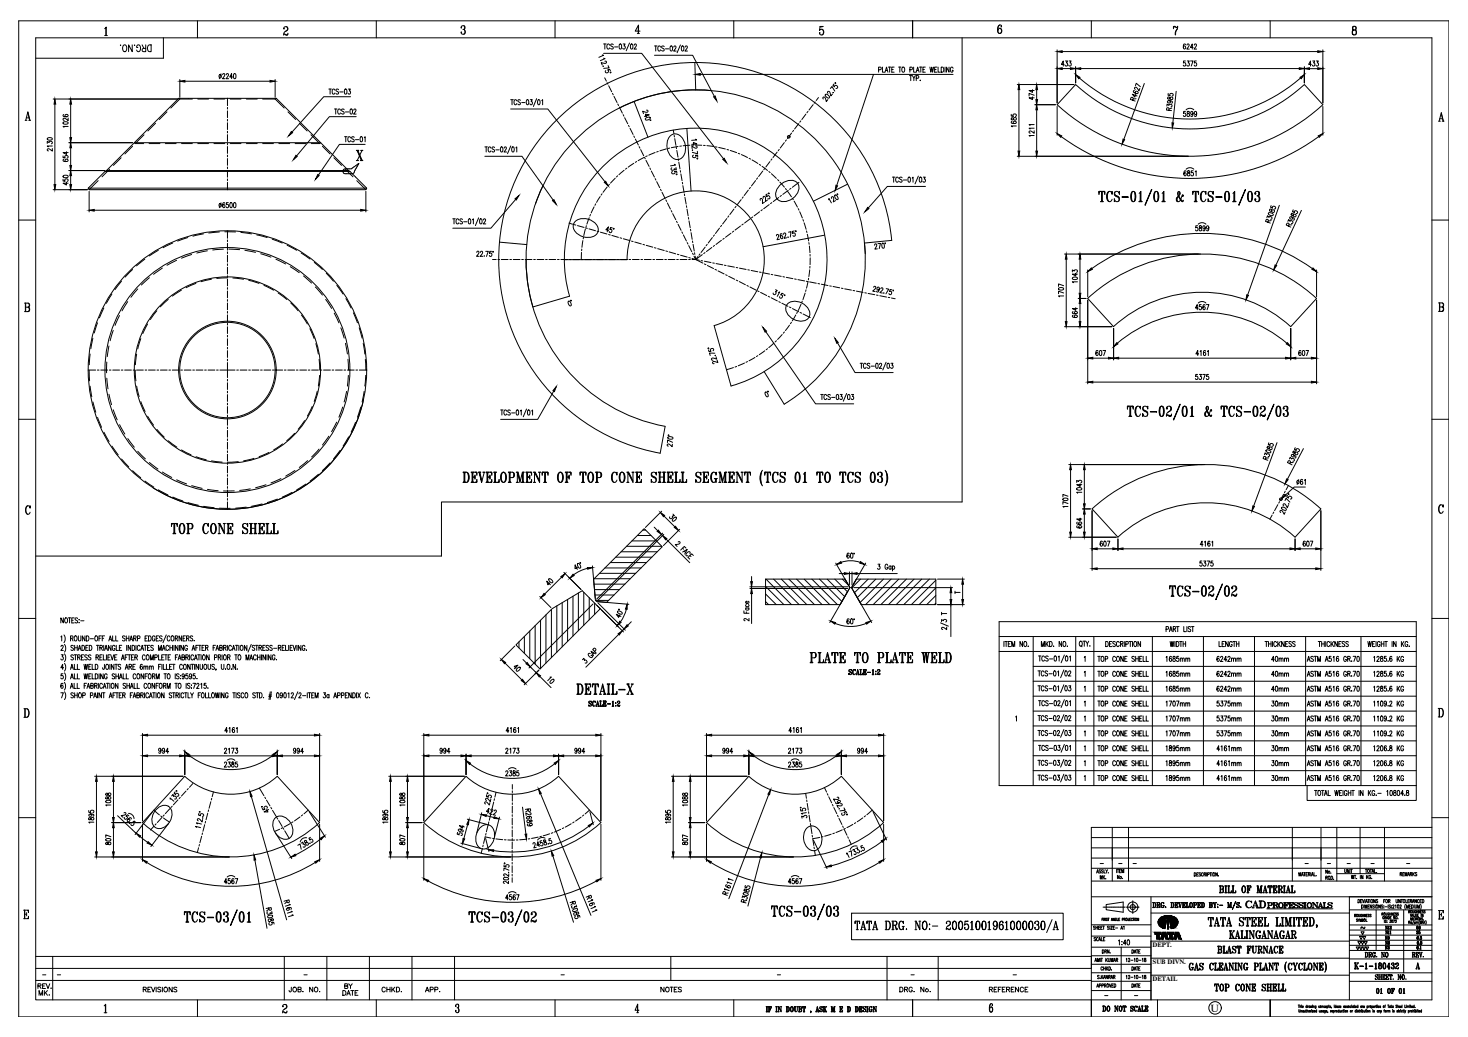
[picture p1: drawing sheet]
<svg xmlns="http://www.w3.org/2000/svg" width="841mm" height="594mm" viewBox="0 0 841 594" stroke-linecap="round" stroke-linejoin="round" font-family="sans-serif">
<defs><g id="words">
<text font-size="9.7" x="97" y="307">TOP CONE SHELL</text>
<text font-size="8.4" x="703" y="539">KALINGANAGAR</text>
<g font-size="7.5">
<text x="68" y="31">DRG.NO.</text>
<text x="698" y="513">BILL OF MATERIAL</text>
<text x="697" y="547">BLAST FURNACE</text>
<text x="695" y="569">TOP CONE SHELL</text>
</g>
<text font-size="7.1" x="775" y="556">K-1-180432</text>
<g font-size="6.6">
<text x="667" y="380">1685mm</text>
<text x="696" y="380">6242mm</text>
<text x="727" y="380">40mm</text>
<text x="667" y="423">1707mm</text>
<text x="696" y="423">5375mm</text>
<text x="727" y="423">30mm</text>
</g>
<g font-size="6.2">
<text x="697" y="371">LENGTH</text>
<text x="628" y="389">TOP CONE SHELL</text>
<text x="667" y="389">1685mm</text>
<text x="696" y="389">6242mm</text>
<text x="727" y="389">40mm</text>
<text x="628" y="397">TOP CONE SHELL</text>
<text x="667" y="397">1685mm</text>
<text x="696" y="397">6242mm</text>
<text x="727" y="397">40mm</text>
<text x="628" y="406">TOP CONE SHELL</text>
<text x="667" y="406">1707mm</text>
<text x="696" y="406">5375mm</text>
<text x="727" y="406">30mm</text>
<text x="628" y="414">TOP CONE SHELL</text>
<text x="667" y="414">1707mm</text>
<text x="696" y="414">5375mm</text>
<text x="727" y="414">30mm</text>
<text x="628" y="431">TOP CONE SHELL</text>
<text x="667" y="431">1895mm</text>
<text x="696" y="431">4161mm</text>
<text x="727" y="431">30mm</text>
<text x="628" y="440">TOP CONE SHELL</text>
<text x="667" y="440">1895mm</text>
<text x="696" y="440">4161mm</text>
<text x="727" y="440">30mm</text>
<text x="628" y="448">TOP CONE SHELL</text>
<text x="667" y="448">1895mm</text>
<text x="696" y="448">4161mm</text>
<text x="727" y="448">30mm</text>
<text x="21" y="568">REV.</text>
<text x="196" y="568">BY</text>
<text x="22" y="571">MK.</text>
<text x="195" y="571">DATE</text>
<text x="788" y="570">01 OF 01</text>
</g>
<text font-size="6" x="694" y="580">U</text>
<g font-size="5.7">
<text x="81" y="569">REVISIONS</text>
<text x="165" y="569">JOB. NO.</text>
<text x="218" y="569">CHKD.</text>
<text x="243" y="569">APP.</text>
<text x="378" y="569">NOTES</text>
<text x="515" y="569">DRG. No.</text>
<text x="566" y="569">REFERENCE</text>
</g>
<g font-size="4.9">
<text x="328" y="176" transform="rotate(-90 328 176)">0°</text>
<text x="441" y="229" transform="rotate(-90 441 229)">0°</text>
<text x="639" y="504">No.</text>
<text x="793" y="539">N9 6.3</text>
<text x="793" y="536">N11 25</text>
<text x="793" y="545">N3 0.1</text>
<text x="793" y="542">N6 0.8</text>
</g>
<text font-size="4.4" x="793" y="533">N12 50</text>
<text font-size="4" x="779" y="533">~</text>
<g font-size="3.9">
<text x="660" y="543">DEPT.</text>
<text x="660" y="552">SUB DIVN.</text>
<text x="660" y="562">DETAIL</text>
</g>
<g font-size="2.6">
<text x="629" y="496">-</text>
<text x="640" y="496">-</text>
<text x="648" y="496">-</text>
<text x="747" y="496">-</text>
<text x="760" y="496">-</text>
<text x="771" y="496">-</text>
<text x="785" y="496">-</text>
<text x="805" y="496">-</text>
<text x="24" y="560">-</text>
<text x="32" y="560">-</text>
<text x="173" y="560">-</text>
<text x="321" y="560">-</text>
<text x="444" y="560">-</text>
<text x="521" y="560">-</text>
<text x="580" y="560">-</text>
<text x="632" y="571">-</text>
<text x="649" y="571">-</text>
</g>
</g></defs>
<!-- layer: TEXT -->
<g fill="none" stroke="#000" stroke-width=".57">
<path d="M398 36l1 16M551 22v266h-298v31h-233M102 56h56M102 56l1 1M102 56l-41 42M158 56v1M158 56l42 42M363 58l8 21M408 52a97 97 0 0 0-53 10M616 48a97 97 0 0 0 131 0l11 12a113 113 0 0 1-152 0zM384 78a5 5 0 0 1 8 4 7 7 0 0 1-4 9 9 9 0 0 1-4-13zM60 98h141"/>
<path d="M60 98l-9 10M61 98h139M61 98h-1M61 98h1M77 82h107h-1M200 98h1M201 98l9 10v1h-159v-1M203 98h.1M204 86h2M204 92h1M204 86l1 1v-1M205 86l2 6"/>
<path d="M205 86h.1M206 92h2M207 86h1M207 92v-1l1 1M207 92h.1M207 86l-2 6M51 108h159M311 106l-4 11M447 106a6 6 0 0 1 11 1 8 8 0 0 1-12 7 6 6 0 0 1 1-8zM486 105l-20 10M630 110v1v-1h3v1v-1M630 110h.1"/>
<path d="M630 116h2M631 110h-1M631 110v6M631 115v1M631 110v5M632 110v6M632 115v1M632 110h1M633 110h.1M635 110l-1 2 1 3M635 110l-1 2 1 2v2M637 110v1a1.6 1.6 0 0 0-2-1 1.6 1.6 0 0 0-1 2v1a1.6 1.6 0 0 0 1 2 1.6 1.6 0 0 0 2-1"/>
<path d="M639 111l2 3M639 110v2h1a1.6 1.6 0 0 1 2 2 1.6 1.6 0 0 1-2 2 1.6 1.6 0 0 1-2-2v2l1-1M641 110v1a1.5 1.5 0 0 0-1-1 1.5 1.5 0 0 0-2 0l1 2 2 1v2M643 113h3zM648 110h1a4 4 0 0 1 0 6l-1-2v-2zM648 110v2v3M649 110l-1 2 1 4M649 110l1 2v3l-1 1M650 110l1 2-1 3M652 116h2M653 111l1-1v6M653 110v6"/>
<path d="M653 115v1M653 110v5M654 115v1M660 109l-4 8zM662 110h1a4 4 0 0 1 0 6h-1a5 5 0 0 1 0-6zM662 110l-1 2 1 3M662 110l-1 2 1 3v1M663 110v2v3v1M663 110l1 2-1 3M666 116h2M666 111l1-1v6M666 110v6"/>
<path d="M666 115v1M667 110v5M667 115v1M675 113l-1 2M675 110l1 4 1 1h1M675 112l2 3M675 110v1M675 112l-1 2 1 2M676 110v1M676 110v2M678 112h-1l-1 3h-2v-2l2-2-1-1a4 4 0 0 0 3 6v-1M684 110l-1 1v-1h4v1l-1-1"/>
<path d="M684 110h-1M684 116h2M685 110v6M685 115l-1 1M685 115v1M685 110v5M685 115l1 1M686 110h1M688 110v2v3M689 110l-1 2v2l1 2M691 110v1a1.6 1.6 0 0 0-2-1 1.6 1.6 0 0 0-1 2v1a1.6 1.6 0 0 0 1 2 1.6 1.6 0 0 0 2-1M692 111l3 3"/>
<path d="M693 110v2h1a1.6 1.6 0 0 1 1 2 1.6 1.6 0 0 1-2 2 1.6 1.6 0 0 1-1-2v2v-1M695 110v1a1.5 1.5 0 0 0-1-1 1.5 1.5 0 0 0-2 0v2l3 1v2M696 113h4zM702 110h1a4 4 0 0 1 0 6l-1-2v-2zM702 110v2v3M703 110l-1 2 1 4M703 110l1 2v3l-1 1M704 110v2v3M706 116h2M706 111l1-1v6M707 110v6M707 115v1"/>
<path d="M707 110v5M707 115l1 1M713 109l-3 8zM715 110h1a4 4 0 0 1 0 6 5 5 0 0 1-1-6zM715 110v2v3M716 110l-1 2v3l1 1M716 110l1 2v3l-1 1M717 110v2v3M719 111h.1M719 110v1v-1h2l1 1-1 1M719 114h.1M720 112a1.6 1.6 0 0 1 2 1 1.6 1.6 0 0 1-1 2 1.6 1.6 0 0 1-2-1v1"/>
<path d="M721 110v2v2v2M721 110v2M721 113v2M286 139l16 1M329 127a8 8 0 0 1 14 5 7 7 0 0 1-11 3 5 5 0 0 1-3-8zM495 139l1 6M511 138a113 113 0 0 0-113-102 113 113 0 0 0-112 103 113 113 0 0 0 92 121l3-16a97 97 0 0 1-80-95M511 138l-16 1M323 149h36a39 39 0 0 1 36-39 39 39 0 0 1 42 32 39 39 0 0 1-28 45M305 176a97 97 0 0 1 58-118 97 97 0 0 1 123 47 97 97 0 0 1-37 127M326 170a75 75 0 0 1 52-94 75 75 0 0 1 93 52 75 75 0 0 1-52 93M451 174a8 8 0 0 1 13 7 7 7 0 0 1-12 0 5 5 0 0 1-1-7z"/>
<path d="M623 171a97 97 0 0 1 131 0l-15 16a75 75 0 0 0-101 0zM208 229a80 80 0 0 1-120 50M646 233h.1M647 239h1M647 233h-1M647 233v6M647 238v1M648 233v5M648 233v6M648 238v1M648 233h1M649 233h.1"/>
<path d="M649 233v1M649 233v1v-1h-3v1v-1v1M651 234l-1 1 1 3M652 233l-1 2v2l1 2M653 234v-1v1a1.6 1.6 0 0 0-2-1 1.6 1.6 0 0 0-1 2v1a1.6 1.6 0 0 0 1 2 1.6 1.6 0 0 0 2-1M655 234l2 3M655 233v2l2 1a1.6 1.6 0 0 1 1 2 1.6 1.6 0 0 1-3 0v-1v2v-1M657 234l1-1v1a1.5 1.5 0 0 0-2-1 1.5 1.5 0 0 0-1 1 1.5 1.5 0 0 0 1 2h1v2M659 236h4zM665 233h1a4 4 0 0 1 0 6h-1a5 5 0 0 1 0-6zM665 233l-1 2 1 3M665 233l-1 2 1 3v1"/>
<path d="M666 233l1 2-1 4M666 233l1 2-1 3M668 234h.1M668 234h1h-1a1.6 1.6 0 0 1 3-1 1.6 1.6 0 0 1-1 3l-2 1v2M670 233l1 1-2 2M671 233v2M671 238h-3M671 237v2l-2-1h1h1M676 232l-4 8zM678 233h1a4 4 0 0 1 0 6h-1a5 5 0 0 1 0-6zM678 233l-1 2 1 3M678 233v2v3v1"/>
<path d="M679 233l1 2v3l-1 1M680 233v5M682 239h2M682 234l1-1v6v-1M683 233v6M683 238l-1 1M683 233v5M683 238v1M691 236v2M691 234l2 4h1M691 235l3 3M691 233v1"/>
<path d="M692 235l-1 2v2M692 233v1M692 234v1M694 235l-2 3-1 1-1-1a3 3 0 0 1 2-3v-1v-1a4 4 0 0 0 2 6v-1M700 233v1v-1h3v1v-1M700 233v1M700 233h.1M700 239h2M701 233h-1M701 233v6M701 238v1M701 233v5"/>
<path d="M701 238l1 1M702 233h1M703 233v1M705 234l-1 1 1 3M705 233l-1 2 1 2v2M707 234v-1v1a1.6 1.6 0 0 0-2-1 1.6 1.6 0 0 0-1 2v1a1.6 1.6 0 0 0 1 2 1.6 1.6 0 0 0 2-1M709 234l2 3M709 233v2l1 1a1.6 1.6 0 0 1 1 2 1.6 1.6 0 0 1-2 0l-1-1v2l1-1M711 234v-1v1a1.5 1.5 0 0 0-1-1 1.5 1.5 0 0 0-2 1 1.5 1.5 0 0 0 1 2h2v2M713 236h3zM718 233h1a4 4 0 0 1 0 6 5 5 0 0 1-1-6zM718 233v2v3"/>
<path d="M719 233l-1 2v3l1 1M719 233l1 2-1 4M720 233v2v3M722 234h.1M722 234h1h-1a1.5 1.5 0 0 1 2-1 1.5 1.5 0 0 1 0 3l-2 1v2M724 233v1l-1 2M724 233v2M725 238h-3M725 237l-1 2-1-1h1h1M730 232l-4 8zM732 233h1a4 4 0 0 1 0 6h-1a5 5 0 0 1 0-6zM732 233l-1 2 1 3"/>
<path d="M732 233l-1 2 1 3v1M733 233v2v3v1M733 233v5M735 234h.1M735 234h1h-1a1.4 1.4 0 0 1 2-1 1.4 1.4 0 0 1 1 2h-1M735 237h.1M736 235a1.7 1.7 0 0 1 2 1 1.7 1.7 0 0 1-1 2 1.7 1.7 0 0 1-2-1h1l-1 1M737 233v1v1l1 2-1 2M737 233v2M738 236v2M265 271h2a4 4 0 0 1 0 5h-2M265 271h1"/>
<path d="M266 271h.1M266 271v5M266 276h-1M266 276h.1M266 276h1M267 271h-1M267 271l1 2v2l-1 1M268 271l1 2-1 3M270 271h3v1v-1M270 276h3v-1v1M270 271h.1M270 271v5"/>
<path d="M270 276h.1M271 271v5M271 273h1M271 276h.1M271 271h.1M272 272v2zM272 273v1M272 273h-1l1 1M272 271h1M273 271h.1M273 276h-1M273 276h.1"/>
<path d="M274 271h1M274 271l2 5-1-5M275 271l1 5M275 271h.1M277 271h1M277 271l-1 5M278 271h4v1v-1M278 276h4v-1v1M279 271h.1M279 271v5M279 276h.1M279 273h2"/>
<path d="M279 276h1M280 271h-1M281 272v2zM281 273h-1l1 1M281 271h1M282 276h-1M283 276h3v-1v1M283 271h1M283 271h.1M283 271v5M283 276h.1M284 271v5"/>
<path d="M284 276h.1M284 271h.1M286 276h-1M286 276h.1M287 271v2v3M288 271a3 3 0 0 1 2 2 3 3 0 0 1-2 3 4 4 0 0 1 0-5zM288 271l-1 2v2l1 1M289 271l1 2-1 2v1M289 271l1 2-1 3M291 271h3l1 1-1 1-2 1M291 276h2M291 271h1"/>
<path d="M292 271h.1M292 271v5M292 276h-1M292 276h.1M292 276h1M293 271h-1M294 271v3M294 271v2M296 271h1l1 5M296 276h1M296 271h.1M296 276v-5l2 5 1-5v5"/>
<path d="M297 271l1 5M299 276h1M299 271h1M299 276h.1M300 271v5M300 276h.1M300 271h.1M301 271h4v1l-1-1M301 276h4v-1l-1 1M301 271h1M302 271h.1M302 271v5"/>
<path d="M302 276h-1M302 276h.1M302 273h2M302 276h1M303 271h-1M304 272v2zM304 273h-1l1 1M304 271h1M305 276h-1M306 271h1l2 5M306 276h1M306 271h.1"/>
<path d="M306 271l3 5M308 271h2M309 271h1M309 271v5l-3-5v5M311 271v1v-1h3v1v-1M311 271h.1M311 276h2M312 271h-1M312 271v5M312 276h.1M312 276h1M313 271h1"/>
<path d="M314 271h.1M320 271v2v3M320 271h1a3 3 0 0 1 2 2 3 3 0 0 1-2 3 4 4 0 0 1-1-5zM321 271l-1 2v2l1 1M321 271l1 2v2l-1 1M322 271l1 2-1 3M324 271h3v1v-1M324 276h1M324 271h.1M324 271v5M324 276h.1M325 271v5"/>
<path d="M325 273h1M325 276h.1M325 271h.1M326 272v2zM326 273v1M326 273h-1l1 1M326 271h1M327 271h.1M333 271l-1 1v-1h4v1l-1-1M333 271h-1M333 276h2M334 271v5"/>
<path d="M334 276h-1M334 276h.1M334 276h1M335 271h1M337 271v2v3M338 271a3 3 0 0 1 2 2 3 3 0 0 1-2 3 4 4 0 0 1 0-5zM338 271l-1 2v2l1 1M339 271l1 2-1 2v1M339 271l1 2-1 3M341 271h3l1 1-1 1-2 1M341 276h2M341 271h1"/>
<path d="M342 271h.1M342 271v5M342 276h-1M342 276h.1M342 276h1M343 271h-1M344 271v3M344 271v2M351 271v2v3M352 271l-1 2v2l1 1M353 271v1a1.6 1.6 0 0 0-1-1 1.6 1.6 0 0 0-2 2v1a1.6 1.6 0 0 0 1 2 1.6 1.6 0 0 0 2-1M355 271v2v3"/>
<path d="M356 271a3 3 0 0 1 2 2 3 3 0 0 1-2 3 4 4 0 0 1 0-5zM356 271l-1 2v2l1 1M357 271l1 2-1 2v1M357 271l1 2-1 3M359 271h1l3 5M359 276h1M359 271h1M360 271l2 5M362 271h1M363 271v5l-3-5v5M364 271h3v1v-1M364 276h3v-1v1"/>
<path d="M364 271h1M365 271h.1M365 271v5M365 276h-1M365 276h.1M365 273h1M365 276h1M366 271h-1M366 272v2zM366 273v1M366 271h1M367 271h.1"/>
<path d="M367 276h-1M367 276h.1M373 272l3 2M374 271v1l1 1a1.6 1.6 0 0 1 1 3 1.6 1.6 0 0 1-3 0v-1v1M376 271v1a1.5 1.5 0 0 0-1-1 1.5 1.5 0 0 0-2 0v2l3 1v2M377 271h2M377 276h2M377 271h1M378 271h.1M378 271v5M378 276h-1M378 276h.1"/>
<path d="M378 273h2M378 276h1M379 271h-1M380 271h1M380 276h1M380 271h.1M380 271v5M380 276h.1M381 271v5M381 276h.1M381 271h.1M382 271h3v1v-1"/>
<path d="M382 276h3v-1v1M383 271v5M383 271h-1h1M383 276h-1h1M383 273h1M383 276h.1M383 276h1M383 271h.1M384 271h-1M384 272v2zM384 273v1M384 271h1"/>
<path d="M385 271h.1M385 276h-1M385 276h.1M386 276h4v-1l-1 1M386 271h2M387 271h.1M387 271v5M387 276h.1M388 271v5M388 276h.1M388 271h.1M390 276h-1"/>
<path d="M390 276h3v-1v1M390 271h2M390 271h1M391 271h.1M391 271v5M391 276h-1M391 276h.1M391 276h1M392 271h-1M393 276h-1M393 276h.1M399 272l2 2"/>
<path d="M399 271v1l2 1a1.6 1.6 0 0 1 0 3 1.6 1.6 0 0 1-2 0v-1v1M401 271h1v1a1.5 1.5 0 0 0-2-1 1.5 1.5 0 0 0-1 0v2l2 1v2M403 271h3v1v-1M403 276h3v-1v1M403 271h.1M403 271v5M403 276h.1M404 273h1M404 271v5M404 276h.1M404 271h.1M405 272v2z"/>
<path d="M405 273h-1l1 1M405 271h1M406 271h.1M406 276h-1M406 276h.1M408 271l-1 2 1 3M409 271l-1 2v2l1 1M409 274h2M409 274h1M410 274v1M410 274v2M410 271v1a1.6 1.6 0 0 0-2-1 1.6 1.6 0 0 0-1 2v1a2.3 2.3 0 0 0 3 2v-2"/>
<path d="M411 274l-1 1M411 274h-1M412 271h1l1 5M412 276h1M412 271h.1M412 276v-5l2 5 1-5v5M413 271l1 5M415 276h1M415 271h1M415 276h.1M416 271v5M416 276h.1"/>
<path d="M416 271h.1M417 271h4v1l-1-1M417 276h4v-1l-1 1M417 271h1M418 271h.1M418 271v5M418 276h-1M418 276h.1M418 273h1M418 276h1M419 271h-1M419 272v2z"/>
<path d="M419 273v1M419 271h2M420 271h1M421 276h-2M421 276h-1M422 271h1l2 5M422 276h1M422 271h.1M422 271l3 5M425 271h1M425 271v5l-3-5v5M427 271v1v-1h3v1v-1"/>
<path d="M427 271h.1M427 276h2M428 271h-1M428 271v5M428 276h.1M429 271v5M429 276h.1M429 271h1M430 271h.1M436 271v2v4M436 270v3v5M437 269a8 8 0 0 0 0 9"/>
<path d="M438 271v1v-1h3v1v-1M439 271h-1M439 276h2M440 271v5M440 276h-1M440 276h.1M440 271h1M441 271h.1M443 271v5M444 271l-1 2v2l1 1M445 271h1v1a1.6 1.6 0 0 0-2-1 1.6 1.6 0 0 0-1 2v1a1.6 1.6 0 0 0 1 2 1.6 1.6 0 0 0 2-1M447 272l3 2"/>
<path d="M447 271v1l2 1a1.6 1.6 0 0 1 1 3 1.6 1.6 0 0 1-3 0v-1v1M450 271v1a1.5 1.5 0 0 0-1-1 1.5 1.5 0 0 0-2 0v2l2 1v2M456 271h1a4 4 0 0 1 0 5 5 5 0 0 1-1-5zM456 271v2v3M457 271l-1 2v3h1M457 271l1 2v3h-1M458 271v2v3M460 276h2M460 272l1-1v5M461 271v5M461 276h-1M461 276h.1"/>
<path d="M461 276h1M468 271v1v-1h3v1v-1M468 271h.1M469 271h-1M469 276h2M469 271v5M469 276h.1M470 271v5M470 276h.1M470 271h1M471 271h.1M473 271v5"/>
<path d="M473 271h1a3 3 0 0 1 2 2 3 3 0 0 1-2 3 4 4 0 0 1-1-5zM474 271l-1 2v2l1 1M474 271l1 2v2l-1 1M475 271l1 2-1 3M481 271v1v-1h4v1l-1-1M482 271h-1M482 276h2M483 271v5M483 276h-1M483 276h.1M483 271h2M484 271h1"/>
<path d="M486 271v2v3M487 271l-1 2v2l1 1M488 271h1v1a1.6 1.6 0 0 0-2-1 1.6 1.6 0 0 0-1 2v1a1.6 1.6 0 0 0 1 2 1.6 1.6 0 0 0 2-1M490 272l3 2M490 271v1l2 1a1.6 1.6 0 0 1 1 2 1.6 1.6 0 0 1-2 1 1.6 1.6 0 0 1-1-1v1M493 271v1a1.6 1.6 0 0 0-1-1 1.6 1.6 0 0 0-2 0v2l2 1v2M499 271h1a4 4 0 0 1 0 5 4 4 0 0 1-1-5zM499 271v2v3M500 271l-1 2v3h1M500 271l1 2v3h-1M501 271v2v3M503 272h.1"/>
<path d="M503 271v1v-1h2v1v1M503 275h.1M504 273a1.7 1.7 0 0 1 2 1 1.7 1.7 0 0 1-1 2 1.7 1.7 0 0 1-2-1v1M504 271h1l-1 2 1 1v2M505 271v2M505 274v2M507 269a7 7 0 0 1 0 9M508 270v3v5M508 271v2v4M626 292a97 97 0 0 1 131 0l-15 16a75 75 0 0 0-102 0zM439 332v14M484 332l3 4"/>
<path d="M487 337l-6 9M487 337h1M491 332l-3 4v1l5 9M536 332v14M670 336v1M671 336h-1M672 336v6M672 336v5M672 336h1M673 336h.1M673 336v1M673 336v1v-1h-3v1"/>
<path d="M675 337v1v3M676 336l-1 2v2l1 2M677 337l1-1v1a1.6 1.6 0 0 0-2-1 1.6 1.6 0 0 0-2 2v1a1.6 1.6 0 0 0 2 2 1.6 1.6 0 0 0 2-1M679 337l3 3M679 336v2h2a1.6 1.6 0 0 1 1 2 1.6 1.6 0 0 1-2 2 1.6 1.6 0 0 1-1-2v2v-1M682 337v-1v1a1.6 1.6 0 0 0-1-1 1.6 1.6 0 0 0-2 1v1l2 1v2M683 339h4zM689 336h1a4 4 0 0 1 0 6 5 5 0 0 1-1-6zM689 336l-1 2 1 3M690 336l-1 2v3l1 1M690 336l1 2-1 4M691 336v2v3"/>
<path d="M693 337h.1M693 337h-1a1.6 1.6 0 0 1 3-1 1.5 1.5 0 0 1 0 2l-2 2-1 2M694 336l1 1-1 2M695 336v2M700 335l-4 8zM702 336h1a4 4 0 0 1 0 6 5 5 0 0 1-1-6zM702 336v2v3M703 336l-1 2v3l1 1M703 336l1 2v3l-1 1M704 336v5M706 337h.1M706 337a1.5 1.5 0 0 1 2-1 1.5 1.5 0 0 1 0 2l-2 2v2"/>
<path d="M707 336l1 1-1 2M708 336v2M36 354v3l-1-3v3M37 354h1a1.4 1.4 0 0 1 1 1 1.4 1.4 0 0 1-2 2v-1zM39 354h2M40 354v3M41 355h1M42 354h-1v3h1M44 354h-1l1 1a1 1 0 0 1 0 2 .8 .8 0 0 1-1 0v-1M45 357h.1M45 355h.1M46 356h2"/>
<path d="M572 356h239v94h-239zM671 342h2M672 341l-1 1M672 341v1M674 359h1M675 359v3M678 359v3h1M680 359v3M682 359h-1l1 1a1 1 0 0 1 0 2 .8 .8 0 0 1-1 0v-1M683 359h1M683 359v3M695 341h-3"/>
<path d="M695 340v2l-2-1h1h1M709 341h-3M709 340l-1 2-2-1h1h1M35 365v-1v3M35 370h1l-1 3h1M35 375h1v1a1 1 0 0 1 0 2 .8 .8 0 0 1-1-1M37 364a4 4 0 0 1 0 4M37 369a4 4 0 0 1 0 5M37 375a4 4 0 0 1 0 4M40 366h2v-1l-2-1v3M41 366l1 1M42 370h-1l1 1a.8 .8 0 0 1 0 1 .8 .8 0 0 1-1 0"/>
<path d="M42 376v-1l-1 1 1 1a.8 .8 0 0 1 0 1 .8 .8 0 0 1-1 0M42 375h2M43 370v3M43 371h1M43 364a1.4 1.4 0 0 1 1 2 1.4 1.4 0 0 1-1 1l-1-1zM43 375v3M44 370v3M44 377l2-1v-1h-2v3M45 373l1-3v3M45 364v3h1v-3M45 372h1M45 377l1 1"/>
<path d="M47 377h1M47 370a1.5 1.5 0 0 1 1 1 1.5 1.5 0 0 1-1 2zM48 375h-1v3h1M49 364v3l-2-3v3M49 371h1M49 364a1.5 1.5 0 0 1 2 2 1.5 1.5 0 0 1-2 1zM50 376a.7 .7 0 0 0-1-1 .7 .7 0 0 0 0 1l1 1a.8 .8 0 0 1 0 1 .8 .8 0 0 1-1 0M51 370h-2v3h2M51 370a1.5 1.5 0 0 1 2 1 1.5 1.5 0 0 1-2 2zM52 366h2M52 376v-1l-1 1 1 1a.8 .8 0 0 1 0 1 .8 .8 0 0 1-1 0M55 364a1.4 1.4 0 0 1 1 2 1.4 1.4 0 0 1-1 1l-1-1z"/>
<path d="M55 377l1-1v-1h-1v3M55 370h2M56 377v1M56 370v3M57 366h1M57 371h1v-1h-1v3M57 377h1M58 371l1 2M58 364h-1v3M59 375h-2v3h2M59 366h.1M59 375v3h1"/>
<path d="M59 370v3M60 364h-1v3M60 373l1-3 1 3M60 372h1M61 375v3M62 377h1M62 367l1-3 1 3M63 366h1M63 375h-1v3h1M63 375l1 3 1-3M64 370v3l-2-3v3M65 364v3h1"/>
<path d="M66 377h1M66 370a.8 .8 0 0 0-1 0 .8 .8 0 0 0-1 1v1a.8 .8 0 0 0 1 1 .8 .8 0 0 0 1-1h-1M66 364v3h2M67 370v3h1M67 375h-1v3h1M68 371h1M70 378v-3l1 3M70 370h-2v3h2M70 377h1M72 365l-1-1-1 1 1 1a.8 .8 0 0 1 1 1 1 1 0 0 1-2 0M72 377h1M72 366h2"/>
<path d="M72 364v3M73 370v3M73 375h-1v3M73 375h2M74 364v3M74 375v3M74 367l1-3 1 3M75 366h1M75 370v3l-2-3v3M75 377h1M76 370a1.5 1.5 0 0 1 1 1 1.5 1.5 0 0 1-1 2zM77 366h1v-2h-1v3"/>
<path d="M77 375h-2v3h2M77 377l2-1v-1h-2v3M77 366l1 1M78 370v3M78 377l1 1M79 366h1v-2h-1v3M80 370a.8 .8 0 0 0-1 0 .8 .8 0 0 0 0 1v1a.8 .8 0 0 0 0 1 .8 .8 0 0 0 1-1M81 373v-3l1 3M81 372h1M83 370h1M83 376a.8 .8 0 0 0-1-1 .8 .8 0 0 0 0 1v1a.8 .8 0 0 0 0 1 .8 .8 0 0 0 1-1M83 366h1"/>
<path d="M83 370v3M84 375a1.4 1.4 0 0 1 2 2 1.4 1.4 0 0 1-2 1v-1zM85 364h-2v3h2M85 371h.1M85 364a1.5 1.5 0 0 1 2 2 1.5 1.5 0 0 1-2 1zM86 370h-1v3h1M86 378v-3l1 3 1-3v3M88 370h-1h-1l1 1a.8 .8 0 0 1 1 1 .8 .8 0 0 1-1 0h-1M89 377h1v-2h-1v3M89 365a.8 .8 0 0 0-1-1 .8 .8 0 0 0-1 1v1a.8 .8 0 0 0 1 1 .8 .8 0 0 0 1-1h-1M90 366h.1M91 373v-3l1 3v-3v3"/>
<path d="M91 364h-1v3h1M91 375v3h1M93 377h.1M93 365l-1-1-1 1 1 1a.8 .8 0 0 1 1 1 .8 .8 0 0 1-1 0h-1M93 373l1-3 1 3M93 372h1M94 375h-1v3h1M94 375h2M95 375v3M95 364l-2 4M96 377h1M97 370a.8 .8 0 0 0-1 0 .8 .8 0 0 0-1 1v1a.8 .8 0 0 0 1 1 .8 .8 0 0 0 1-1"/>
<path d="M97 365a.8 .8 0 0 0-1-1 .8 .8 0 0 0 0 1v1a.8 .8 0 0 0 0 1 .8 .8 0 0 0 1-1M97 371h2M97 370v3M98 375h-2v3h2M98 364h1a1.4 1.4 0 0 1 1 2 1.4 1.4 0 0 1-2 1v-1zM99 370v3M100 370v3M100 366h2v-1l-2-1v3M100 377h1M101 366l1 1M102 375h-2v3M102 370v3l-2-3v3"/>
<path d="M102 378l1-3 1 3M102 377h1M103 370v3M104 364v3l-1-3v3M104 377l2-1v-1h-2v3h2l-1-1M105 366h1M105 370v3l-1-3v3M106 364h-1v3h1M106 377l2-1v-1h-2v3M107 366h1v-2h-1v3M107 377l1 1M107 370a.8 .8 0 0 0-1 0 .8 .8 0 0 0 0 1v1a.8 .8 0 0 0 1 1 .8 .8 0 0 0 0-1"/>
<path d="M108 366v1M109 375v3M110 373l1-3 1 3M110 372h1M110 365v-1l-1 1 1 1a.8 .8 0 0 1 0 1 .8 .8 0 0 1-1 0M111 376a.8 .8 0 0 0-1-1 .8 .8 0 0 0-1 1v1a.8 .8 0 0 0 1 1 .8 .8 0 0 0 1-1M111 367h.1M111 378l1-3 1 3M112 377h1M112 371h1M113 375h2M114 370h-2v3"/>
<path d="M114 370h1M114 375v3M114 370v3M115 375v3M116 371h1M116 375h1a1.4 1.4 0 0 1 1 2 1.4 1.4 0 0 1-2 1v-1zM117 370h-1v3h1M118 371h1v-1h-1v3M118 371l1 2M120 375v3l-2-3v3M122 371h1M123 377l1-1v-1h-1v3"/>
<path d="M123 370h-1v3M124 373l1-3v3M124 372h1M125 377l1-1v-1h-1v3M126 377l1 1M126 371h1v-1h-1v3l1-1v-1M127 375v3M128 371h1v-1h-1v3M128 375h1a1.4 1.4 0 0 1 1 2 1.4 1.4 0 0 1-2 1zM129 371l1 2M130 370v3M130 377l2-1v-1h-2v3"/>
<path d="M131 377l1 1M133 370a.8 .8 0 0 0-1 0 .8 .8 0 0 0-1 1v1a.8 .8 0 0 0 1 1 .8 .8 0 0 0 1-1M133 373l1-3 1 3M133 372h1M134 375h2M135 370h1M135 375v3M136 370v3M137 375a1.4 1.4 0 0 1 1 2 1.4 1.4 0 0 1-1 1l-1-1zM137 370v3M138 370a1.4 1.4 0 0 1 1 1 1.4 1.4 0 0 1-1 1zM141 378v-3l1 3 1-3v3"/>
<path d="M141 370v3l-1-3v3M143 378l1-3 1 3M143 377h1M144 369l-2 5M146 370h-1h-1l2 1a.8 .8 0 0 1 0 1 1 1 0 0 1-2 0M146 370h2M147 376a.8 .8 0 0 0-1-1 .8 .8 0 0 0-1 1v1a.8 .8 0 0 0 1 1 .8 .8 0 0 0 1-1M147 370v3M148 377h1M148 375v3M148 371h2v-1h-2v3M149 375v3"/>
<path d="M149 371l1 2M150 375v3M151 371h.1M152 370h-1v3h1M152 375v3l-1-3v3M153 375v3M154 370h-1h-1l1 1a.8 .8 0 0 1 1 1 .8 .8 0 0 1-1 0h-1M155 375v3l-1-3v3M156 370h-1l1 1a.8 .8 0 0 1 0 1 .8 .8 0 0 1-1 0M157 371h2M158 376a.8 .8 0 0 0-1-1 .8 .8 0 0 0-1 1v1a.8 .8 0 0 0 1 1 .8 .8 0 0 0 1-1h-1M158 378h.1"/>
<path d="M159 371h2v-1h-2v3M160 371l1 2M162 371h.1M163 370h-1v3h1M164 370v3h1M165 370v3M166 371h1M168 370h-2v3h2M168 370l1 3 1-3M170 370v3M172 370v3l-1-3v3M175 370a.8 .8 0 0 0-1 0 .8 .8 0 0 0-1 1v1a.8 .8 0 0 0 1 1 .8 .8 0 0 0 1-1h-1"/>
<path d="M176 372h.1M464 374h3l1 1-1 2h-2M464 380h2M464 374h1M465 374v6M465 379l-1 1M465 374v5M465 379v1M465 379l1 1M465 374h.1M466 374h-1M467 374v1v2"/>
<path d="M467 374v2M469 380h3v-2v2M469 374h1M469 374h.1M469 374v6M469 379v1M470 374v5M470 374v6M470 379v1M470 374h.1M472 379l-1 1M472 380h2"/>
<path d="M472 380h1M473 379l1-5 2 6M473 378h2M474 375l1 5M475 380h1M475 379v1M475 379l1 1M477 374v1v-1h3v1v-1M477 374v1M477 374h.1M477 380h2M478 374h-1"/>
<path d="M478 374v6M478 379v1M478 374v5M479 374v6M479 379v1M479 374h1M480 374v1M481 374h3v1v-1M481 380h3v-2v2M481 374h.1M481 374v6M481 379v1"/>
<path d="M482 374v5M482 377h1M482 374v6M482 379v1M482 374h.1M483 375v3zM483 376v1M483 376l-1 1h1M483 374h1M484 374h.1M484 374v1M484 379l-1 1"/>
<path d="M484 379v1M490 374v1v-1h3v1v-1M490 374v1M490 374h.1M490 380h2M491 374h-1M491 374v6M491 379v1M491 374v5M491 379l1 1M492 374h1M493 374v1"/>
<path d="M495 375l-1 1 1 3M495 374a3 3 0 0 1 2 3 3 3 0 0 1-2 3 4 4 0 0 1 0-6zM495 374l-1 2 1 3v1M496 374l1 2v3l-1 1M497 375v1v3M503 374h2l1 1v2h-2M503 380h1M503 374h.1M503 374v6M503 379v1M504 374v5M504 374v6"/>
<path d="M504 379v1M504 374h.1M505 374l1 1-1 2M506 374v2M507 380h4v-2l-1 2M507 374h2M508 374h.1M508 374v6M508 379v1M508 374v5M508 379l1 1M509 374h-1"/>
<path d="M511 379l-2 1M511 379l-1 1M511 380h1M511 379l2-5 1 6M512 378h2M513 375l1 5M513 380h2M514 379l-1 1M514 379v1M516 374l-1 1v-1h4v1l-1-1M516 374l-1 1M516 374h-1"/>
<path d="M516 380h2M517 374v6M517 379l-1 1M517 379v1M517 374v5M517 379l1 1M518 374h1M518 374l1 1M519 374h4v1v-1M519 380h4v-2v2M520 374h.1M520 374v6"/>
<path d="M520 379v1M520 374v5M521 377h1M521 374v6M521 379v1M521 374h.1M522 375v3zM522 376l-1 1h1M522 374h1M522 374l1 1M523 379l-1 1M528 374h2"/>
<path d="M528 374h1M529 374l1 6-1-6M529 374l1 4v-4M529 374h.1M530 374h-1M530 378v2M530 374l1 6v-6M530 374h1v4l1-4M531 374h2M531 378v2M532 374h.1M533 374h4v1l-1-1"/>
<path d="M533 380h4v-2l-1 2M533 374h1M534 374h.1M534 374v6M534 379l-1 1M534 379v1M534 374v5M534 377h2M534 379l1 1M535 374h-1M536 375v3zM536 376l-1 1h1"/>
<path d="M536 374h1M536 374l1 1M537 379l-1 1M538 380h3v-2v2M538 374h1M538 374h.1M538 374v6M538 379v1M538 374v5M539 374v6M539 379v1M539 374h.1"/>
<path d="M541 379l-1 1M541 374h3a4 4 0 0 1 0 6h-3M542 374h.1M542 374v6M542 379v1M542 374v5M542 379l1 1M543 374h-1M544 374l1 2-1 3v1M544 375v4M572 365h239M572 373h239"/>
<path d="M575 367v3M576 367h1M576 367v3M578 369h.1M579 367h-1v3h1M580 370v-3v3l1-3v3M586 367v3l-2-3v3M587 368v-1a1.4 1.4 0 0 1 1 2 1.4 1.4 0 0 1-1 1v-1zM589 370h.1M592 365v85M595 376h1M596 376v3"/>
<path d="M597 370v-3v3l1-3v3M598 377a.8 .8 0 0 0-1-1 .8 .8 0 0 0 0 1v1a.8 .8 0 0 0 0 1 .8 .8 0 0 0 1-1M599 367v3M600 369l1 1M601 376h-1h-1l2 2-1 1-1-1M601 367l-2 2M601 377h2M601 367a1.5 1.5 0 0 1 2 2 1.5 1.5 0 0 1-2 1zM604 370h.1M604 376a1.3 1.3 0 0 1 1 1 1.3 1.3 0 0 1-1 2zM606 376h1v3M608 367v3l-1-3v3"/>
<path d="M609 368l1-1a1.4 1.4 0 0 1 1 2 1.4 1.4 0 0 1-2 1zM610 375l-2 5M611 376a1.3 1.3 0 0 1 1 1 1.3 1.3 0 0 1-1 2zM611 370h.1M613 376v3M616 365v85M619 367a1.4 1.4 0 0 1 1 2 1.4 1.4 0 0 1-1 1l-1-1zM619 370l1 1M620 367h2M621 377l1-1v3M621 367v3M622 367l1 2v1"/>
<path d="M624 367l-1 2M624 370h.1M627 365v85M629 376h1M630 376v3M631 376a1.4 1.4 0 0 1 1 1 1.4 1.4 0 0 1-1 2v-1zM633 378l1-1 1-1h-2v3M633 367a1.5 1.5 0 0 1 2 2 1.5 1.5 0 0 1-2 1zM636 369h.1M637 367h-1v3h1M639 368l-1-1v1l1 1a.8 .8 0 0 1 0 1 .8 .8 0 0 1-1 0M639 377a.8 .8 0 0 0-1-1 .8 .8 0 0 0-1 1v1a.8 .8 0 0 0 1 1 .8 .8 0 0 0 1-1"/>
<path d="M640 376a1.4 1.4 0 0 1 1 1 1.4 1.4 0 0 1-1 2v-1zM641 368a.8 .8 0 0 0-1 0 .8 .8 0 0 0 0 1 .8 .8 0 0 0 0 1 .8 .8 0 0 0 1 0M642 369h1v-1l-1-1v3M643 369v1M644 376v3l-2-3v3M644 367v3M644 377h1M645 369h1v-1l-1-1v3M646 376h-2v3h2M647 367h1M648 367v3M649 367v3"/>
<path d="M650 376a.7 .7 0 0 0-1 0 .7 .7 0 0 0 0 1v1a.8 .8 0 0 1 1 1 1 1 0 0 1-2 0M650 368v-1a1.4 1.4 0 0 1 1 2 1.4 1.4 0 0 1-1 1v-1zM651 377h1M651 376v3M652 376v3M653 377h1M653 367v3l-1-3v3M654 376h-1v3h1M655 376v3h1M657 376v3h1M660 365v85M668 360h1v-1h-1v3"/>
<path d="M670 362l1-3 1 3M670 361h1M670 367l1 3v-3l1 3v-3M672 360h1v-1h-1v3M673 360l1 2M673 367v3M674 367a1.5 1.5 0 0 1 1 2 1.5 1.5 0 0 1-1 1zM676 367h1M677 367v3M678 369h1M678 367v3M679 367v3"/>
<path d="M689 365v85M719 365v85M725 367h1M725 367v3M727 369h1M727 367v3M728 367v3M729 367v3M731 368a.8 .8 0 0 0-1 0 .8 .8 0 0 0 0 1 .8 .8 0 0 0 0 1 .8 .8 0 0 0 1 0M732 367v3M733 369l1 1M734 367l-2 2"/>
<path d="M736 367v3l-2-3v3M737 369h.1M738 367h-1v3h1M740 368l-1-1-1 1 1 1a.8 .8 0 0 1 1 1 1 1 0 0 1-2 0M742 368l-1-1v1l1 1a.8 .8 0 0 1 0 1 .8 .8 0 0 1-1 0M748 365v85M749 379l1-3 1 3M749 378h1M752 376h-1l1 2v1h-1M753 376h1M754 376v3M755 379v-3l1 3 1-3v3"/>
<path d="M755 367h2M756 367v3M757 367v3M757 369h2M759 367v3M759 379l1-3 1 3M760 367v3M760 378h1M762 368a.8 .8 0 0 0-1 0 .8 .8 0 0 0-1 1 .8 .8 0 0 0 1 1 .8 .8 0 0 0 1 0M763 367v3M763 376h-1l-1 1a1 1 0 0 1 2 0 1 1 0 0 1 0 2 1.1 1.1 0 0 1-2-1M763 369l1 1"/>
<path d="M764 377v-1v3M764 367l-1 2M766 367v3l-1-3v3M767 376a1.3 1.3 0 0 0-1 1 1.3 1.3 0 0 0 1 2 .9 .9 0 0 0 0-1 .9 .9 0 0 0-1-1v1M767 369h1M768 367h-1v3h1M770 368v-1l-1 1 1 1a.8 .8 0 0 1 0 1 .8 .8 0 0 1-1 0M771 377a.8 .8 0 0 0-1-1 .8 .8 0 0 0 0 1v1a.8 .8 0 0 0 1 1 .8 .8 0 0 0 0-1M772 377h1v-1h-1v3M772 368v-1l-1 1 1 1a.8 .8 0 0 1 0 1 .8 .8 0 0 1-1 0M773 377l1 2M774 379h.1"/>
<path d="M775 376h2l-1 3M778 376a1.3 1.3 0 0 1 1 1 1.3 1.3 0 0 1-1 2zM780 365v85M784 367v3l1-3v3l1-3M786 369h1M787 377v-1v3M788 367h-2v3h2M788 367v3M789 377v-1a.7 .7 0 0 1 1 0 .7 .7 0 0 1 0 1l-1 2h1M791 368a.8 .8 0 0 0-1 0 .8 .8 0 0 0-1 1 .8 .8 0 0 0 1 1 .8 .8 0 0 0 1-1h-1M791 376v1a1 1 0 0 1 1 1 1 1 0 0 1-1 1 1.2 1.2 0 0 1 0-1 1.2 1.2 0 0 1 1-1v-1zM791 369h2"/>
<path d="M791 367v3M793 367v3M793 367h2M794 367v3M794 376h-1v1a.8 .8 0 0 1 1 0 1 1 0 0 1 0 2 .8 .8 0 0 1-1-1M795 379h.1M797 376a1.5 1.5 0 0 0-1 1 1.5 1.5 0 0 0 1 2 .8 .8 0 0 0 1-1 1.1 1.1 0 0 0-2-1v1M798 367v3M800 367v3l-2-3v3M800 376v3M801 377l1 2M802 376l-2 2"/>
<path d="M803 367v3M803 369l1 1M804 377a.8 .8 0 0 0-1-1 .8 .8 0 0 0 0 1v1a.8 .8 0 0 0 0 1 .8 .8 0 0 0 1-1M804 367l-1 2M807 368a1 1 0 0 0-2 0 .8 .8 0 0 0 0 1 .8 .8 0 0 0 1 1 .8 .8 0 0 0 1-1h-1M807 370h.1M35 397h1l-1 3M36 386h-1v1a.8 .8 0 0 1 1 0 .8 .8 0 0 1 0 1 .8 .8 0 0 1-1 0M36 392v-1a1.4 1.4 0 0 0-1 2 1.4 1.4 0 0 0 1 1 .9 .9 0 0 0 0-1 .9 .9 0 0 0-1 0M36 383h-1l1-2v2M37 391a4 4 0 0 1 0 4M37 380a4 4 0 0 1 0 4"/>
<path d="M37 385a4 4 0 0 1 0 5M37 396a4 4 0 0 1 0 5M40 394l1-3 1 3M40 383l1-2 1 2M40 389l1-3 1 3M41 393h1M41 383h1M41 388h1M42 397h-1l1 1a1 1 0 0 1 0 2 .8 .8 0 0 1-1-1M42 391v3h2M43 381v2h1M43 386v3h1"/>
<path d="M43 397v3M43 398h1M44 391v3h2M44 397v3M44 381v2h2M44 386v3h2M45 397h1a1.4 1.4 0 0 1 1 1 1.4 1.4 0 0 1-2 2v-1zM47 398h2v-1h-2v3M48 381l1 2v-2l1 2v-2M48 386l1 3v-3l1 3v-3M48 393h1M50 391h-2v3"/>
<path d="M50 394l1-3v3M50 393h1M51 382h1M51 387h1M52 398h1v-1h-1v3M52 393h1v-1l-1-1v3h1v-1M52 381h-1v2h1M52 386h-1v3h1M53 381v2h1M53 386v3h1M54 400v-3l1 3M54 399h1"/>
<path d="M54 393h1l1-1-2-1v3M55 381a1.5 1.5 0 0 1 1 1 1.5 1.5 0 0 1-1 1zM55 386a1.5 1.5 0 0 1 1 1 1.5 1.5 0 0 1-1 2zM55 393l1 1M56 397v3M56 391v3M57 386v3M58 397v3l-1-3v3M59 392a.8 .8 0 0 0-1-1 1.1 1.1 0 0 0-1 2 .8 .8 0 0 0 1 1 .8 .8 0 0 0 1 0M59 397h1M59 386v3l-1-3v3M59 394l1-3 1 3"/>
<path d="M59 397v3M59 393h1M60 381v2h-1M61 381a1.4 1.4 0 0 1 1 1 1.4 1.4 0 0 1-1 1v-1zM61 391h1M61 387a.8 .8 0 0 0-1-1 .8 .8 0 0 0 0 1v1a.8 .8 0 0 0 1 1 .8 .8 0 0 0 0-1M62 391v3M63 400v-3l1 3M63 399h1M63 381v2M63 391v3M64 392v-1a1.4 1.4 0 0 1 1 2 1.4 1.4 0 0 1-1 1v-1z"/>
<path d="M65 398h1M65 381v2l-1-2v2M66 386h-1h-1l1 2a.8 .8 0 0 1 0 1 .8 .8 0 0 1-1-1M66 381h1M66 397h-1v3M66 397h2M66 387h2M66 386v3M67 381v2M67 397v3M68 391v3l-2-3v3M68 386v3"/>
<path d="M68 398h1M68 389l1-3 1 3M69 388h1M69 381h-1l1 1a.8 .8 0 0 1 0 1 .8 .8 0 0 1-1 0M70 397h-2v3h2M70 398h2v-1h-2v3M71 386v3h1M71 398l1 2M72 383l1-2v2M72 392h-2l2 1a.8 .8 0 0 1 0 1 1 1 0 0 1-2 0M72 383h1M72 386v3h2"/>
<path d="M73 393h1M73 391v3M74 382h1v-1h-1v2M74 391v3M75 394v-3l1 3M75 382v1M75 398h.1M75 393h1M76 397h-1v3M76 382h1M76 400l1-3 1 3M77 399h1"/>
<path d="M77 391v3h1M77 381h-1v2h1M78 387a.8 .8 0 0 0-1-1 .8 .8 0 0 0-1 1v1a.8 .8 0 0 0 1 1 .8 .8 0 0 0 1-1M78 398h2v-1h-2v3h2l-1-2M79 391v3h1M79 386a1.4 1.4 0 0 1 1 1 1.4 1.4 0 0 1-1 2l-1-1zM81 398h1v-1h-1v3M81 398l1 2M82 381h-1a1.5 1.5 0 0 0-1 1 1.5 1.5 0 0 0 1 1 .9 .9 0 0 0 1-1 .9 .9 0 0 0-1 0l-1 1M82 386v3l-1-3v3M82 382h1l1 1M82 382v1"/>
<path d="M83 397v3M83 387h1M84 382h1v1M84 392a.8 .8 0 0 0-1-1 1 1 0 0 0 0 2 .8 .8 0 0 0 0 1 .8 .8 0 0 0 1 0M85 386h-2v3M85 392v-1a1.4 1.4 0 0 1 1 2 1.4 1.4 0 0 1-1 1v-1zM85 398a.8 .8 0 0 0-1-1 .8 .8 0 0 0 0 1v1a.8 .8 0 0 0 0 1 .8 .8 0 0 0 1-1M85 386h1a1.4 1.4 0 0 1 1 1 1.4 1.4 0 0 1-2 2v-1zM86 382h1v1M86 400v-3l1 3M86 382v1M86 399h1"/>
<path d="M87 382h1v1M87 387h2v-1h-2v3M87 397h2M88 387l1 2M88 397v3M89 391v3l-2-3v3M89 393h1M89 397v3M90 389v-3v3l1-3v3M91 397a1.4 1.4 0 0 1 1 1 1.4 1.4 0 0 1-1 2l-1-1zM91 391h-2v3M91 382h1"/>
<path d="M92 392v-1a1.4 1.4 0 0 1 1 2 1.4 1.4 0 0 1-1 1zM92 381h-1v2M93 381v2M94 381v2h1M94 393h1v-1l-1-1v3M94 386h1M94 397v3l-1-3v3M94 393l1 1M95 386v3M95 381v2h2M96 394v-3l1 3v-3v3M96 386a1.4 1.4 0 0 1 2 1 1.4 1.4 0 0 1-2 2v-1z"/>
<path d="M97 382h1M98 397h-1l1 1a1 1 0 0 1 0 2 .8 .8 0 0 1-1 0v-1M98 381h-1v2h1M99 381h1M99 397h1M100 381v2M100 397v3M100 391h2M100 386v3M101 398h1v-1h-1v3M101 391v3M102 398v2"/>
<path d="M102 392l1-1a1.4 1.4 0 0 1 1 2 1.4 1.4 0 0 1-2 1v-1zM103 386h-1h-1l1 2a.8 .8 0 0 1 1 1 1 1 0 0 1-2 0v-1M103 397v3M103 387h.1M103 389h.1M104 381a.8 .8 0 0 0-1 0 .8 .8 0 0 0 0 1 .8 .8 0 0 0 0 1 .8 .8 0 0 0 1 0M105 398a.8 .8 0 0 0-1-1 .8 .8 0 0 0 0 1v1a.8 .8 0 0 0 0 1 .8 .8 0 0 0 1-1M106 381a1.4 1.4 0 0 1 1 1 1.4 1.4 0 0 1-1 1l-1-1zM106 387l-1 1a.8 .8 0 0 1-1-1 1.1 1.1 0 0 1 2-1l-1 3-1-1M106 397h1M106 397v3M107 391v3"/>
<path d="M108 386h-1l-1 1a1 1 0 0 1 2 0 .8 .8 0 0 1 0 1 1 1 0 0 1-2 0M108 397v3h1M109 392h-2l1 1a.8 .8 0 0 1 1 1 1 1 0 0 1-2 0M109 381v2l-2-2v2M109 397l1 1v2M109 381h2M110 392h.1M110 394h.1M110 387l-1 1a.8 .8 0 0 1-1-1 1.1 1.1 0 0 1 2-1l-1 3v-1M110 381v2M111 391h1l-1 3M111 397l-1 1"/>
<path d="M111 381v2M112 386h-1v1a.8 .8 0 0 1 1 0 1 1 0 0 1 0 2 .8 .8 0 0 1-1-1M113 392v-1l1 1-1 2h1M113 389h.1M114 398h.1M114 381v2l-2-2v2M115 381v2h1v-2M115 397h-1v3M115 392l1-1v3M116 397a1.4 1.4 0 0 1 1 1 1.4 1.4 0 0 1-1 2l-1-1zM117 381a1.4 1.4 0 0 1 2 1 1.4 1.4 0 0 1-2 1v-1zM118 397v3h1"/>
<path d="M118 391h-1v2a.8 .8 0 0 1 1 0 .8 .8 0 0 1 0 1 .8 .8 0 0 1-1 0M119 394h.1M119 381v2h1h1v-2M120 397v3h1M122 397a1.4 1.4 0 0 1 1 1 1.4 1.4 0 0 1-1 2l-1-1zM123 381h-1h-1l1 1a.8 .8 0 0 1 1 1 .8 .8 0 0 1-1 0h-1M123 397l1 3v-3l1 3v-3M124 383v1M126 397v3M127 381v2h1v-2M128 397v3l-1-3v3M129 383h.1"/>
<path d="M130 381h1a1.4 1.4 0 0 1 1 1 1.4 1.4 0 0 1-2 1v-1zM131 398a.8 .8 0 0 0-1-1 .8 .8 0 0 0-1 1v1a.8 .8 0 0 0 1 1 .8 .8 0 0 0 1-1h-1M133 383h.1M133 397h2M134 397v3M135 381v2l-2-2v2M135 397v3M136 383h.1M137 397l-1 1a1.2 1.2 0 0 1 1 2l-1-1M140 398a.8 .8 0 0 0-1-1 .8 .8 0 0 0-1 1v1a.8 .8 0 0 0 1 1 .8 .8 0 0 0 1-1M141 397a1.4 1.4 0 0 1 1 1 1.4 1.4 0 0 1-1 2l-1-1zM146 397h-1l1 1a1 1 0 0 1 0 2 .8 .8 0 0 1-1 0v-1"/>
<path d="M147 397h1M147 397v3M149 397a1.5 1.5 0 0 1 1 1 1.5 1.5 0 0 1-1 2zM151 400h.1M154 399h1M154 398h2M155 396l-1 5M155 396v5M159 397a1.3 1.3 0 0 1 1 1 1.3 1.3 0 0 1-1 2zM162 398v1a1.1 1.1 0 0 1-2-1 1.1 1.1 0 0 1 2-1v3l-1-1M163 397a1.3 1.3 0 0 1 1 1 1.3 1.3 0 0 1-1 2zM165 397v3"/>
<path d="M167 398v-1h1l-1 3h1M171 396l-2 5M171 398v-1a.7 .7 0 0 1 1 0 .7 .7 0 0 1 0 1l-1 2h2M173 399h2M176 397v3M177 397h1M177 397v3M179 398h.1M180 397h-1v3h1M181 400v-3v3l1-3v3M185 397h1v1a.8 .8 0 0 1 1 1 1 1 0 0 1-2 0M188 398a.8 .8 0 0 0-1 1 .8 .8 0 0 0 1 0"/>
<path d="M188 398v2M191 400l1-3 1 3M192 399h1M193 398h2v-1h-2v3M196 398h1v-1h-1v3M198 398h1M199 397h-1v3h1M201 397v3l-1-3v3M202 397a1.5 1.5 0 0 1 2 1 1.5 1.5 0 0 1-2 2zM204 397v3M205 397l1 3M206 397l-1 3"/>
<path d="M211 398a.8 .8 0 0 0-1-1 .8 .8 0 0 0-1 1v1a.8 .8 0 0 0 1 1 .8 .8 0 0 0 1-1M212 400h.1M330 392h3a4 4 0 0 1 0 6h-3M331 392h.1M331 392v6M331 397v1M331 392v5M331 397l1 1M332 392h-1M333 392l1 2-1 3v1M333 393l1 1-1 3M335 392h3v2v-2"/>
<path d="M335 398h3v-2v2M335 392h1M336 392v6M336 397l-1 1M336 392v5M336 395h1M336 392h.1M336 397h.1M337 394v2zM337 394v1M337 394l-1 1h1M337 392h1"/>
<path d="M338 392h.1M338 392v1M338 397l-1 1M338 397v1M340 392l-1 2v-2h4v2v-2M340 392l-1 1M340 392h-1M340 398h2M341 392v6M341 397l-1 1M341 397v1M341 392v5"/>
<path d="M341 397l1 1M342 392h1M342 392l1 1M343 398h2M344 398h.1M344 397l1-5 2 6M344 396h2M345 393l1 5M345 393l2 5M346 398h1M346 397v1M347 397v1"/>
<path d="M348 398h1M348 392h1M348 392h.1M348 392v6M348 397v1M349 392v5M349 397v1M349 392v6M349 392h.1M350 398h3v-2v2M350 392h2M350 392h1"/>
<path d="M351 392h.1M351 392v6M351 397l-1 1M351 397v1M351 392v5M351 397l1 1M352 392h-1M353 397l-1 1M353 397v1M354 395h4zM359 398h1M359 392h2"/>
<path d="M359 392h1M360 392l2 6M360 392h.1M361 398h2M362 392h1M362 398v-1l1 1M362 397v1M362 398l-2-6 2 6M362 392l-2 5M486 384l2 2M487 384h-1a1.4 1.4 0 0 1 2 2l-1 1-1-1v1v-1M488 384a.7 .7 0 0 0-1 0 .7 .7 0 0 0 0 1h1v1"/>
<path d="M489 384v2M489 384v1v2M490 384a.8 .8 0 0 0-1 0 .8 .8 0 0 0-1 1 .8 .8 0 0 0 1 1 .8 .8 0 0 0 1 0M490 387h1M491 387h.1M491 386h1M491 384l1 3-1-3v2M492 386v1M493 384v2M493 384h.1M493 384v3M493 386h.1"/>
<path d="M493 386v1M494 386v1v-1v1h-1M494 386v1M495 384v3M495 385h1M495 386h.1M495 384h.1M496 384v2zM496 385h-1h1M496 384h.1M496 384h-1v2M496 386v1v-1v1l-1-1"/>
<path d="M496 386v1M497 385h2zM500 387h1M500 384v3M500 384v2M500 386v1M502 385h.1M502 386v1zM502 386h.1M503 384h.1M503 384a.7 .7 0 0 1 1 0 .7 .7 0 0 1 0 1l-1 2M504 384l-1 1"/>
<path d="M504 384v1M504 386h-1M504 386v1l-1-1h1M592 399h219M592 382h219M592 390h219M595 393h1M595 384h1M595 384v3M595 393v3M598 385a.8 .8 0 0 0-1-1 .8 .8 0 0 0 0 1v1a.8 .8 0 0 0 0 1 .8 .8 0 0 0 1 0M598 394a.8 .8 0 0 0-1-1 .8 .8 0 0 0 0 1v1a.8 .8 0 0 0 0 1 .8 .8 0 0 0 1-1"/>
<path d="M600 385l-1-1v1a1.2 1.2 0 0 1 1 2h-1M600 393h-1l1 1a1 1 0 0 1 0 2 .8 .8 0 0 1-1-1M601 386h2M601 395h2M604 384a1.3 1.3 0 0 1 1 2 1.3 1.3 0 0 1-1 1zM604 393a1.3 1.3 0 0 1 1 1 1.3 1.3 0 0 1-1 2zM606 385v-1v3M606 393v3M609 384l-1 4M609 392l-1 5M610 384a1.3 1.3 0 0 1 1 2 1.3 1.3 0 0 1-1 1zM610 393a1.3 1.3 0 0 1 1 1 1.3 1.3 0 0 1-1 2z"/>
<path d="M612 385l1-1v1l-1 2h2M612 393h1v1a.8 .8 0 0 1 1 1 1 1 0 0 1-2 0M621 385h1v2M621 394l1-1v3M749 387l1-2 1 2M749 396l1-3 1 3M749 387h1M749 395h1M752 385h-1l1 1a.8 .8 0 0 1 0 1 .8 .8 0 0 1-1 0M752 393h-1l1 2a.8 .8 0 0 1 0 1 .8 .8 0 0 1-1 0M753 385h1M753 393h1"/>
<path d="M754 385v2M754 393v3M755 387v-2l1 2 1-2v2M755 396v-3l1 3 1-3v3M759 387l1-2 1 2M759 396l1-3 1 3M760 387h1M760 395h1M763 385h-1l-1 1a1 1 0 0 1 2 0 .8 .8 0 0 1 0 1 1 1 0 0 1-2 0M763 393h-1l-1 1a1 1 0 0 1 2 0 1 1 0 0 1 0 2 1.1 1.1 0 0 1-2-1M764 385v2M764 394v-1v3"/>
<path d="M767 385a1.4 1.4 0 0 0-1 1 1.4 1.4 0 0 0 1 1 .9 .9 0 0 0 0-1 .9 .9 0 0 0-1 0v1M767 393h-1a1.4 1.4 0 0 0-1 2 1.4 1.4 0 0 0 2 1 .9 .9 0 0 0 0-1 .9 .9 0 0 0-1-1v1M771 385a.8 .8 0 0 0-1 0 .8 .8 0 0 0 0 1 .8 .8 0 0 0 1 1 .8 .8 0 0 0 0-1M771 394a.8 .8 0 0 0-1-1 .8 .8 0 0 0 0 1v1a.8 .8 0 0 0 1 1 .8 .8 0 0 0 0-1M772 386h1v-1h-1v2M772 394h1v-1h-1v3M773 386l1 1M773 394l1 2M774 387h.1M774 396h.1M775 385h2l-1 2M775 393h2l-1 3"/>
<path d="M778 385a1.3 1.3 0 0 1 1 1 1.3 1.3 0 0 1-1 1zM778 393a1.3 1.3 0 0 1 1 2 1.3 1.3 0 0 1-1 1zM787 385v2M787 394v-1v3M789 385h1l-1 2h1M789 394v-1l1 1-1 2h1M791 385v1a1 1 0 0 1 1 0 1 1 0 0 1-1 1 1.3 1.3 0 0 1 0-1 1.3 1.3 0 0 1 1-1zM791 393v1a1 1 0 0 1 1 1 1 1 0 0 1-1 1 1.3 1.3 0 0 1 0-1 1.3 1.3 0 0 1 1-1v-1zM794 385h-1v1a.8 .8 0 0 1 1 0 .8 .8 0 0 1 0 1 .8 .8 0 0 1-1 0M794 393h-1v1a.8 .8 0 0 1 1 0 1 1 0 0 1 0 2 .8 .8 0 0 1-1-1M795 396h.1M795 387h.1"/>
<path d="M797 385a1.4 1.4 0 0 0-1 1 1.4 1.4 0 0 0 1 1 .8 .8 0 0 0 1-1 1 1 0 0 0-2 0v1M797 393a1.4 1.4 0 0 0-1 2 1.4 1.4 0 0 0 1 1 .9 .9 0 0 0 0-1 .9 .9 0 0 0-1-1v1M800 385v2M800 393v3M801 386l1 1M801 394l1 2M802 385l-2 2M802 393l-2 2M804 385a.8 .8 0 0 0-1 0 .8 .8 0 0 0 0 1 .8 .8 0 0 0 0 1 .8 .8 0 0 0 1-1M804 394a.8 .8 0 0 0-1-1 .8 .8 0 0 0 0 1v1a.8 .8 0 0 0 0 1 .8 .8 0 0 0 1-1M337 402l2 2M338 402h-1a1.4 1.4 0 0 1 2 2l-1 1-1-1v1v-1"/>
<path d="M339 402a1 1 0 0 0-2 0 .7 .7 0 0 0 1 1h1v1M340 402v2M340 402v1v2M341 402a.8 .8 0 0 0-1 0 .8 .8 0 0 0-1 1 1.1 1.1 0 0 0 1 2 .8 .8 0 0 0 1-1M341 405h1M342 405h.1M342 404h1M342 402l1 2M342 402l1 3-1-3v2M343 404v1v-1M344 405h1v-1v1M344 402h.1"/>
<path d="M344 402v3M344 404h.1M344 402v2M344 404v1M345 404v1M345 402h2M345 405h2v-1v1M346 402h.1M346 402v2M346 404v1M346 402v3M346 403h1"/>
<path d="M346 404h.1M347 402v2zM347 403h-1h1M347 402h.1M347 404v1M348 403h2zM351 405h1M351 402v3M351 402v2M351 404v1M353 403h.1M353 404v1z"/>
<path d="M353 404h.1M354 402h.1M354 402a.7 .7 0 0 1 1 0 .7 .7 0 0 1 0 1l-1 2M355 402l-1 1M355 402v1M355 404h-1M355 404v1l-1-1h1M582 411v-1v3M592 407h219M592 416h219M595 410h1M595 418h1"/>
<path d="M595 401h1M595 410v3M595 418v3M596 401v3M598 411a.8 .8 0 0 0-1-1 .8 .8 0 0 0 0 1v1a.8 .8 0 0 0 0 1 .8 .8 0 0 0 1-1M598 419a.8 .8 0 0 0-1-1 1 1 0 0 0 0 2 .8 .8 0 0 0 0 1 .8 .8 0 0 0 1 0M598 402a.8 .8 0 0 0-1-1 1 1 0 0 0 0 2 .8 .8 0 0 0 0 1 .8 .8 0 0 0 1 0M600 410h-1l1 1a1 1 0 0 1 0 2 .8 .8 0 0 1-1-1M600 419v-1l-1 1 1 1a.8 .8 0 0 1 0 1 .8 .8 0 0 1-1 0M601 402l-1-1-1 1 1 1a.8 .8 0 0 1 0 1 .8 .8 0 0 1-1 0M601 412h2M601 403h2"/>
<path d="M604 410a1.3 1.3 0 0 1 1 1 1.3 1.3 0 0 1-1 2zM604 419a1.3 1.3 0 0 1 1 1 1.3 1.3 0 0 1-1 1zM604 402a1.3 1.3 0 0 1 1 1 1.3 1.3 0 0 1-1 1zM606 411v-1l1 1-1 2h1M606 419a.7 .7 0 0 1 1 0 .7 .7 0 0 1 0 1l-1 1h1M606 402a.7 .7 0 0 1 1 0 .7 .7 0 0 1 0 1l-1 1h1M609 409l-1 5M609 418l-1 4M610 401l-2 4M610 410a1.3 1.3 0 0 1 1 1 1.3 1.3 0 0 1-1 2zM610 419a1.3 1.3 0 0 1 1 1 1.3 1.3 0 0 1-1 1zM611 402a1.3 1.3 0 0 1 1 1 1.3 1.3 0 0 1-1 1z"/>
<path d="M612 411l1-1v1l-1 2h2M612 418h1v2a.8 .8 0 0 1 1 1 1 1 0 0 1-2 0M613 402v-1v3M621 402h1v3M621 411l1-1v3M621 419h1v3M629 419h1M630 419v3M631 419a1.4 1.4 0 0 1 1 1 1.4 1.4 0 0 1-1 1v-1zM639 419a.8 .8 0 0 0-1 0 .8 .8 0 0 0-1 1 1.1 1.1 0 0 0 1 2 .8 .8 0 0 0 1-1M640 419a1.4 1.4 0 0 1 1 1 1.4 1.4 0 0 1-1 1v-1zM644 419v3l-2-3v3"/>
<path d="M646 419h-2v3h2M650 419a.7 .7 0 0 0-1 0 .7 .7 0 0 0 0 1 1.1 1.1 0 0 1 1 2 1.1 1.1 0 0 1-2-1M651 419v3M652 419v3M654 419h-1v3h1M655 419v3h1M657 419v3h1M749 405l1-3 1 3M749 413l1-3 1 3M749 404h1M749 412h1M752 402h-1l1 1a.8 .8 0 0 1 0 1 .8 .8 0 0 1-1 0"/>
<path d="M752 411v-1l-1 1 1 1a.8 .8 0 0 1 0 1 .8 .8 0 0 1-1 0M752 419h-1l1 1a.8 .8 0 0 1 0 1 .8 .8 0 0 1-1 0M753 402h1M753 410h1M753 419h1M754 402v3M754 410v3M754 419v3M755 405v-3l1 3 1-3v3M755 413v-3l1 3 1-3v3M759 405l1-3 1 3M759 413l1-3 1 3"/>
<path d="M760 404h1M760 412h1M763 402h-1l-1 1a1 1 0 0 1 2 0 .8 .8 0 0 1 0 1 1 1 0 0 1-2 0M763 410h-1l-1 1a1 1 0 0 1 2 0 1 1 0 0 1 0 2 1 1 0 0 1-2 0M763 419h-1l-1 1a1 1 0 0 1 2 0 .8 .8 0 0 1 0 1 1 1 0 0 1-2 0M764 402v3M764 411v-1v3M764 419v3M767 402a1.4 1.4 0 0 0-1 1 1.4 1.4 0 0 0 1 1 .8 .8 0 0 0 0-1 .8 .8 0 0 0-1 0v1M767 411l-1-1a1.5 1.5 0 0 0-1 2 1.5 1.5 0 0 0 2 1 .9 .9 0 0 0 0-1 .9 .9 0 0 0-1-1v1M767 419a1.3 1.3 0 0 0-1 1 1.3 1.3 0 0 0 1 1 .9 .9 0 0 0 0-1 .9 .9 0 0 0-1 0v1M771 402a.8 .8 0 0 0-1 0 .8 .8 0 0 0 0 1 1.1 1.1 0 0 0 1 2 1 1 0 0 0 0-2"/>
<path d="M771 411a.8 .8 0 0 0-1-1 .8 .8 0 0 0 0 1v1a.8 .8 0 0 0 1 1 .8 .8 0 0 0 0-1M771 419a.8 .8 0 0 0-1 0 .8 .8 0 0 0 0 1 1.1 1.1 0 0 0 1 2 1 1 0 0 0 0-2M772 403h1v-1h-1v3M772 412l1-1v-1h-1v3M773 403l1 2M773 412l1 1M774 404h.1M774 413h.1M775 402h2l-1 3M775 410h2l-1 3M775 419h2l-1 3M778 402a1.3 1.3 0 0 1 1 1 1.3 1.3 0 0 1-1 1z"/>
<path d="M778 410a1.3 1.3 0 0 1 1 2 1.3 1.3 0 0 1-1 1zM778 419a1.3 1.3 0 0 1 1 1 1.3 1.3 0 0 1-1 1zM787 402v3M787 411v-1v3M787 419v3M789 402h1v3M789 411l1-1v3M789 419h1v3M791 402a1.3 1.3 0 0 1 1 1 1.3 1.3 0 0 1-1 1zM791 410a1.3 1.3 0 0 1 1 2 1.3 1.3 0 0 1-1 1zM791 419a1.3 1.3 0 0 1 1 1 1.3 1.3 0 0 1-1 1zM794 403a.8 .8 0 0 1-1-1 .8 .8 0 0 1 1 0v2h-1"/>
<path d="M794 411v1a.8 .8 0 0 1-1-1 .8 .8 0 0 1 1 0v2h-1M794 420a.8 .8 0 0 1-1 0 .8 .8 0 0 1 1-1v2h-1M795 404h.1M795 413h.1M796 402h1l-1 3h2M796 411l1-1v1l-1 2h2M796 419a.7 .7 0 0 1 1 0 .7 .7 0 0 1 0 1l-1 2h2M800 402v3M800 410v3M800 419v3M801 403l1 2M801 411l1 2"/>
<path d="M801 420l1 2M802 402l-2 2M802 410l-2 2M802 419l-2 2M804 402a.8 .8 0 0 0-1 0 .8 .8 0 0 0 0 1 1 1 0 0 0 0 2 1.1 1.1 0 0 0 1-2M804 411a.8 .8 0 0 0-1-1 .8 .8 0 0 0 0 1v1a.8 .8 0 0 0 0 1 .8 .8 0 0 0 1-1M804 419a.8 .8 0 0 0-1 0 .8 .8 0 0 0 0 1 1 1 0 0 0 0 2 1.1 1.1 0 0 0 1-2M592 424h219M592 433h219M595 436h1M595 427h1M595 436v2"/>
<path d="M596 427v3M598 436a.8 .8 0 0 0-1 0 .8 .8 0 0 0 0 1 .8 .8 0 0 0 0 1 .8 .8 0 0 0 1 0M598 428a.8 .8 0 0 0-1-1 .8 .8 0 0 0 0 1v1a.8 .8 0 0 0 0 1 .8 .8 0 0 0 1-1M600 436h-1l1 1a.8 .8 0 0 1 0 1 .8 .8 0 0 1-1 0M601 427h-1h-1l1 2a.8 .8 0 0 1 0 1 .8 .8 0 0 1-1 0M601 420h2M601 437h2M601 429h2M604 436a1.3 1.3 0 0 1 1 1 1.3 1.3 0 0 1-1 1zM604 427a1.3 1.3 0 0 1 1 1 1.3 1.3 0 0 1-1 2zM606 436h1l-1 1a.8 .8 0 0 1 1 1 .8 .8 0 0 1-1 0M606 427h1v1a.8 .8 0 0 1 0 1 .8 .8 0 0 1-1 0"/>
<path d="M609 435l-1 4M610 426l-2 5M610 436a1.3 1.3 0 0 1 1 1 1.3 1.3 0 0 1-1 1zM611 427a1.3 1.3 0 0 1 1 1 1.3 1.3 0 0 1-1 2zM612 436h1l-1 2h2M613 428v-1v3M621 428l1-1v3M621 436h1v3M633 420h2l-1-1h-1v3M644 420h1M651 420h1M653 420h1"/>
<path d="M749 422l1-3 1 3M749 430l1-3 1 3M749 439l1-3 1 3M749 421h1M749 429h1M749 438h1M752 428v-1l-1 1 1 1a.8 .8 0 0 1 0 1 .8 .8 0 0 1-1 0M752 436h-1l1 1a.8 .8 0 0 1 0 1 .8 .8 0 0 1-1 1v-1M753 427h1M753 436h1M754 427v3M754 436v3"/>
<path d="M755 422v-3l1 3 1-3v3M755 430v-3l1 3 1-3v3M755 439v-3l1 3 1-3v3M759 422l1-3 1 3M759 430l1-3 1 3M759 439l1-3 1 3M760 421h1M760 429h1M760 438h1M763 427h-1l-1 1a1.1 1.1 0 0 1 2 1 .8 .8 0 0 1 0 1 1 1 0 0 1-2 0M763 436h-1l-1 1a1 1 0 0 1 2 0 .8 .8 0 0 1 0 1 1 1 0 0 1-2 0M764 428v-1v3"/>
<path d="M764 436v3M767 428v-1a1.4 1.4 0 0 0-1 2 1.4 1.4 0 0 0 1 1 .9 .9 0 0 0 0-1 .9 .9 0 0 0-1-1v1M767 436h-1a1.4 1.4 0 0 0-1 1 1.4 1.4 0 0 0 2 2 1 1 0 0 0 0-2 .9 .9 0 0 0-1 0v1M771 428a.8 .8 0 0 0-1-1 .8 .8 0 0 0 0 1v1a.8 .8 0 0 0 1 1 .8 .8 0 0 0 0-1M771 436a.8 .8 0 0 0-1 0 .8 .8 0 0 0 0 1v1a.8 .8 0 0 0 1 1 .8 .8 0 0 0 0-1M772 420h1v-1h-1v3M772 429l1-1v-1h-1v3M772 437h1v-1h-1v3M773 420l1 2M773 429l1 1M773 437l1 2M774 421h.1"/>
<path d="M774 430h.1M774 438h.1M775 427h2l-1 3M775 436h2l-1 3M778 427a1.3 1.3 0 0 1 1 2 1.3 1.3 0 0 1-1 1zM778 436a1.3 1.3 0 0 1 1 1 1.3 1.3 0 0 1-1 2zM787 428v-1v3M787 436v3M789 428l1-1v1l-1 2h1M789 436h1l-1 3h1M791 427a1.3 1.3 0 0 1 1 2 1.3 1.3 0 0 1-1 1zM791 436a1.3 1.3 0 0 1 1 1 1.3 1.3 0 0 1-1 2z"/>
<path d="M794 428v-1a1.4 1.4 0 0 0-1 2 1.4 1.4 0 0 0 1 1 .8 .8 0 0 0 0-1 .8 .8 0 0 0-1-1v1M794 436a1.4 1.4 0 0 0-1 1 1.4 1.4 0 0 0 1 2 1 1 0 0 0 0-2 .9 .9 0 0 0-1 0v1M795 421h.1M795 430h.1M795 438h.1M796 427v1a1.1 1.1 0 0 1 2 1 1 1 0 0 1-1 1 1.3 1.3 0 0 1-1-1 1.3 1.3 0 0 1 1-1v-1zM796 436v1a1.1 1.1 0 0 1 2 1 1 1 0 0 1-1 1 1.3 1.3 0 0 1-1-2 1.3 1.3 0 0 1 1-1zM800 427v3M800 436v3M801 428l1 2M801 437l1 2M802 427l-2 2"/>
<path d="M802 436l-2 2M804 428a.8 .8 0 0 0-1-1 .8 .8 0 0 0 0 1v1a.8 .8 0 0 0 0 1 .8 .8 0 0 0 1-1M804 436a.8 .8 0 0 0-1 0 .8 .8 0 0 0 0 1v1a.8 .8 0 0 0 0 1 .8 .8 0 0 0 1-1M267 445a39 39 0 0 0 53 0l24 26a75 75 0 0 1-101 0zM429 445a39 39 0 0 0 53 0l24 26a75 75 0 0 1-101 0zM592 441h219M595 444h1M595 444v3M598 445a.8 .8 0 0 0-1-1 .8 .8 0 0 0 0 1v1a.8 .8 0 0 0 0 1 .8 .8 0 0 0 1-1M600 445v-1l-1 1 1 1v1h-1M601 446h2M604 444a1.3 1.3 0 0 1 1 2 1.3 1.3 0 0 1-1 1z"/>
<path d="M606 444h1l-1 1a.8 .8 0 0 1 1 1 .8 .8 0 0 1-1 0M609 444l-1 4M610 444a1.3 1.3 0 0 1 1 2 1.3 1.3 0 0 1-1 1zM612 444h1v1a.8 .8 0 0 1 1 1 1 1 0 0 1-2 0M621 445l1-1v3M749 450v9h62v-9M749 447l1-3 1 3M749 446h1M752 445v-1l-1 1 1 1v1h-1M753 444h1M753 453h2M754 444v3"/>
<path d="M754 453v3M755 447v-3l1 3 1-3v3M755 453h1a1.4 1.4 0 0 1 1 1 1.4 1.4 0 0 1-2 2v-1zM757 453h2M758 453v3M759 456l1-3v3M759 455h1M759 447l1-3 1 3M760 446h1M761 453v3h1M763 444h-1l-1 2a1 1 0 0 1 2 0 .8 .8 0 0 1 0 1 1 1 0 0 1-2 0M764 445v-1v3"/>
<path d="M765 453v3l1-3v3l1-3M767 445v-1a1.3 1.3 0 0 0-1 2 1.3 1.3 0 0 0 1 1 .9 .9 0 0 0 0-1 .9 .9 0 0 0-1 0M767 454h1M769 453h-2v3h2M769 453v3M771 445a.8 .8 0 0 0-1-1 .8 .8 0 0 0 0 1v1a.8 .8 0 0 0 1 1 .8 .8 0 0 0 0-1M772 454a.8 .8 0 0 0-1-1 .8 .8 0 0 0-1 1v1a.8 .8 0 0 0 1 1 .8 .8 0 0 0 1-1h-1M772 446h1v-2h-1v3M772 454h2M772 453v3M773 446l1 1M774 453v3"/>
<path d="M774 447h.1M774 453h2M775 453v3M775 444h2l-1 3M778 444a1.3 1.3 0 0 1 1 2 1.3 1.3 0 0 1-1 1zM779 453v3M781 453v3l-2-3v3M784 453v3M784 454l1 2M785 453l-1 2M787 445v-1v3M788 454a.8 .8 0 0 0-1-1 .8 .8 0 0 0-1 1v1a.8 .8 0 0 0 1 1 .8 .8 0 0 0 1-1h-1"/>
<path d="M788 455h.1M789 445a.7 .7 0 0 1 1-1 .7 .7 0 0 1 0 1l-1 2h1M789 454h2M791 444a1.3 1.3 0 0 1 1 2 1.3 1.3 0 0 1-1 1zM794 445v-1a1.5 1.5 0 0 0-1 2 1.5 1.5 0 0 0 1 1 .8 .8 0 0 0 0-1 .8 .8 0 0 0-1 0M794 453h1v3M795 447h.1M796 444v1a1.1 1.1 0 0 1 2 1 1 1 0 0 1-1 1 1.2 1.2 0 0 1-1-1 1.2 1.2 0 0 1 1-1v-1zM797 453a1.3 1.3 0 0 1 1 1 1.3 1.3 0 0 1-1 2zM799 453v1a1 1 0 0 1 1 1 1 1 0 0 1-1 1 1.3 1.3 0 0 1 0-2 1.3 1.3 0 0 1 1 0v-1zM800 444v3M801 453a1.3 1.3 0 0 1 1 1 1.3 1.3 0 0 1-1 2z"/>
<path d="M801 446l1 1M802 444l-2 2M804 445a.8 .8 0 0 0-1-1 .8 .8 0 0 0 0 1v1a.8 .8 0 0 0 0 1 .8 .8 0 0 0 1-1M804 455h-1l1-2v3M805 455h.1M806 453v1a1 1 0 0 1 1 1 1 1 0 0 1-1 1 1.3 1.3 0 0 1 0-2 1.3 1.3 0 0 1 1 0v-1zM90 464a5 5 0 0 1 6-2 5 5 0 0 1 2 7 7 7 0 0 1-10 5 7 7 0 0 1 2-10zM158 469a7 7 0 0 1 10 7 5 5 0 0 1-3 5 5 5 0 0 1-6-2 8 8 0 0 1-1-10zM183 471l-24-26a39 39 0 0 1-53 0l-24 26a75 75 0 0 0 101 0M275 474a5 5 0 0 1 6-1 5 5 0 0 1 2 6 7 7 0 0 1-8 7 8 8 0 0 1 0-12zM462 474a5 5 0 0 1 9 4 6 6 0 0 1-6 9 8 8 0 0 1-3-13zM442 519v2v-2h3v2v-2"/>
<path d="M442 519v1M443 519l-1 1M443 519h-1M443 519v6M444 519v6M444 519h1M445 519v1M447 520v1v3M448 519l-1 2v3l1 1M449 520l1-1v2a1.6 1.6 0 0 0-2-2 1.6 1.6 0 0 0-2 2v2a1.6 1.6 0 0 0 1 2 1.6 1.6 0 0 0 3-1M451 519v2l2 1a1.6 1.6 0 0 1 1 2 1.6 1.6 0 0 1-2 1 1.6 1.6 0 0 1-1-2v2v-1M453 520l1-1v2a1.6 1.6 0 0 0-1-2 1.6 1.6 0 0 0-2 1v1l2 2v2"/>
<path d="M461 519h1a4 4 0 0 1 0 6h-1a5 5 0 0 1 0-6zM461 520l-1 1 1 3M461 519v2v3v1M462 519l1 2v3l-1 1M463 520v4M465 520v1l-1-1 1-1h2v2l-1 1M466 519l1 1-1 2 1 1-1 2M467 519v2M472 518l-4 9zM474 519h1a4 4 0 0 1 0 6 5 5 0 0 1-1-6zM474 520v1v3M475 519l-1 2v3l1 1"/>
<path d="M475 519l1 2v3l-1 1M476 520v1v3M478 520v1v-1v-1h2v2l-1 1M479 519l1 1-1 2 1 1-1 2M480 519v2M106 522v2v-2h3v2v-2M106 522v1M106 528h2M107 522l-1 1M107 522v6M107 528h.1M107 523v5"/>
<path d="M107 528h1M108 522l1 1M109 522v1M111 523l-1 2 1 2M111 522l-1 3 1 2v1M113 523v-1v2a1.6 1.6 0 0 0-2-2 1.6 1.6 0 0 0-1 3v1a1.6 1.6 0 0 0 1 2 1.6 1.6 0 0 0 2-1M115 524l2 2M115 523v1l1 1a1.6 1.6 0 0 1 1 2 1.6 1.6 0 0 1-2 1l-1-1v1l1-1M117 523v-1v2a1.5 1.5 0 0 0-1-2 1.5 1.5 0 0 0-2 1 1.5 1.5 0 0 0 1 2l2 1v2M119 525l3 1zM124 523l1-1a4 4 0 0 1 0 6 5 5 0 0 1-1-5zM124 523v2v3"/>
<path d="M125 522l-1 3v2l1 1M125 522l1 3-1 3M126 523l1 2-1 3M128 523h.1M128 523l1 1h-1a1.4 1.4 0 0 1 2-2 1.5 1.5 0 0 1 0 3M128 527h.1M129 525a1.7 1.7 0 0 1 2 1 1.7 1.7 0 0 1-1 2 1.7 1.7 0 0 1-2-1M130 522v1v2v1v2M130 523v2M130 526v2M136 521l-4 9zM138 523l1-1a4 4 0 0 1 0 6h-1a5 5 0 0 1 0-5z"/>
<path d="M138 523l-1 2 1 3M138 522l-1 3 1 2v1M139 522v3v2v1M139 523v5M142 528h2M142 523l1-1v6M142 523v5M142 528h.1M143 523v5M143 528h.1M269 522v2v-2h3v2v-2M269 522v1"/>
<path d="M270 528h1M270 522l-1 1M270 522v6M270 528h.1M270 523v5M271 522v6M271 528h.1M271 522l1 1M272 522v1M274 523l-1 2 1 2M275 522l-1 3v2l1 1M276 523v-1v2a1.6 1.6 0 0 0-2-2 1.6 1.6 0 0 0-1 3v1a1.6 1.6 0 0 0 1 2 1.6 1.6 0 0 0 2-1"/>
<path d="M278 524l2 2M278 523v1l2 1a1.6 1.6 0 0 1 0 2 1.6 1.6 0 0 1-2 1v-1v1v-1M280 523v-1v2a1.5 1.5 0 0 0-1-2 1.5 1.5 0 0 0-1 1 1.5 1.5 0 0 0 0 2l2 1v2M282 525l3 1zM288 523l1-1a4 4 0 0 1 0 6h-1a5 5 0 0 1 0-5zM288 523l-1 2 1 3M288 522l-1 3 1 2v1M289 522v3v2v1M289 523l1 2-1 3M291 523h.1M291 523l1 1h-1l1-1h2v1l-1 1M291 527h.1"/>
<path d="M292 525a1.7 1.7 0 0 1 2 1 1.7 1.7 0 0 1-1 2 1.7 1.7 0 0 1-2-1h1h-1M293 522v1v2l1 1-1 2M293 523v2M294 526v2M299 521l-4 9zM301 523l1-1a4 4 0 0 1 0 6h-1a5 5 0 0 1 0-5zM301 523l-1 2 1 3M301 522v3v2v1M302 522l1 3-1 2v1M302 523l1 2-1 3M305 523h.1M305 523v1h-1a1.5 1.5 0 0 1 2-2 1.6 1.6 0 0 1 1 3l-2 1-1 2"/>
<path d="M306 522l1 2-2 2M307 523v2M307 527l-3 1M307 527v1l-2-1 1 1h1M443 525h2M443 525h.1M443 524v1M444 524v1M444 525h.1M451 521l2 2M455 522h4zM465 520h.1"/>
<path d="M465 524h.1M466 522a1.6 1.6 0 0 1 2 1 1.6 1.6 0 0 1-2 2 1.6 1.6 0 0 1-2-1h1M467 522v2M478 520h.1M478 524h.1M479 522a1.6 1.6 0 0 1 2 1 1.6 1.6 0 0 1-2 2 1.6 1.6 0 0 1-1-1M480 522v2M641 539v-1v3M643 539h.1M646 539a1.3 1.3 0 0 1 1 1 1.3 1.3 0 0 1-1 1zM627 551l1-2v2M627 550h1"/>
<path d="M629 551v-2v2l1-2v2M630 559h-1l1 2-1-1M630 549v2M631 549h1M631 559v2M631 549v2M631 560l1 1M632 559l-1 1M633 549v2M634 550v1M634 549l-1 1M635 559v2l-1-2v2"/>
<path d="M635 549v2h1v-2M635 560h1v-1h-1v2M636 560v1M636 551v-2l1 2 1-2v2M638 560h1v-1h-1v2M638 551v-2l1 2M638 550h1M638 560l1 1M639 550h1v-1h-1v2M640 550v1M643 541h.1M645 540h-1l1-2v3"/>
<path d="M645 549h1v2M645 559h1v2M646 549h1l-1 2h1M646 559h1l-1 2h1M648 550h1M648 560h1M648 544a1 1 0 0 1 1 1 1 1 0 0 1-1 1zM648 554a1 1 0 0 1 1 1 1 1 0 0 1-1 1zM650 546v-2l1 2M650 556v-2l1 2M650 549v2M650 559v2"/>
<path d="M650 545h1M650 555h1M651 544h1M651 554h1M651 544v2M651 554v2M652 545h1M652 555h1M652 550h2M652 560h2M653 544h-1v2h1M653 554h-1v2h1"/>
<path d="M654 549h1v2M654 559h1v2M656 549l1 1-1 1v-1v-1zM656 559l1 1-1 1v-1v-1zM682 552v3M682 552v1v3M683 554h1M683 554v1M683 552v1a1.1 1.1 0 0 0-1-1 1.1 1.1 0 0 0-1 1v1a1.5 1.5 0 0 0 2 2v-2M684 556h1M685 555v-3l1 4M685 555h1"/>
<path d="M686 556h1M686 555l1 1M687 553l2 1M688 552v1l1 1a1.1 1.1 0 0 1 0 1 1.1 1.1 0 0 1-1 1 1.1 1.1 0 0 1-1-1v1v-1M689 552v1a1 1 0 0 0 0-1 1 1 0 0 0-2 0 1.1 1.1 0 0 0 1 2h1v1M693 552v3M694 552l-1 1 1 3M695 552v1a1.1 1.1 0 0 0-1-1 1.1 1.1 0 0 0-1 1v1a1.1 1.1 0 0 0 1 2 1.1 1.1 0 0 0 1-1M696 556h2v-1v1M696 552h1M696 552v4M696 552h.1"/>
<path d="M696 555v1M697 552h-1M697 556l-1-1 1 1M697 556l1-1-1 1M698 555v1M699 556h2v-1l-1 1M699 552h.1M699 552v4M699 554h1M699 555v1M700 553v1zM700 553v1"/>
<path d="M700 553l-1 1h1M700 552h1M700 552l1 1v-1h-3h1M701 552h-1h1M701 555l-1 1M701 556h1M702 555h1M702 552l1 4M702 552l1 4-1-4-1 3M703 556h1M703 555v1M704 556h1"/>
<path d="M704 552h1M704 552h.1M705 552l1 3M706 552v4l-2-4v3M707 552h-1h1M708 556h.1M708 552h.1M708 552h-1h1M708 552v4M709 556h1h-1M709 552h1l1 3M709 552h.1"/>
<path d="M710 552l1 3M711 552h1M711 552v4l-2-4v3M713 552v3M714 552l-1 1 1 3M714 554v1M714 552h1v1a1.1 1.1 0 0 0-2-1 1.1 1.1 0 0 0 0 1v1a1.5 1.5 0 0 0 2 2v-2M715 554v1M715 554h-1v1M718 552h3v2h-2M718 556h2M719 552h.1"/>
<path d="M719 556h.1M719 552v4M719 555v1M720 552h1l-1 2M721 552v1M722 556h2v-1v1M722 552h1h-1M722 552v4M722 552h.1M722 555v1M722 556v-1l1 1M723 556l1-1-1 1"/>
<path d="M724 555l-1 1M724 555l1-3 1 4M725 556h-1h1M725 555h1M725 552l1 4M726 555v1M726 555v1h-1M727 556h1h-1M727 552h1l1 3M727 552h.1M727 552l2 3M729 552h1h-1"/>
<path d="M729 552v4l-2-4v3M730 552v1v-1h2v1v-1M731 552h-1M731 556h1M731 552v4M732 552h.1M736 552v4M737 551v6M737 551a5 5 0 0 0 0 6M738 552v3M739 552l-1 1 1 3M740 552v1a1.1 1.1 0 0 0-1-1 1.1 1.1 0 0 0-1 1v1a1.1 1.1 0 0 0 1 2 1.1 1.1 0 0 0 1-1"/>
<path d="M741 552h1M741 552h.1M741 552l1 2v2M741 556h2M742 555v1M742 555v-1l-1-2 1 2v2M743 552h.1M743 552l-1 2M744 552v3M745 552l-1 1 1 3M746 552v1a1.1 1.1 0 0 0-1-1 1.1 1.1 0 0 0-1 1v1a1.1 1.1 0 0 0 1 2 1.1 1.1 0 0 0 1-1M747 556h2v-1v1"/>
<path d="M747 552h1M747 552v4M747 552h.1M747 555v1M748 552h-1M748 556l-1-1 1 1M748 556l1-1-1 1M749 555v1M750 552v3M750 552a1.8 1.8 0 0 1 2 2 1.8 1.8 0 0 1-2 1l-1-1zM750 552v1v3M751 552v1v3"/>
<path d="M751 552v3M753 552l2 3M753 556h-1h1M753 552h-1h1M755 552v4l-2-4v3M755 552h-1h1M756 556h2v-1v1M756 552h.1M756 552v4M756 554h1M756 555l1 1M757 553v1z"/>
<path d="M757 553v1M757 552h1M758 552v1v-1h-2M758 552h.1M758 555l-1 1M759 551a5 5 0 0 1 0 6M759 551l1 2-1 4M759 552v4M812 555h.1M812 554h1M813 555l-1-3 1 3M813 555h.1"/>
<path d="M813 555l-1-3-1 3M630 560h.1M632 561l1-2v2M632 560h1M636 561l1-2 1 2M637 560h.1M648 564a1 1 0 0 1 1 1 1 1 0 0 1-1 1zM650 566v-2l1 2M650 565h1M651 564h1M651 564v2M652 565h1"/>
<path d="M653 564h-1v2h1"/>
<circle cx="452" cy="78" r=".7"/>
<circle cx="130" cy="212" r="80"/>
<circle cx="130" cy="212" r="70"/>
<circle cx="130" cy="212" r="53"/>
<circle cx="130" cy="212" r="28"/>
<circle cx="130" cy="212" r="27"/>
<circle cx="734" cy="286" r=".7"/>
<circle cx="651" cy="550" r=".9"/>
<circle cx="651" cy="560" r=".8"/>
</g>
<!-- layer: DRG -->
<g fill="none" stroke="#000" stroke-width=".57">
<path d="M11 12h819v571h-819zM60 16l1-1v5M61 16v4M113 12v10M163 16v1v-1a1.3 1.3 0 0 1 2-1 1.6 1.6 0 0 1-1 3l-1 1v1M164 15l1 2-2 1M165 19l-1 1h-1M165 19v1l-2-1M216 12v10M264 16v-1h1h1v2h-1M266 15v2a1.4 1.4 0 0 1 0 2 1.4 1.4 0 0 1-2-1v1M266 17v2v1"/>
<path d="M318 12v10M365 19h1M366 15v4M367 18h-3l2-4v5M420 12v10M470 15h2h-2l-1 2a1.5 1.5 0 0 1 3 0 1.4 1.4 0 0 1 0 2 1.5 1.5 0 0 1-3 0h1M471 17l1 1-1 2M523 12v10v-10M573 14a3 3 0 0 0 0 5M573 16l1 2-1 1M574 15l-1-1a2.7 2.7 0 0 0-2 3 2.7 2.7 0 0 0 2 2 1.4 1.4 0 0 0 1-2 1.4 1.4 0 0 0-2-1v2M625 12v10"/>
<path d="M672 16l1-1 1 1 1-1-2 5M672 15v1M672 16h2M675 16l-2 2v2M728 12v10M776 15l-1 1v1h1l1-1v-1h-1l-1 1 1 1M776 15l1 1-1 1 1 1v1l-1 1h-1v-3h1l-1 1 1 2M776 17l1 1-1 2M20 22h800v551h-800zM60 20h2M94 22v11h-74M14 69h1"/>
<path d="M15 69l1-5 1 5M15 68h2M16 65l1 4M16 69h2M394 74l2 35M824 69h1M824 69l2-4 1 4M825 68h1M826 65l1 4M826 69h1M11 126h9M472 135l-35 6"/>
<path d="M820 126h10M14 174h3v1l-1 1M14 179l3-1v-1l-1-1 1 1-1 2M15 174v5M16 174l1 1v1h-2M326 170l-21 6M824 174h3v1l-1 1M824 178h3v-1l-1-1 1 1-1 1M825 174v4M826 174h1v1l-2 1M409 187l10 34M438 213l11 19"/>
<path d="M11 240h9M820 240h10M16 290a3 3 0 0 0 0 5M17 290v1v-1h-1a2.7 2.7 0 0 0-1 2 2.7 2.7 0 0 0 1 3l1-2M825 289a3 3 0 0 0 0 5M827 290v1v-2v1l-1-1a2.6 2.6 0 0 0-2 3 2.6 2.6 0 0 0 2 2l1-1M369 303l10 10-31 32h-6l-1-1-1-12zM439 332h45M491 332h45M11 354h9M439 346h42M493 346h43"/>
<path d="M820 354h10M296 369l20-20 18-11 10 11-35 34zM14 406h1a3 3 0 0 1 0 5h-1M14 406v5M15 406a3 3 0 0 1 0 5M824 406h2a3 3 0 0 1 0 5h-2M824 406v5M825 406v5M826 406a3 3 0 0 1 0 5M11 468h9M625 480h195M637 474v31"/>
<path d="M647 474v31M740 474v31M757 474v31M766 474v31M779 474v27h14M793 474v31M820 468h10M820 474h-195v99M625 497h195M625 492h195M625 486h195M628 500h1"/>
<path d="M631 498h-1l1 2h-1M632 498h-1l1 2h-1M632 498v2h1M633 498l1 2M635 498l-1 1M635 500h.1M640 498v2M640 498h1M641 498v2M642 498h-1v2M643 500v-2v2l1-2v2M684 500l1 1v1h-1z"/>
<path d="M687 500h-1v2h1M691 500v2M693 500h1M694 500v2M697 500v2l-1-2v2M747 500h1M747 500v2M749 500h-1v2h1M751 500v2M753 500v2h1M760 498v2v-2v2M770 498l1 2v-2"/>
<path d="M773 498v2l-1-2v2M773 498v2M774 498h1M774 498v2M782 498h1M783 498v2M785 498h1M785 498v2M786 500l1-2v2M786 499h1M787 498v2h1M789 500h.1"/>
<path d="M805 500h-1v2h1M809 500v2M810 500l-1 1M625 514h195M625 505h195M628 500l1-2v2M630 504v-2l1 2v-2v2M632 502v2M632 502l1 2M633 502l-1 1M633 503h.1M634 518l9-1v6l-9-2z"/>
<path d="M659 514v59M660 517h1a1.8 1.8 0 0 1 0 3h-1M661 517h.1M661 517v3M661 520h.1M661 517l1 1-1 2M662 517v3M663 520h1M663 518h1v-1h-1v3M663 517v3M663 520h.1M663 517h.1"/>
<path d="M664 518v2l1-1M664 519l1 1M664 517v1M665 517v3M666 517l-1 1 1 2M666 519h1M667 519l-1 1M667 517v1a.8 .8 0 0 0-1-1 .8 .8 0 0 0-1 1l1 2h1v-1M667 519v1M667 519h.1M668 520h.1M671 520v-3h1a1.7 1.7 0 0 1 0 3h-1"/>
<path d="M671 517v3M671 520h.1M671 520h1M671 517h1M672 517v1v2M672 517v3M673 517h2M673 520h2v-1l-1 1M673 517h.1M673 517v3M673 520h.1M674 517v3"/>
<path d="M674 518h.1M674 520h.1M674 517h.1M674 518v1zM675 520h-1M675 517l1 3zM676 517v3M676 517h-1M676 517h1M677 517l-1 3M678 520h1v-1v1M678 518h.1"/>
<path d="M678 520h.1M678 517v3M678 517h.1M678 518v1zM678 517h1M679 517v1v-1h-2l1 3M679 520h-1M679 520h.1M680 520h1v-1v1M680 520h.1M680 517v3M680 517h.1"/>
<path d="M681 520h.1M682 517v3M682 517a1.3 1.3 0 0 1 1 1 1.3 1.3 0 0 1-1 2v-1zM682 517v1v2M682 517l1 1-1 2M683 517v3M684 520h1M684 519l1-1v-1h-1v3M684 520h.1M684 517v3M684 517h.1M685 517v2"/>
<path d="M685 517v1M686 501h.1M686 517h2M686 520h2v-1l-1 1M686 517h.1M686 517v3M686 520h.1M687 518h.1M687 520h.1M687 518v1zM687 517v3M687 517h.1"/>
<path d="M688 520h-1M688 500h-1l1 2h-1M688 517h1a1.8 1.8 0 0 1 0 3h-1M688 517h1M689 517v3M689 520h.1M689 517l1 1-1 2M689 500l-1 1 1 1v-1M690 517v3M690 501h1v-1h-1v2M690 501l1 1M692 501h1v-1h-1v2"/>
<path d="M693 517v3M693 520h.1M693 517h.1M694 518v-1h-1v3M694 517v1h-1M694 518v2h-1M694 518v2M694 517v1M694 519v1M695 517h.1M695 517l1 3M696 520l-1-3 1 3"/>
<path d="M696 520h.1M696 517h1zM697 517l-1 2M698 518h.1M698 520h.1M698 502h.1M699 519h1zM703 520h1h-1M703 517h1M704 517v3M705 520v-3l-1 3v-3v3M705 520h1"/>
<path d="M705 517h1M705 517v3M705 520h.1M705 517h.1M708 516l-2 5zM709 518l1 1M709 517v1a1.5 1.5 0 0 1 1 2h-1v-1v1M710 517v1a.8 .8 0 0 0-1-1 .8 .8 0 0 0 0 1l1 1v1M711 520h.1M714 517v1v2M715 516l-1 2v1l1 1M717 517v-1v1a1.8 1.8 0 0 0-3 0 1.8 1.8 0 0 0 0 3 1.8 1.8 0 0 0 3-1"/>
<path d="M718 520l1-4 2 4M718 519h2M719 517l1 3M719 517l2 3M721 520h.1M721 516h2a2 2 0 0 1 2 2 2 2 0 0 1-2 2h-3M722 516h.1M722 516v1M722 516v4M723 516l-1 1M723 516h-1M723 516l2 2-1 1-1 1"/>
<path d="M724 517l1 1-1 2M726 517l3 1v1h-2M726 517v3M726 517h1M727 520h-1M727 520h.1M727 517h.1M727 517v3M728 517l1 1-1 1M729 517v1M729 517l3 1-2 1M729 517h1"/>
<path d="M730 517h.1M730 517v3M730 520h-1M730 520h.1M731 519l1 1-1-1M731 517l1 1-1 1M732 520h.1M732 517v1M733 518v2M734 517l-1 1 1 2M734 517l1 1-1 2M735 518v2"/>
<path d="M735 517h3v1v-1h-1M736 517v3M736 517h.1M736 520h.1M737 517v3M737 518v1zM737 518v1M737 518l-1 1M738 517h.1M738 517v1M738 517h3v1v-1M738 517v3"/>
<path d="M739 517h.1M739 520h.1M739 517v3M740 518v1zM740 518v1M740 518l-1 1M740 517h1M741 517v1M741 520h-1M741 520h.1M742 518l2 1M742 517v1l2 1a1.1 1.1 0 0 1-1 1 1.1 1.1 0 0 1-2-1v1h1"/>
<path d="M744 518v-1v1a1.1 1.1 0 0 0-1-1 1.1 1.1 0 0 0-1 1l1 1v1M744 502v-2l1 2v-2v2M744 518l2 1M745 517v1l1 1a1.1 1.1 0 0 1 0 1 1.1 1.1 0 0 1-2-1v1M746 502v-2l1 2M746 501h1M746 518l1-1v1a1.1 1.1 0 0 0-2-1 1.1 1.1 0 0 0-1 1l2 1v1M747 517h1v3h-1M747 517v3M748 517v3M748 520h.1M748 517h.1"/>
<path d="M748 501h1M749 518v2M750 501v-1v2M750 517l-1 1 1 2M750 501v1M750 517l1 1-1 2M751 518v2M751 502l1-2v2M752 501h.1M752 517h1l2 3M752 517h.1M752 517l2 3"/>
<path d="M754 502h.1M754 517h1M755 517v3l-3-3v3M756 519h1M756 518l1 2M757 518l1 2-1-3-2 3M757 520h.1M758 520h.1M758 517h1M758 517v3M759 520h-1M759 520h.1"/>
<path d="M759 517h.1M759 517v3M760 503v-1v2M760 503v1M761 520h-1M761 518l2 1M761 517v1l2 1a1.1 1.1 0 0 1-1 1 1.1 1.1 0 0 1-1-1v1M762 504h.1M762 500h.1M763 502v1v1zM763 518v-1v1a1.1 1.1 0 0 0-1-1 1.1 1.1 0 0 0-1 1l2 1v1M764 504h.1"/>
<path d="M766 501h13M773 514v59M774 501l1 2v-2v2l1-2M776 501h1M776 501v2M777 503h.1M778 515a1 1 0 0 1 1 1 1 1 0 0 1-1 1zM779 501v2M779 516h1M780 518a1 1 0 0 1 1 1 1 1 0 0 1-1 1zM780 515h-1v2h1M781 515v2l1-2"/>
<path d="M781 501v2l-1-2v2M781 518v2M782 515v2M782 517l1-2v2M783 517h.1M783 501v2M783 502l1 1M784 515h1M784 519h.1M784 501l-1 2M784 515v2M785 518h-1v2h1"/>
<path d="M785 515v2M785 502h-1l1 1M786 503h.1M786 518v2l-1-2v2M787 519h-1l1 1h-1M788 518v2M788 515v2l-1-2v2M789 516h-1l1 1h-1M791 518v2l-1-2v2M792 519h-1l1 1h-1M793 516h.1M793 519h.1"/>
<path d="M793 519h2M794 515h-1v2M795 518v2M795 516h1v-1h-1v2M796 516v1M797 519h-1l1 1h-1M797 519h.1M798 519v-1l1 1-1 1h1M799 519l1-1v2M800 515v2l1-2M802 519v-1l1 1-1 1h1M802 501h1v-1h-1v2"/>
<path d="M802 515v2l-1-2v2M803 515h1M803 501v1M803 515v2M804 501h.1M805 502v-2v2l1-2v2M805 518v1v2M805 515v2h1M806 502l1-2 1 2M807 516h.1M807 501h.1M807 519h1"/>
<path d="M807 515v2M808 516h1v-1h-1v2M808 501h1v-1h-1v2M808 518h-1v2h1M808 516l1 1M808 501l1 1M809 518a1 1 0 0 1 1 1 1 1 0 0 1-1 1zM809 517l1-2v2M809 517h1M810 501v1M810 518v2M811 518v2h1v-2"/>
<path d="M812 515v2l-1-2v2M812 500h-1l1 1h-1M813 516l-1-1v1v1h1M813 516h1M814 518v1v2M814 515h-1v2h1M815 515l1 1-1 1zM14 521h2v2v-2M14 526h2v-1v1M14 521v5M14 524h1M15 523v2"/>
<path d="M488 523h121v15h-121zM490 528v1v-1h2v1v-1M491 533h1M491 528v5M493 533h1M493 533l2-5 1 5M494 531h1M495 528l1 5M495 533h1M497 528v1v-1h2v1v-1M497 533h2M498 528v5"/>
<path d="M500 533h1M500 533l1-5 2 5M500 531h2M501 528l1 5M502 533h1M507 528h2a2.9 2.9 0 0 1 0 5h-2M508 528v5M509 528a3 3 0 0 1 0 5M511 528h2l1 1v1h-2M511 533h1M511 528v5M512 528v5"/>
<path d="M513 530l1 2M513 530l1 3v-1M513 528l1 1-1 1M516 528a3 3 0 0 0 0 5M517 531h1M517 528l1 1v-1h-1a2.6 2.6 0 0 0-2 2 2.6 2.6 0 0 0 2 3v-1M517 531v2M518 531v2M519 532v1zM524 528h1l2 4M524 533h1M525 528v5"/>
<path d="M526 528h1M527 528v5l-2-5M530 528a2.8 2.8 0 0 0 0 5 2.8 2.8 0 0 0 0-5 3 3 0 0 0 0 5M530 528a3 3 0 0 1 0 5M533 529v1zM533 532v1zM534 531h3M542 529a1.3 1.3 0 0 1 2-1 1.3 1.3 0 0 1 0 2l-2 1v2M544 528v1l-1 2M545 532h-1h-2M545 531l-1 2-1-1M547 528a3 3 0 0 0 0 5 3 3 0 0 0 0-5 4 4 0 0 0 0 5"/>
<path d="M547 528a4 4 0 0 1 0 5M550 528a3 3 0 0 0 0 5 3 3 0 0 0 0-5 4 4 0 0 0 0 5M550 528a4 4 0 0 1 0 5M553 528h2h-2v2a1.4 1.4 0 0 1 2 0 1.4 1.4 0 0 1 0 2 1.4 1.4 0 0 1-2 0v-1v1M554 529l1 2-1 2M556 529l1-1v5M556 533h2M557 528v5M560 528a3 3 0 0 0 0 5 3 3 0 0 0 0-5 4 4 0 0 0 0 5M560 528a4 4 0 0 1 0 5M564 528a3 3 0 0 0 0 5 3 3 0 0 0 0-5 4 4 0 0 0 0 5M564 528a4 4 0 0 1 0 5"/>
<path d="M566 529l1-1v5M566 533h2M567 528v5M570 528l-1 1 1 2M570 528a3 3 0 0 1 0 5M571 529v2a1.4 1.4 0 0 1-2-2 1.3 1.3 0 0 1 2-1v4l-1 1-1-1v-1v1M574 528a4 4 0 0 0-1 5M574 530l1 1-1 2M575 528v1l-1-1a2.7 2.7 0 0 0-2 2 2.7 2.7 0 0 0 2 3 1.4 1.4 0 0 0 1-2 1.4 1.4 0 0 0-2-1v1M576 529l1-1v5M576 533h1M577 528v5"/>
<path d="M580 528a3 3 0 0 0 0 5 3 3 0 0 0 0-5 4 4 0 0 0 0 5M580 528a4 4 0 0 1 0 5M583 528a3 3 0 0 0 1 5 3 3 0 0 0-1-5 4 4 0 0 0 0 5M584 528a4 4 0 0 1 0 5M587 528a3 3 0 0 0 0 5 3 3 0 0 0 0-5 4 4 0 0 0 0 5M587 528a4 4 0 0 1 0 5M590 528a3 3 0 0 0 1 5 3 3 0 0 0-1-5 4 4 0 0 0 0 5M591 528a4 4 0 0 1 0 5M593 529v-1h1h1v2h-1M594 528h1l-1 2a1.4 1.4 0 0 1 1 2 1.4 1.4 0 0 1-2 0v-1v1M595 530v2l-1 1M597 528a3 3 0 0 0 1 5 3 3 0 0 0-1-5 4 4 0 0 0 0 5"/>
<path d="M598 528a4 4 0 0 1 0 5M603 527l-3 7M603 533h1M604 533l1-5 1 5M604 531h2M605 528l1 5M605 533h1M625 536h34M625 530h34M627 531h-1l1 1h-1M628 537h-1l1 2h-1M628 531v1"/>
<path d="M628 531h1M629 531v1M629 538v-1l-1 1v1h1M629 531h1M629 539l1-2 1 2M630 538h.1M630 531h-1v1h1M631 531h.1M631 537v2h1M631 527h1M632 531h-1v1h1M632 531h1"/>
<path d="M632 526h-1v1M632 538h1M632 526v1M632 531v1M633 527v-1v1M633 537h-1v2h1M633 527h.1M634 526v1M635 526h.1M635 526v1M635 531h-1l1 1h-1M636 531v1"/>
<path d="M636 531h1l-1 1h1M637 527v-1v1M637 527h.1M638 531h.1M638 526v1v-1v1M639 531h-1v1h1M639 532h1M640 526h-1v1M640 526v1h1M641 527h.1M642 526h-1v1h1M642 532l1-1v1"/>
<path d="M642 532h1M643 527h1v-1h-1v1M644 531v1M644 527h1v-1h-1v1M644 527h1M647 526v1h-1M647 527h1M648 526h-1v1h1M649 526h-1v1h1M649 526h1M649 526v1M650 526v1"/>
<path d="M652 526v1v-1v1M659 539h114M659 523h114M662 534h3v1h-1v3h-1v-3h-1zM664 528a4 4 0 0 0 3 4l1-4a1.7 1.7 0 0 0-2-1l-2 1M666 534h2l1 4h-1l-1-2-1 2h-1zM669 527l-1-1-4 1a7 7 0 0 1 10 0l-4-1-1 6v-5M669 534h4v1h-1v3h-2v-3h-1zM674 534h1l2 4h-2l-1-2v2h-2zM675 528a4 4 0 0 1-4 4l-1-4a1.7 1.7 0 0 1 3-1l2 1M692 526v1v-1h3v1v-1M693 526h-1"/>
<path d="M693 530h1M693 526v4M693 530h.1M694 526v4M694 530h.1M694 526h1M695 526h.1M696 530h1M696 530h.1M696 530l1-4 1 4M696 529h2M697 526l1 4"/>
<path d="M698 530h.1M698 530h1h-2M699 526v1v-1h3v1v-1M700 526h-1M700 530h1M700 526v4M700 530h.1M701 526v4M701 526h1M702 526h.1M703 530l1-4 1 4M703 529h2"/>
<path d="M704 526l1 4M710 527l2 2M710 526v1l2 2a1.3 1.3 0 0 1-1 2 1.3 1.3 0 0 1-1-2v1M712 526v1l-1-1h-1v1l2 2v1M714 526h-1M715 526v4M715 526h1M716 526h.1M716 526v1v-1h-3v1l1-1h-1M717 526h3v1l-1-1M717 530h3v-1l-1 1M717 526h.1"/>
<path d="M717 520h2M717 526v4M717 520h1M718 526v4M718 528h1M718 526h.1M719 527v2zM719 527v1M719 528h-1h1M719 526h1M720 520h.1M720 526h3v1v-1"/>
<path d="M720 530h3v-1v1M721 526h.1M721 526v4M721 528h1M722 526h-1M722 520h.1M722 527v2zM722 527v1M722 528h.1M722 526h1M723 520h.1M723 526h.1"/>
<path d="M724 530h3v-1v1M724 526h1M725 526v4M725 526h.1M726 526h-2h1M726 521h38M726 520h1M729 520h2M731 530h3v-1l-1 1M731 526h1M731 526v4M731 526h.1"/>
<path d="M732 526v4M732 526h.1M734 526h1M735 526v4M735 520h2M736 526h1l1 4M736 526h1M737 530v-4l1 4 1-4v4M737 526l1 4M738 520h3v-1v1M739 526h1M739 526v4"/>
<path d="M740 526h-1M741 526h1M741 526h.1M741 526v4M742 526v4M742 526h.1M743 526v1v-1h3v1l-1-1M743 526h.1M744 526h-1M744 526v4M745 526h1M746 526h3v1v-1"/>
<path d="M746 530h3v-1v1M746 526h1M747 526h.1M747 526v4M747 530h-1M747 530h.1M747 528h1M748 527v2zM748 527v1M748 528h-1h1M748 526h1M749 526h.1"/>
<path d="M749 530h-1M749 530h.1M750 526h.1M750 526h2a2.9 2.9 0 0 1 0 4h-2M750 526v4M750 530h.1M751 526v4M751 530h.1M751 526h.1M752 526l1 1-1 3M752 520h1M752 526v4"/>
<path d="M754 530h.1M754 531v-1l1 1h-1M754 530l1 1M755 520h1M757 520h4v-1l-1 1M773 530h47M773 521h47M773 533h47M773 536h47M773 539h47M776 524h1h-1v1M776 524l1 1"/>
<path d="M778 527l-1-1 1 2h-1M778 539h2l-1 2zM778 526v2M778 524l1 1v-1M779 536h2l-1 2zM779 526l-1 1M779 528v-2l1 2v-2v2M780 539h2l-1 2zM780 534h2l-1 1zM780 524h-1l1 1M780 527l1-1h-1v2h1v-1M781 524v1"/>
<path d="M781 524h.1M781 536h1v2zM782 539h1l-1 2zM782 520v-2l1 2v-2v2M782 524v1v-1v1M783 526v2M783 524h.1M783 524v1M784 524v1M786 524h-1l1 1h-1M788 521v23M792 524v-1v1"/>
<path d="M792 524h.1M793 520h.1M793 525h-1v1h1M793 527v2M793 526l1-1h-1v1M794 526h.1M794 523v1l1-1M794 527v1h-1M794 526l1-1v1M794 526h1M795 528h.1M795 525h1v1z"/>
<path d="M796 523h-1v1h1M796 523v1M796 524h1M796 527h1v1h-1M796 526h1M797 523v1M797 525h-1v1h1M797 520h.1M798 523v1l-1-1v1M798 527h1l-1 2M798 524h1M799 523h-1v1h1"/>
<path d="M799 525v1v-1v1M799 527h1v1h-1M800 523h-1l1 1h-1M801 526h.1M801 523v1h-1M804 521v36M806 520v-2v2l1-2v2M807 522h1h-1v1M807 528h1h-1v1M807 522l1 1M807 528l1 1M808 524v1l1-1"/>
<path d="M808 527v-1l1 1v-1v1M809 528l-1 1h1M809 528v1M809 525v-1l1 1M809 525h1M809 522l1 1v-1M810 526v1M810 527l-1 3M810 524v1h1M811 526h-1v1h1M811 529h-1v-1v2M811 528v1"/>
<path d="M811 524v1l1-1M811 526h1h-1v1M811 522h-1l1 1v-1M811 528h1v1M811 526l1 1M812 522v1M812 522h.1M812 528v1M812 524h.1M812 520v-2l1 2v-2v2M813 524h-1v1h1M813 527v3"/>
<path d="M813 522v1v-1v1M814 529v-1v1v-1v1M814 522h.1M814 526v1l-1-1v1M814 524v1M814 522v1M815 529v-1l1 1M815 526h-1l1 1h-1M815 524v1v-1v1M816 527h.1M815 522v1M816 528v1"/>
<path d="M816 522v1M817 527v3M824 522h3v1v-1M824 526h3v-1v1M825 522v4M825 524h1M826 523v2M20 555h605M20 548h605M30 548v25M163 548v25M187 548v25"/>
<path d="M212 548v25M236 548v25M260 548v25M384 548v14M508 548v25M537 548v25M625 543h34M625 552h34M625 548h34M625 557h34M632 544v1v1zM632 554h-1v1v1l1-1"/>
<path d="M632 554v2M632 555h1M633 545h1v-1h-1v2M633 554v2M633 545l1 1M634 554v2M634 555l1 1M635 554l-1 1M635 554a1 1 0 0 1 1 1 1 1 0 0 1-1 1zM635 544v2l-1-2v2M636 546h.1M637 556h.1"/>
<path d="M642 543v30M659 549h114M659 559h114M773 542h47M773 557h47M773 544h47M773 549h47M777 543h2l-1 1zM779 543h2l-1 1zM781 543h1l-1 1zM782 546h1l1 1-1 1h-1M782 546v2"/>
<path d="M782 543h2l-1 1zM783 546l1 1-1 1M784 546h2v1h-2M784 546v2M785 547l1 1M785 546h1l-1 1M787 546l-1 1 1 1M787 547h1M788 546h-1l-1 1 1 1h1M788 547v1M788 559l1 1v1h-1M789 548h.1"/>
<path d="M789 559a.6 .6 0 0 0-1 0 .6 .6 0 0 0 0 1h1M790 558v3M790 560h1M791 558v3M792 546v2M792 546l1 2M792 558h2v1l-1-1M792 558v3M792 560h1M793 546v2l-1-2M793 559v1M794 558h2v1l-1-1"/>
<path d="M794 558v3M794 546a1.2 1.2 0 0 0 0 2 1.2 1.2 0 0 0 1 0 1.1 1.1 0 0 0 0-2 1.1 1.1 0 0 0-1 0v2M794 560h1M795 546v1v1M795 559v1M796 558v1v-1h1v1v-1M797 558v3M802 558v3l-1-2M804 558l-1 1a1.1 1.1 0 0 0 0 1 1.1 1.1 0 0 0 1 1l1-1a1.1 1.1 0 0 0 0-1 1.1 1.1 0 0 0-1 0l-1 1 1 1M804 558l1 2-1 1M809 546h2l-1 1h-1M809 548h1"/>
<path d="M809 546v2M810 547l1 1M810 547v1h1M810 546v1M811 548h2v-1v1M811 546v2M812 546v2M812 547h.1M812 546v1M813 546l1 2 1-2M813 546l1 2M815 548h.1"/>
<path d="M20 562h605M60 576l1-1v5M60 576v4M113 573v10M162 576v1a1.2 1.2 0 0 1 2-1 1.2 1.2 0 0 1 0 2l-2 1v1M164 575v2l-1 1M164 580h-2M164 579v1h-2M216 573v10M261 576v1l1-2h1v2h-1M262 575l1 1-1 1a1.4 1.4 0 0 1 1 2 1.4 1.4 0 0 1-2 1v-1M263 578l-1 2"/>
<path d="M318 573v10M365 576v4M366 579h-2l1-4v5M420 573v10M439 577h.1M439 577v3h1M439 577v3M439 579l1 1M440 577h-1M440 577h.1M440 577v3h1v-3M441 577v2"/>
<path d="M441 578h.1M441 577h.1M441 577l1 1v-1h-2M441 578v1zM442 577h.1M444 577h1M445 577v3M445 579v1M445 577v3h-1M445 577h.1M446 577l1 2M446 580h.1"/>
<path d="M446 577h.1M447 577v3l-1-3v2M448 577h-1h1M450 577h1a1.8 1.8 0 0 1 0 3h-1M451 577v3M451 579v1M451 577h.1M451 577l1 1-1 2M452 577v2M453 577v2M453 577a1.3 1.3 0 0 1 2 1 1.3 1.3 0 0 1-2 1v-1zM454 577l-1 1 1 2"/>
<path d="M454 577v1v2M454 577v2M455 577h.1M455 577v2l1 1 1-1v-2M455 577h1M455 577l1 2M456 577v3M456 577h.1M456 577h1M458 577h.1M458 577h1v1M458 577v3l1-1v-1"/>
<path d="M458 577v3M458 579v1M459 577v1h-1M459 578v2M459 577v1M459 578v1M460 577h1v1v-1M460 577v1v-1M460 577h.1M461 577v3M461 579l-1 1M461 577v3h-1"/>
<path d="M461 577h.1M464 579h.1M465 580h.1M468 579v-2l1 3M468 580h.1M468 579h1M468 577l1 3M468 580h1M470 578l1 1M470 577v1h1a.8 .8 0 0 1 0 1 .8 .8 0 0 1-1 1 .8 .8 0 0 1 0-1v1v-1M471 577v1a.7 .7 0 0 0-1-1 .7 .7 0 0 0 0 1h1v1M472 577h.1"/>
<path d="M472 577v3M472 579v1M472 578l1 2M473 578v2v-2M473 580h1h-1M473 577h.1M473 577l-1 1M476 579v-2l1 3 1-3v3M476 577l1 2M477 580h-1h1M478 577v3M478 577h.1"/>
<path d="M481 577h2v1l-1-1M481 580h2v-1v1M481 577v3M481 579v1M482 578h.1M482 577v3M482 577h.1M482 578v1zM482 577h1M483 579l-1 1M485 577h1a1.8 1.8 0 0 1 0 3h-1M486 577v3"/>
<path d="M486 579v1M486 577h.1M486 577l1 1-1 2M487 577v2M490 577h1a1.7 1.7 0 0 1 0 3h-1zM490 577h.1M490 577v3M490 579l1 1M491 577l1 1-1 2M491 577v2M492 577h2v1l-1-1M492 580h2v-1v1"/>
<path d="M493 577v3M493 579l-1 1M493 578h.1M493 577h.1M493 578v1zM494 577h.1M494 579l-1 1M495 578l1 1M495 577a1.4 1.4 0 0 1 1 2l-1 1v-1v1v-1M496 577v1v-1a.7 .7 0 0 0-1 0 .7 .7 0 0 0 0 1h1v1M496 577h1M496 580h1"/>
<path d="M497 577h.1M497 577v3M497 579v1M498 577v2M499 577l-1 1 1 2M499 579h.1M499 577v1a.8 .8 0 0 0-1-1 .8 .8 0 0 0 0 1l1 2v-2M500 578l-1 1M501 577l1 2M501 580h-1h1M501 577h-1M502 577h.1"/>
<path d="M502 577v3l-2-3v2M523 573v10v-10M568 575a4 4 0 0 0 0 5M568 577l1 1-1 2M569 576l-1-1a3 3 0 0 0 0 5 1.5 1.5 0 0 0 1-2 1.5 1.5 0 0 0-2-1v1M625 573v10v-10M625 562h34M625 567h34M628 566l1-2v2M629 565h.1M630 565h1v-1h-1v2M631 565h1v-1h-1v2"/>
<path d="M632 579v-3h1a1.8 1.8 0 0 1 0 3h-1M632 577v2M632 579h.1M633 565l1-1h-1v2M633 576v2v1M633 565l1 1M633 577v2M634 577v2M635 577a1.3 1.3 0 0 1 1 1 1.3 1.3 0 0 1-1 1l-1-1zM635 576l-1 2 1 1M635 576l1 2-1 1M635 564l1 2 1-2"/>
<path d="M636 577v2M637 565h1M638 564h-1v2h1M638 564a1 1 0 0 1 1 1 1 1 0 0 1-1 1zM639 576l1 3M639 579h.1M639 576v1M640 576h1h-1M640 577v2l-1-3v3M641 577v2M642 577a1.3 1.3 0 0 1 1 1 1.3 1.3 0 0 1-1 1l-1-1zM642 576l-1 2 1 1"/>
<path d="M642 576l1 2-1 1M643 577v2M643 577l1-1v3M644 579h1M644 579h.1M644 576v3M644 576l1 1M645 576v1v-1h-2v1M648 577l1 1M648 577a1.4 1.4 0 0 1 1 2h-1v-1v1M649 577v-1v1a.7 .7 0 0 0-1-1 1 1 0 0 0 0 2h1v1M650 577v2"/>
<path d="M651 576l-1 2 1 1M651 577v-1v1a.8 .8 0 0 0-1-1 1 1 0 0 0 0 2 .8 .8 0 0 0 0 1 .8 .8 0 0 0 1 0M652 579h.1M652 579l1-3v3M652 578h1M653 577v2M653 579h1M654 579h2v-1v1M654 576h1v3M654 576v1M654 576v3M654 579h.1"/>
<path d="M655 579h.1M656 579h-1M656 576h2v1l-1-1 1 1M656 579h2v-1l-1 1M656 576v1M656 576v3M656 579h.1M656 578h1M657 576l-1 1M657 578h.1M657 577v1zM657 576h.1"/>
<path d="M658 579h-1M663 573v10M728 573v10v-10M744 576h.1M744 578v2l1-2M744 576v1M745 577v-1v1M745 576v1M745 579h1v1M745 579v1M746 576h.1M746 576v1"/>
<path d="M747 576h-1l1 1h-1M747 580h-1v-1l1 1M747 579v1h1M748 579v1M748 579h.1M748 578l1 2M749 576l-1 1h1M749 576v1M749 579v1M749 578v2M750 576l-1 1M750 576v1"/>
<path d="M751 576v1l1-1M751 579v1M751 579h.1M751 578h.1M752 579v1M752 576h.1M752 576v1M752 577l1-1v1M753 579v1M754 576l-1 2M754 576l-1 1h1M754 579v1"/>
<path d="M754 578v2M756 579v1M756 576l-1 1h1M757 579v1M757 577l1-1v1M757 576v1M758 580v-1v1M759 576l-1 1h1M759 577l1-1-1 1h1M759 580v-1v1M760 579v1M760 576l1 1h-1"/>
<path d="M760 576v2M761 580h.1M761 576h1M761 576l1 1M762 579v1M762 576v1M763 579h-1M763 577v1M763 579v1M764 580v-1v1M764 576h.1M764 576v1"/>
<path d="M765 579v1M765 579h.1M765 576v1M766 577v-1v1M767 579h-1l1 1M767 578v2M767 576v1M768 579v1M768 576v1M769 579h-1l1 1M769 579h1M770 578v2"/>
<path d="M770 578h.1M770 579v1M770 576v1M771 576v1M771 579h1v1M771 579v1M772 576v1M773 562h47M774 576l-1 1h1M774 576h.1M774 576v1M775 579v1"/>
<path d="M775 579h.1M775 576v1M776 576h.1M776 576v1M776 577l1-1-1 1h1M777 579h-1l1 1M777 578v2M777 578h.1M777 579v1M778 576l-1 1h1M778 576v1M778 579v1"/>
<path d="M779 579h.1M779 578v2M779 579v1M780 579h-1M780 578h.1M780 579v1M780 576l-1 1h1M780 576v1M780 579h1l-1 1M780 578v2M781 576l-1 1M781 577l1-1-1 1h1"/>
<path d="M781 579v1h1M782 579v1M782 579h1M782 578l1 2M783 578h.1M783 579v1M783 576l1 1h-1M783 576v2M784 576v1M784 579h1v1M784 579v1M785 576l-1 1"/>
<path d="M786 576v1M786 576v2M786 578h.1M786 579v1M787 577v-1v1M787 579v1M788 576v1M788 576h1M789 576v1M789 576h.1M789 577l1-1-1 1h1M790 580h-1v-1l1 1"/>
<path d="M790 561h.1M790 579h1v1M790 579v1M791 579v1v-1M791 576h-1l1 1h-1M791 561h1M791 580h.1M792 561h2v-1l-1 1M793 579h.1M793 578v2M793 576h1M794 576l-1 1"/>
<path d="M794 561h2v-1l-1 1M795 579v1M795 579h.1M795 576h1M795 579h1v1M795 576v1M796 579v1M796 561h1M797 576l-1 1h1M797 576v1M797 576h.1M798 578h.1"/>
<path d="M798 579v1M798 561h.1M798 576v1M799 579h-1l1 1h-1M800 576v1M801 576h.1M801 576v1M801 579h-1l1 1h-1M801 561h.1M801 579h.1M801 578v2M801 577l1-1-1 1h1"/>
<path d="M802 579v1M802 579h.1M802 577l1-1-1 1h1M802 561l-1-3v3M802 578h.1M803 576v1M803 579v1M804 579h.1M804 578v2M805 576v1M805 579v1v-1M805 580h.1"/>
<path d="M805 561h.1M806 576h.1M806 576v1M806 577l1-1v1M807 577v-1v1M807 580v-1v1M808 576h.1M808 576v1M808 579v1M808 579h.1M809 577v-1v1M809 579h1v1"/>
<path d="M809 578v2M810 576v1M810 578h.1M810 579v1M811 577h.1M811 579h1l-1 1M811 578v2M812 578h.1M812 579v1M812 579h1M812 578l1 2M813 579v1"/>
<path d="M814 579v1M814 578v2M60 580h1M365 580h1M465 580l-1-1v1"/>
<circle cx="761" cy="500" r=".6"/>
<circle cx="784" cy="499" r=".8"/>
<circle cx="649" cy="520" r="2.9"/>
<circle cx="649" cy="520" r="1.5"/>
<circle cx="695" cy="501" r=".8"/>
<circle cx="734" cy="519" r="1.4"/>
<circle cx="750" cy="519" r="1.4"/>
<circle cx="761" cy="503" r=".8"/>
<circle cx="786" cy="516" r=".8"/>
<circle cx="789" cy="519" r=".8"/>
<circle cx="794" cy="516" r=".8"/>
<circle cx="801" cy="519" r=".8"/>
<circle cx="804" cy="516" r=".8"/>
<circle cx="645" cy="527" r=".6"/>
<circle cx="651" cy="527" r=".6"/>
<circle cx="777" cy="524" r=".6"/>
<circle cx="782" cy="527" r=".6"/>
<circle cx="793" cy="524" r=".6"/>
<circle cx="798" cy="528" r=".6"/>
<circle cx="800" cy="526" r=".6"/>
<circle cx="808" cy="522" r=".6"/>
<circle cx="812" cy="526" r=".6"/>
<circle cx="635" cy="564" r=".8"/>
<circle cx="696" cy="577" r="4"/>
<circle cx="750" cy="579" r=".4"/>
<circle cx="757" cy="577" r=".4"/>
<circle cx="766" cy="579" r=".4"/>
<circle cx="771" cy="579" r=".4"/>
<circle cx="773" cy="577" r=".4"/>
<circle cx="774" cy="579" r=".4"/>
<circle cx="784" cy="579" r=".4"/>
<circle cx="785" cy="577" r=".4"/>
<circle cx="793" cy="577" r=".4"/>
<circle cx="794" cy="579" r=".4"/>
<circle cx="809" cy="579" r=".4"/>
</g>
<g fill="#000" stroke="#000" stroke-width=".57">
<path d="M664 527h1zM667 527h1zM671 531h2zM673 527h1z"/>
<path d="M664 528h4zM664 528h4z"/>
<path d="M663 535l1 3v-3zM663 535l1 3h-1z"/>
<path d="M662 534l3 1v-1zM662 534l3 1h-3z"/>
<path d="M664 527h1zM664 527h1z"/>
<path d="M664 526h3zM664 526h3z"/>
<path d="M664 526h3zM664 526l1 1z"/>
<path d="M666 536v2l1-2zM666 536v2h-1z"/>
<path d="M666 531h1zM666 531l1 1z"/>
<path d="M665 531h2h1zM665 531h2z"/>
<path d="M665 531h3zM665 531h3z"/>
<path d="M667 527h1zM667 527h1z"/>
<path d="M664 530l4 1v-1zM664 530l4 1h-3z"/>
<path d="M667 527h1zM666 527h2z"/>
<path d="M664 530h4zM664 530h4h-4z"/>
<path d="M666 534l2 2v-2zM666 534l2 2h-2z"/>
<path d="M666 527h2zM666 527h2z"/>
<path d="M664 529l4 1v-1zM664 529l4 1h-4z"/>
<path d="M666 527h2zM665 527h3z"/>
<path d="M665 527l3 1zM665 528h3z"/>
<path d="M665 528h3zM664 528h4z"/>
<path d="M664 528l4 1v-1zM664 528l4 1h-4z"/>
<path d="M664 528h4zM664 528h4z"/>
<path d="M664 528h4zM664 528h4z"/>
<path d="M664 528h4zM664 528h4z"/>
<path d="M664 528h4zM664 528h4z"/>
<path d="M667 536l2 2-1-2zM667 536l2 2h-1z"/>
<path d="M664 526h5zM664 526h3z"/>
<path d="M669 527v5v-5zM669 527v5z"/>
<path d="M669 526h1zM669 526v1z"/>
<path d="M669 526h1zM669 526h1z"/>
<path d="M669 525h2zM668 525h3z"/>
<path d="M669 526h1zM669 526h1z"/>
<path d="M669 526h1zM669 526h1z"/>
<path d="M669 526h1zM669 526h1z"/>
<path d="M669 526h1zM669 526h1z"/>
<path d="M670 528h5zM670 528h5z"/>
<path d="M668 525h3zM667 525h4z"/>
<path d="M671 531l1 1zM671 532h1z"/>
<path d="M671 527h1zM670 527h2z"/>
<path d="M667 525h5zM666 525h6z"/>
<path d="M670 535l2 3v-3zM670 535l2 3h-2z"/>
<path d="M670 527h2zM670 527h2z"/>
<path d="M666 525l7 1zM665 526h8z"/>
<path d="M670 527h3zM670 527h3z"/>
<path d="M669 534l4 1v-1zM669 534l4 1h-4z"/>
<path d="M670 527h3zM670 527h3z"/>
<path d="M673 527h1zM673 527h2z"/>
<path d="M665 526h9zM665 526h9z"/>
<path d="M670 527l4 1zM670 527l4 1z"/>
<path d="M671 531h2zM671 531h2z"/>
<path d="M670 528h4zM670 528h4z"/>
<path d="M665 526h9zM665 526h9h-10z"/>
<path d="M671 531h2h1zM671 531h2h-2z"/>
<path d="M670 526h4zM670 526h4z"/>
<path d="M671 526h3zM671 526h3z"/>
<path d="M671 526l3 1zM671 526l3 1z"/>
<path d="M670 528h5zM670 528h5z"/>
<path d="M671 530l3 1v-1zM671 530l3 1h-3z"/>
<path d="M673 536l1 2v-2zM673 536l1 2h-2z"/>
<path d="M670 530h4h1zM670 530h4h-3z"/>
<path d="M670 528h5zM670 528h5z"/>
<path d="M670 528h5zM670 528h5z"/>
<path d="M670 528h5zM670 528h5z"/>
<path d="M670 529l5 1v-1zM670 529l5 1h-5z"/>
<path d="M670 528l5 1v-1zM670 528l5 1h-5z"/>
<path d="M674 534l2 2-1-2zM674 534l2 2h-3z"/>
<path d="M674 536l3 2-1-2zM674 536l3 2h-2z"/>
</g>
<!-- layer: CENT -->
<g fill="none" stroke="#000" stroke-width=".57">
<path d="M130 56v5M346 45l1 1M348 47v1M349 49l1 4M351 53v1M352 55l1 4M354 60h.1M466 60l-3 3M467 58l-1 1M469 56l-1 2M130 62h.1M130 64v3"/>
<path d="M130 68v1M130 70v4M130 75v1M130 77v4M355 61l2 4M357 66v1M358 67l2 4M360 72v1M361 74l2 3M363 78l1 1M364 80l2 3M386 75v2"/>
<path d="M386 78h.1M387 79v4M453 76l-2 3M455 75h-1M458 71l-3 3M459 69l-1 1M462 65l-3 3M463 64l-1 1M130 82v1M130 84v4M130 89v1M130 91v4"/>
<path d="M130 96v1M130 98v4M358 98l-3 2M359 96l-1 1M363 94l-3 2M365 93h-1M366 84l1 1M367 86l2 3M369 90l-3 2M369 90l1 1M370 92l2 3M371 89l-1 1"/>
<path d="M372 96l1 1M373 98l2 3M375 87l-3 2M377 87h-1M382 85l-4 1M384 85h-1M387 84l1 1M388 86v4M388 84l-3 1M389 91v1M389 93l1 4M390 98v1"/>
<path d="M390 100l1 3M390 84h-1M395 83l-4 1M397 83h-1M398 83h4M403 83h1M405 83l4 1M410 84h1M412 84l4 1M416 86h1M418 86l4 1M423 88h1"/>
<path d="M425 89l3 1M429 91h1M431 92l3 2M435 94l1 1M437 95l3 3M437 98l-2 3M438 96v1M440 98l1 1M441 93l-2 3M442 100l3 2M442 91v1M445 87l-2 3"/>
<path d="M446 86h.1M449 82l-2 3M451 80l-1 1M130 102v1M130 104v5M340 118l-1 4M341 117v1M344 113l-2 3M345 111l-1 1M348 107l-3 3M349 106h.1M352 102l-2 3"/>
<path d="M354 101h-1M375 102l1 1M376 104l2 4M378 108l1 1M379 110l2 4M381 115h1M382 116l2 4M391 104v1M391 106l1 4M392 111v1M392 113l1 4M393 118v1"/>
<path d="M394 120v4M420 120l-2 3M422 118l-1 1M425 114l-3 3M426 113l-1 1M429 109l-3 3M430 107l-1 1M433 103l-2 4M434 102l-1 1M441 117l-3 3M442 116l-1 1M445 103l1 1"/>
<path d="M446 113l-3 2M447 104l2 3M448 112l-1 1M450 108l1 1M451 110l2 3M452 109l-4 2M453 108h-1M454 114h.1M455 115l2 4M457 120h1M458 104l-4 3M130 132v4"/>
<path d="M130 137v1M130 139v4M326 128h2M329 129h1M331 129l4 1M334 138l-1 4M334 136v1M335 131l-1 4M336 131h.1M336 129v1M337 131l4 1M338 125l-2 3"/>
<path d="M338 123v1M342 132l1 1M344 133l4 1M349 134l1 1M351 135l3 1M355 136l1 1M357 137l4 1M362 138h1M364 139l3 1M368 140h1M385 121h.1M385 122l2 4"/>
<path d="M388 127v1M388 128l2 4M391 133v1M392 135l1 3M394 139v1M394 125l1 1M395 127v3M396 131v1M396 133l1 4M397 138v1M397 140l1 4M405 140v1"/>
<path d="M408 136l-2 3M409 135h.1M412 131l-2 3M413 138l-3 2M413 129v1M415 137h-1M416 125l-2 3M418 124h-1M419 134l-3 2M420 132v1M424 129l-3 3M426 128l-1 1"/>
<path d="M430 125l-3 3M431 124v1M435 121l-3 3M437 120l-1 1M458 121l2 4M460 126v1M461 128l1 3M462 132v1M463 134v4M463 139l1 1M130 144v1M130 146v4"/>
<path d="M130 151v1M130 153v4M130 158v1M130 160v4M282 149h2M285 149h1M287 149h4M292 149h1M294 149h4M299 149h1M301 149h4M306 149h1"/>
<path d="M308 149h4M313 149h1M315 149h3M319 149h1M321 149h4M326 149h1M328 149h4M333 149h1M333 145v4M333 143v1M335 149h4M340 149h1"/>
<path d="M342 149h4M347 149h1M349 149h4M354 149h1M355 149h4M360 149h1M362 149h4M367 149h1M369 149h4M370 141l4 1M374 149h1M375 142h1"/>
<path d="M376 149h4M377 142l4 2M381 149h1M381 144h1M383 149h4M383 144l4 1M388 149h1M388 146h1M390 149h4M390 146l4 1M395 149h.1M395 141l1 3"/>
<path d="M395 148h1M396 148l3 1M396 149h3M397 145v1M398 147l1 2M398 145v1M399 149l4 2M399 149h2M400 147l-1 2M401 145l-1 1M402 149h1M402 146l-3 3"/>
<path d="M404 151v1M404 150h3M404 145h-1M404 142l-2 3M405 152l4 2M408 142l-3 2M408 151h1M409 141h.1M410 154l1 1M410 151l4 1M411 155l4 2M415 152h1"/>
<path d="M416 157l1 1M417 152l4 1M417 158l4 2M422 153h1M424 154h3M428 155h1M430 155l4 1M435 156h1M437 156l4 1M442 157h1M444 158h4M449 158v1"/>
<path d="M450 159l4 1M455 160h1M463 159v1M464 141v4M464 155l-1 3M464 153v1M464 146v1M464 148v4M130 165v1M130 167v4M130 172v1M130 174v3"/>
<path d="M130 178v1M422 160l1 1M424 161l3 2M428 164h1M430 164l3 2M434 167h1M436 168l3 1M440 170h1M442 171l3 1M446 173h1M448 174l3 1M452 176h1"/>
<path d="M454 177l4 2M457 179l-1 1M457 160l4 1M458 179h1M459 174l-2 4M460 173h-1M460 180l4 2M461 168l-1 4M462 166v1M462 161h1M463 161l-1 4M464 162h4"/>
<path d="M469 162l1 1M471 163l3 1M475 164h1M477 164l4 1M482 165h1M484 165l4 1M489 166l1 1M491 167l3 1M495 168h1M497 168l4 1M502 169h1M504 169l4 1"/>
<path d="M509 170l1 1M511 171h2M130 180v4M130 185v1M130 187v4M130 192v1M130 194v4M130 199v1M440 200h-1M443 197l-3 2M445 195l-1 1M448 192l-3 2"/>
<path d="M449 190v1M452 186l-2 3M453 185h.1M456 180l-2 4M50 212h5M56 212h1M58 212h4M63 212h1M65 212h3M69 212h1M71 212h4M76 212h1"/>
<path d="M78 212h4M83 212h1M85 212h4M90 212h1M92 212h4M97 212h1M99 212h4M104 212h1M106 212h3M110 212h1M112 212h4M117 212h1"/>
<path d="M119 212h4M124 212h1M126 212h9M130 201v4M130 206v1M130 208v8M130 217v1M130 219v4M136 212h1M138 212h3M142 212h1M144 212h4"/>
<path d="M149 212h1M151 212h4M156 212h1M158 212h4M163 212h1M165 212h4M170 212h1M172 212h4M177 212h1M179 212h3M183 212h1M185 212h4"/>
<path d="M190 212h1M192 212h4M197 212h1M199 212h4M204 212h1M206 212h4M420 211l-4 1M422 210h-1M427 208l-4 2M428 207l-1 1M433 205l-4 2M434 204h-1"/>
<path d="M438 201l-3 2M130 224v1M130 226v4M130 231v1M130 233v4M130 238v1M130 240v4M130 245v1M130 247v3M130 251v1M130 253v4M130 258v1"/>
<path d="M130 260v4M130 265v1M130 267v4M130 272v1M130 274v4M130 279v1M738 278l-1 3M130 281v4M130 286v1M130 288v4M729 295l-1 2M730 293l-1 1"/>
<path d="M732 289l-2 4M733 287v1M735 283l-1 4M736 281v1M102 458l-3 3M103 457h.1M107 453l-3 3M108 452h-1M110 449l-1 2M121 459l-1 4M121 457v1M122 454v2"/>
<path d="M149 451l2 5M152 457h.1M153 458l2 4M283 459l-1 4M283 458v1M284 454v3M294 449v3M294 453v1M294 455v4M294 460v1M462 455v2M462 458v1"/>
<path d="M472 451l2 3M474 455v1M475 456l1 4M88 464l3 3M88 473l-2 2M89 472v1M92 467l1 1M93 468l-3 3M94 469l3 2M94 467l-1 1M97 463l-2 3M99 462l-1 1"/>
<path d="M116 479l-1 4M116 477v1M117 472l-1 4M118 471v1M119 466l-1 4M120 464l-1 1M155 463h1M156 464l2 4M159 468v1M160 470l2 3M160 475l-3 1M162 474l-1 1"/>
<path d="M162 474l1 1M163 476l3 4M166 472l-3 2M168 471h-1M172 468l-3 2M173 467h.1M177 464l-3 2M278 477v1M280 473l-1 4M280 471v1M281 466l-1 4M282 464l-1 1"/>
<path d="M293 467v1M293 469v4M293 474v1M293 475v4M294 462l-1 4M308 480h-3M310 479h-1M315 478l-4 1M317 477h-1M321 475l-3 2M323 474l-1 1M327 472l-3 2"/>
<path d="M329 471h-1M333 468l-3 2M334 467h.1M338 464l-3 2M462 460l1 4M463 465v1M464 467v4M464 472v1M465 474v4M465 479v1M470 480h-4v4M472 479l-1 1"/>
<path d="M476 478l-4 1M477 461v1M478 463l1 3M478 477l-1 1M480 467v1M481 469l1 3M483 475l-4 2M483 473v1M484 475l1 3M484 475h-1M486 479v1M489 472l-4 2"/>
<path d="M490 471l-1 1M494 469l-3 2M496 467l-1 1M500 464l-3 3M114 486l-1 2M114 484v1M276 486v3M277 484v1M281 480l-3-1-1 4M282 480h1M284 481h4M289 481h1"/>
<path d="M291 481h4M293 487v1M293 489v4M293 494v1M293 496v4M293 480v1M293 482v4M296 481h1M302 481h-4M304 480l-1 1M466 485l1 1M467 487v3"/>
<path d="M486 481l2 3M293 501v1M293 503v2M632 520h13M645 520h8M649 516v7"/>
</g>
<!-- layer: HIDDEN -->
<g fill="none" stroke="#000" stroke-width=".57">
<path d="M103 57h7M113 57h6M123 57h6M132 57h6M141 57h6M150 57h8M121 160l-6 1M130 159l-6 1M133 159l7 1M90 178l-4 5M96 172l-4 4M104 166l-5 4"/>
<path d="M112 162l-5 3M143 161l5 1M151 163l6 3M159 168l5 4M167 174l4 4M81 194l-2 6M85 186l-3 5M173 180l3 6M178 188l2 6M181 197l1 6M77 212l1 6M78 203v6"/>
<path d="M183 206v6M183 215l-1 6M78 221l2 6M81 230l2 6M85 238l3 6M179 233l-3 5M182 224l-2 6M90 246l4 4M96 253l5 3M104 258l5 3M154 259l-6 3M162 254l-5 4"/>
<path d="M169 248l-5 4M175 241l-4 5M112 262l6 1M121 264l6 1M136 264l-6 1M146 263l-6 1"/>
</g>
<!-- layer: HEDDEN -->
<g fill="none" stroke="#000" stroke-width=".57">
<path d="M103 57l-5 5M158 57l5 5M83 77l-5 5M89 71l-4 4M96 64l-5 4M165 64l4 4M172 71l4 4M178 77l5 5M63 97l-5 4M69 90l-4 5M76 84l-4 4M77 82h5"/>
<path d="M85 82h7M95 82h6M104 82h6M113 82h6M123 82h6M132 82h6M141 82h6M150 82h7M160 82h6M169 82h6M178 82h5M185 84l4 4"/>
<path d="M191 90l5 5M198 97l4 4M56 104l-5 5M204 104l6 5M99 139l-6 3M108 136l-6 2M117 134l-6 1M126 133h-6M129 133h6M138 133l6 1M147 135l6 1M156 137l6 2"/>
<path d="M76 154l-4 5M83 148l-5 4M86 159l-5 4M91 143l-6 4M93 154l-5 3M101 149l-5 3M110 146l-6 2M119 144l-6 1M128 143h-6M131 143h6M140 143l6 2M149 145l6 2"/>
<path d="M158 149l6 2M165 141l5 2M166 153l5 3M173 145l5 3M174 158l4 4M180 150l5 4M187 157l4 4M59 176l-2 6M64 168l-3 6M70 161l-4 5M73 173l-3 5M79 166l-4 4"/>
<path d="M181 164l4 5M187 172l3 5M191 179l3 6M193 163l4 5M198 171l3 5M202 179l3 6M53 194l-1 6M56 185l-2 6M62 198l-1 6M65 189l-2 6M68 181l-2 5M195 188l2 6"/>
<path d="M198 197l1 6M206 188l1 6M208 197l1 6M51 212v6M52 203l-1 6M61 207v7M61 217l1 6M199 206l1 6M200 215l-1 6M209 206l1 6M210 215l-1 6M52 221l1 6"/>
<path d="M53 230l2 6M56 239l2 6M62 226l2 6M65 235l2 5M196 233l-2 6M199 224l-2 6M207 233l-2 6M209 224l-2 6M60 248l2 5M64 256l4 5M69 243l3 6M73 251l4 5"/>
<path d="M79 259l4 4M183 257l-4 5M188 250l-3 5M193 242l-3 5M195 258l-4 5M200 250l-3 6M204 242l-3 6M70 263l4 5M76 270l5 4M83 276l5 3M86 265l4 4M93 270l5 4"/>
<path d="M101 275l6 2M110 278l6 2M152 278l-6 1M161 274l-6 3M169 270l-5 3M175 277l-5 4M176 264l-5 4M182 272l-4 4M189 265l-4 5M91 281l5 3M99 285l6 2M108 288l6 1"/>
<path d="M117 290l6 1M119 280l6 1M126 291h6M134 281h-6M141 291h-6M143 280l-6 1M150 289l-6 1M159 286l-6 2M167 282l-5 3"/>
</g>
<!-- layer: DIM -->
<g fill="none" stroke="#000" stroke-width=".57">
<path d="M345 31l1 1-3 1M346 38h.1M346 31h22l46 60M346 25h1M346 33l1 1-3 1M347 35a.7 .7 0 0 1 0 1h-3l1 1M347 25v3M348 38l1 1h-3M349 26a.8 .8 0 0 0-1-1 .8 .8 0 0 0 0 1v1a.8 .8 0 0 0 0 1 .8 .8 0 0 0 1-1M351 26a.7 .7 0 0 0-1-1 .7 .7 0 0 0 0 1l1 1a.8 .8 0 0 1 0 1 .8 .8 0 0 1-1 0M352 27h2M355 25a1.3 1.3 0 0 1 1 2 1.3 1.3 0 0 1-1 1z"/>
<path d="M357 25h1l-1 1a1.1 1.1 0 0 1 1 2 .8 .8 0 0 1-1 0M361 25l-2 4M361 25a1.4 1.4 0 0 1 2 2 1.3 1.3 0 0 1-2 1zM363 26v-1a.7 .7 0 0 1 1 0 .7 .7 0 0 1 1 1l-2 2h2M375 32h22l12 23M375 26h1M376 26v3M378 27a.8 .8 0 0 0-1-1 .8 .8 0 0 0 0 1v1a.8 .8 0 0 0 0 1 .8 .8 0 0 0 1 0M381 27h-2l1 1a.8 .8 0 0 1 0 1 .8 .8 0 0 1-1 0M381 28h2M384 26a1.3 1.3 0 0 1 1 2 1.3 1.3 0 0 1-1 1zM386 27v-1l1 1-1 2h1"/>
<path d="M390 26l-2 4M391 26a1.3 1.3 0 0 1 1 2 1.3 1.3 0 0 1-1 1zM393 27v-1l1 1-2 2h2M606 29v30M609 30h146M679 26v-1a1.4 1.4 0 0 0-1 2 1.4 1.4 0 0 0 1 1 .9 .9 0 0 0 0-1 .9 .9 0 0 0-1-1v1M680 26v-1l1 1-1 2h1M684 27h-2l1-2v3M684 26l1-1v1l-1 2h2M758 29v30M30 57h72M31 60v46"/>
<path d="M103 46v10M106 47h49M127 42l-1 3M128 43v-1l1 1-2 2h2M130 43v-1l1 1-1 2h1M133 44h-1l1-2v3M134 42a1.3 1.3 0 0 1 1 2 1.3 1.3 0 0 1-1 1zM158 46v10M188 51h2M189 51v3M192 52a.8 .8 0 0 0-1-1 .8 .8 0 0 0-1 1v1a.8 .8 0 0 0 1 1 .8 .8 0 0 0 1-1M194 51h-1h-1l2 2a.8 .8 0 0 1 0 1 .8 .8 0 0 1-1 0h-1"/>
<path d="M195 53h2M198 51a1.3 1.3 0 0 1 1 1 1.3 1.3 0 0 1-1 2zM200 51h1l-1 1a.8 .8 0 0 1 1 1 1 1 0 0 1-2 0M201 55h-16l-18 21M293 57h1M293 57v3M296 58a.8 .8 0 0 0-1-1 .8 .8 0 0 0-1 1v1a.8 .8 0 0 0 1 1 .8 .8 0 0 0 1-1M298 57h-1l1 2a.8 .8 0 0 1 0 1 .8 .8 0 0 1-1 0M299 59h2M302 57a1.3 1.3 0 0 1 1 2 1.3 1.3 0 0 1-1 1zM304 57h1l-1 1a.8 .8 0 0 1 1 1 .8 .8 0 0 1-1 0M307 57l-1 4"/>
<path d="M308 57a1.3 1.3 0 0 1 1 2 1.3 1.3 0 0 1-1 1zM310 58l1-1v3M347 40v1a.9 .9 0 0 0 0 1 .9 .9 0 0 0 1-1 .9 .9 0 0 0 0-1h1l1 1M350 42h.1M472 57v-1h1v2l1-1M473 54a1.5 1.5 0 0 1 2 1 1.5 1.5 0 0 1 0 1l-2-1zM474 53a.7 .7 0 0 1 0-1 .7 .7 0 0 1 1 1l1 2 1-1M476 51l1-1 1 2M477 53h.1M478 48l-1 1 1 1a.8 .8 0 0 1 1-1 .8 .8 0 0 1 1 1 .8 .8 0 0 1-1 1M478 47l1 1zM583 48h32"/>
<path d="M584 51v36M591 55v2l-1-1h2M591 51v2l-1-1h2M592 55l-2-1v1M593 60h12M594 51v6M616 42v5M618 45a97 97 0 0 0 127 0M649 57v-1h-1v1l2 1M650 52a1.3 1.3 0 0 0 0 1 1.3 1.3 0 0 0 2 0 .9 .9 0 0 0-1-1 .9 .9 0 0 0-1 1l1 1M650 49l1-1 2 2M651 54l-1 2-1-2 2 1"/>
<path d="M651 57h-2M653 51l-1 1-1-2a.7 .7 0 0 0-1 0 .7 .7 0 0 0 0 1M656 48l-12 32M669 56a1 1 0 0 0 1 1 1 1 0 0 0 1-1 .8 .8 0 0 1 1 0 .8 .8 0 0 1 0 1 .8 .8 0 0 1-1 0l-1-1zM669 54v1h1a.8 .8 0 0 1 1-1 .8 .8 0 0 1 1 0 .8 .8 0 0 1 0 1M670 58a.8 .8 0 0 1 0 1 .8 .8 0 0 1-1-1h3l-1 1M674 52l-2 18M747 42v5M27 79a1.4 1.4 0 0 1 2 0 1.4 1.4 0 0 1 1 1 1.4 1.4 0 0 1-2 1 1.4 1.4 0 0 1-1-2zM192 62h1M192 62v3M195 63a.8 .8 0 0 0-1-1 1.1 1.1 0 0 0-1 2 .8 .8 0 0 0 1 1 .8 .8 0 0 0 1 0"/>
<path d="M197 63a.7 .7 0 0 0-1-1 1 1 0 0 0 0 2h1a.8 .8 0 0 1 0 1 .8 .8 0 0 1-1 0M197 78h2M198 64h2M198 78v3M201 63a1.3 1.3 0 0 1 1 1 1.3 1.3 0 0 1-1 1zM201 79a.8 .8 0 0 0-1-1 .8 .8 0 0 0-1 1v1a.8 .8 0 0 0 1 1 .8 .8 0 0 0 1 0M203 63a.7 .7 0 0 1 1 0 .7 .7 0 0 1 0 1l-1 1h1M203 79l-1-1-1 1 1 1a.8 .8 0 0 1 1 1 .8 .8 0 0 1-1 0h-1M204 67h-15l-19 22M207 78a1.3 1.3 0 0 1 1 2 1.3 1.3 0 0 1-1 1zM209 79v-1v3M293 62h21l33 42"/>
<path d="M369 67l3-1-2-1v2M370 68l2-1a1.3 1.3 0 0 1-1 2 1.3 1.3 0 0 1-1-1zM370 63h1a.7 .7 0 0 1 0 1 .7 .7 0 0 1-1 0h-2l1 1M372 69h1zM399 80h-3M579 65v2h2a1 1 0 0 1 0-2 .8 .8 0 0 1 1 1 .8 .8 0 0 1 0 1M579 68a1.1 1.1 0 0 0 2 1 1 1 0 0 0 0-2 .8 .8 0 0 1 1 1 .8 .8 0 0 1 0 1 .8 .8 0 0 1-1-1h-1zM580 70h-1a1.4 1.4 0 0 0 2 1 1.4 1.4 0 0 0 1-1 .8 .8 0 0 0-1-1 .8 .8 0 0 0 0 1v1M582 72h-3l1 1M592 78h-2M592 75v1l-2-1v1M592 73h-2v1"/>
<path d="M592 71h-2v1M594 63v24M606 61v16M608 78a126 126 0 0 0 147 0M668 61l1-1h1a.8 .8 0 0 1 1 0 .8 .8 0 0 1 0 1M670 63v-1h-1l-1 1h3M671 62h-1M679 64h-1v1a.8 .8 0 0 1 1 0 .8 .8 0 0 1 0 1 .8 .8 0 0 1-1 0M680 63l2-1 2 1M680 64v1a1 1 0 0 1 1 1 1 1 0 0 1 0 1 1.3 1.3 0 0 1-1-2 1.3 1.3 0 0 1 1 0v-1zM683 65a.8 .8 0 0 1-1 0 .8 .8 0 0 1 1-1v3l-1-1M686 65h-1a.8 .8 0 0 1-1 0 .8 .8 0 0 1 1-1v3l-1-1"/>
<path d="M758 61v16M27 82v-1l1 1a.8 .8 0 0 1 1-1 .8 .8 0 0 1 0 1M30 85v2l-2-2-1 1h1M30 84h-3h1M204 80h2M209 83h-15l-12 17M278 90h21l18 25M278 84h1M279 84v3M281 85a.8 .8 0 0 0-1-1 .8 .8 0 0 0 0 1v1a.8 .8 0 0 0 0 1 .8 .8 0 0 0 1-1M283 85v-1l-1 1 1 1a.8 .8 0 0 1 0 1 .8 .8 0 0 1-1 0M284 86h2"/>
<path d="M287 84a1.3 1.3 0 0 1 1 2 1.3 1.3 0 0 1-1 1zM289 85v-1l1 1-1 2h1M293 84l-2 4M293 84a1.4 1.4 0 0 1 2 2 1.3 1.3 0 0 1-2 1zM296 85v-1v3M385 98a.9 .9 0 0 0 0 1 .9 .9 0 0 0 1 0 .9 .9 0 0 0 0-1h2v1M386 94l1 1h-3M387 96v1h-1a.8 .8 0 0 1-1 1 1 1 0 0 1 0-2M387 100h1zM396 83h3l-2-1v1M397 86h.1M397 89a.9 .9 0 0 0 1 1 .9 .9 0 0 0 0-1h2v1"/>
<path d="M399 84a.7 .7 0 0 1 0 1 .7 .7 0 0 1-1 0l-2-1 1 1M399 91h1zM400 87v1l-3-1M583 90h98M680 98h-1a1.5 1.5 0 0 0-1 1 1.5 1.5 0 0 0 1 2 .9 .9 0 0 0 1-1 .9 .9 0 0 0-1-1l-1 1M680 97l2-1 2 1M680 98v1a1.1 1.1 0 0 1 2 1 1.1 1.1 0 0 1-2 1 1.5 1.5 0 0 1 2-2l-1-1zM684 98h-1l-1 1a1 1 0 0 1 2 0 .8 .8 0 0 1-1 1 .8 .8 0 0 1-1 0M685 98v3M30 109h20M51 110v11M127 116l-1 3"/>
<path d="M129 116h-1a1.4 1.4 0 0 0-1 2 1.4 1.4 0 0 0 2 1 .9 .9 0 0 0 0-1 .9 .9 0 0 0-1-1v1M131 116h-1v1a.8 .8 0 0 1 1 0 1 1 0 0 1 0 2 .8 .8 0 0 1-1-1M132 116a1.3 1.3 0 0 1 1 2 1.3 1.3 0 0 1-1 1zM134 116a1.3 1.3 0 0 1 1 2 1.3 1.3 0 0 1-1 1zM210 110v11M295 114l-14 17h-22M436 115v-1l1 3 1-1M437 114v-1a.7 .7 0 0 1 1-1 .7 .7 0 0 1 1 1v2h1M440 111l-1 1v1a.8 .8 0 0 1 1-1 .8 .8 0 0 1 1 1 .8 .8 0 0 1-1 1M440 111h1zM475 114l1 2M476 114l1-1h1l-1 3 2-1"/>
<path d="M478 112a1.5 1.5 0 0 1 2 1 1.5 1.5 0 0 1-1 1l-1-1zM480 111v1zM511 101h2M512 101v3M515 102a.8 .8 0 0 0-1-1 1.1 1.1 0 0 0-1 2 .8 .8 0 0 0 1 1 .8 .8 0 0 0 1 0M517 102h-2l1 1a.8 .8 0 0 1 1 1 .8 .8 0 0 1-1 0h-1M518 103h1M520 102a1.3 1.3 0 0 1 2 1 1.3 1.3 0 0 1-2 1zM523 102v-1v3M526 101l-2 4M527 102a1.3 1.3 0 0 1 1 1 1.3 1.3 0 0 1-1 1zM529 101h1l-1 2a.8 .8 0 0 1 1 1 .8 .8 0 0 1-1 0"/>
<path d="M530 107h-22l-11 12M728 120h-1a1 1 0 0 0 1 1 1 1 0 0 0 1-1 .8 .8 0 0 1 1 1 .8 .8 0 0 1-1 1 .8 .8 0 0 1 0-1l-1-1zM728 118v1h1a.8 .8 0 0 1 1-1 .8 .8 0 0 1 1 1 .8 .8 0 0 1-1 1M733 118l-18 51M54 120h153M259 125h2M260 125v3M263 126a.8 .8 0 0 0-1-1 .8 .8 0 0 0-1 1v1a.8 .8 0 0 0 1 1 .8 .8 0 0 0 1 0M265 126l-1-1-1 1 2 1-1 1h-1M266 127h2M269 126a1.3 1.3 0 0 1 1 1 1.3 1.3 0 0 1-1 1zM271 126v-1v3"/>
<path d="M274 125l-2 4M275 126a1.3 1.3 0 0 1 1 1 1.3 1.3 0 0 1-1 1zM277 126a.7 .7 0 0 1 1 0l-1 2h1M349 132h-2l2-2-1 3M351 131l-1-1-1 1a1.1 1.1 0 0 1 2 1 .8 .8 0 0 1-1 1 .8 .8 0 0 1-1 0M352 131h.1M445 135v-1l1 1-1 2h2M448 134a1.3 1.3 0 0 0-1 1 1.3 1.3 0 0 0 1 2 1 1 0 0 0 0-2 .9 .9 0 0 0-1 0v1M449 134a.7 .7 0 0 1 1 0l-1 3 2-1M451 136h.1M452 133h1v3M455 132l-1 1v1a.8 .8 0 0 1 1 0 .8 .8 0 0 1 0 1 .8 .8 0 0 1-1 0"/>
<path d="M456 132v1zM503 140l1-1v3M505 139a1.4 1.4 0 0 1 2 2 1.3 1.3 0 0 1-1 1zM507 139v1zM686 129h-1v2a.8 .8 0 0 1 1 0 .8 .8 0 0 1 0 1 .8 .8 0 0 1-1 0M686 128h3h2M687 129v1a1.1 1.1 0 0 1 2 1 1.1 1.1 0 0 1-2 1v-1a1 1 0 0 0 1-1 1 1 0 0 0 0-1zM690 130v1a.8 .8 0 0 1-1-1 .8 .8 0 0 1 1 0v2h-1M693 130l-1 1a.8 .8 0 0 1-1-1 .8 .8 0 0 1 1 0v2h-1M726 125v-1l1 1a.8 .8 0 0 1 1-1 1 1 0 0 1 0 2M726 127l1-1h-1l-1 1 3 1M727 122l2 1a1.3 1.3 0 0 1-1 0 1.3 1.3 0 0 1-1-1z"/>
<path d="M728 126l-1 1M738 127v-1l1 1a1 1 0 0 1 2 0 .8 .8 0 0 1-1 1M738 129l1-1h-1l-1 1 2 1M738 129h2M740 122v1a1 1 0 0 0 1 0 1 1 0 0 0 1 0 .8 .8 0 0 1 1 0 .8 .8 0 0 1-1 1 .8 .8 0 0 1-1 0 1 1 0 0 0 0-1 1 1 0 0 0-1-1zM740 124l1 1a1 1 0 0 1-2 0 .8 .8 0 0 1 1-1l2 1-1 1M741 120l-1 1 2 1a.8 .8 0 0 1 0-1 .8 .8 0 0 1 1 0 .8 .8 0 0 1 0 1M746 121l-15 31M273 145v-1a.7 .7 0 0 1 1 0 .7 .7 0 0 1 0 1l-1 2h2M275 145l1-1v1l-1 2h2M277 147h.1M278 144h2l-1 3"/>
<path d="M282 144h-1l-1 1a1 1 0 0 1 2 0 1 1 0 0 1 0 2 1.1 1.1 0 0 1-2-1M282 144v1zM501 141v-1a.7 .7 0 0 1 1 0 .7 .7 0 0 1 0 1l-1 2h2M610 146h78M611 148v36M614 156v-1h1a1 1 0 0 1 2 0 .8 .8 0 0 1 0 1M614 159a1.5 1.5 0 0 1 2-1 1.5 1.5 0 0 1 1 2 1.5 1.5 0 0 1-1 0 1.5 1.5 0 0 1-2-1zM616 157v1l-2-1h3M619 148v20M623 155v15M625 154a109 109 0 0 1 127 0M754 155v15"/>
<path d="M444 166h1l-1 1a1 1 0 0 1 0 2 .8 .8 0 0 1-1-1M446 168l1-1-2 3M449 168h-1l-1 1a.8 .8 0 0 1 1 1 .8 .8 0 0 1 0 1 .8 .8 0 0 1-1-1M450 169h.1M501 165v-1a.7 .7 0 0 1 1 0 .7 .7 0 0 1 0 1l-2 2h1M504 166h-1a.8 .8 0 0 1-1-1 1 1 0 0 1 2 0l-1 2h-1M505 165a.7 .7 0 0 1 1 0 .7 .7 0 0 1 0 1l-2 2h2M506 168h.1M508 165l1 1-1 2M511 166h-1v1a.8 .8 0 0 1 1 0 .8 .8 0 0 1-1 1 .8 .8 0 0 1-1 0M512 166v1zM607 165a1.5 1.5 0 0 1 1-1 1.5 1.5 0 0 1 1 2 1.5 1.5 0 0 1-1 0 1.5 1.5 0 0 1-1-1z"/>
<path d="M609 170h-3h1M609 168l-3-1v1M609 164l-3-1v1M615 179h-1a1.5 1.5 0 0 0 2 1 1.5 1.5 0 0 0 1-1 .9 .9 0 0 0-1-1 .9 .9 0 0 0 0 1v1M616 176v2l-2-1h3M617 161h-3l1 1M618 171h4M619 174v10M623 172v48M686 176h-1l1-2v3M686 174l3-1 2 1M688 174h-1v2a.8 .8 0 0 1 1 0 .8 .8 0 0 1 0 1 .8 .8 0 0 1-1 0"/>
<path d="M690 175a1.3 1.3 0 0 0-1 1 1.3 1.3 0 0 0 1 1 .9 .9 0 0 0 0-1 .9 .9 0 0 0-1 0M691 174h2l-1 3M754 172v48M406 200v-1zM439 190l28 41h22M480 196l10 17h22M610 187h27M615 181h-1a1.5 1.5 0 0 0 2 1 1.5 1.5 0 0 0 1-1 .9 .9 0 0 0-1 0 .9 .9 0 0 0 0 1M638 188v18M640 197a75 75 0 0 1 97 0M739 188v18M406 200v1h1a.8 .8 0 0 1 0-1 .8 .8 0 0 1 1 0 .8 .8 0 0 1 0 1"/>
<path d="M410 202h-4l1 2M410 204h.1M410 204l1 2-2-1a.7 .7 0 0 0-1 1M411 206v2l-2-1-1 1h1M493 208h1M493 208v3M496 209a.8 .8 0 0 0-1-1 .8 .8 0 0 0 0 1v1a.8 .8 0 0 0 0 1 .8 .8 0 0 0 1-1M498 209v-1l-1 1 1 1a.8 .8 0 0 1 0 1 .8 .8 0 0 1-1 0M499 210h2M502 208a1.3 1.3 0 0 1 1 2 1.3 1.3 0 0 1-1 1zM504 209v-1a.7 .7 0 0 1 1 0 .7 .7 0 0 1 0 1l-1 2h1M508 208l-2 4"/>
<path d="M508 208a1.4 1.4 0 0 1 2 2 1.3 1.3 0 0 1-2 1zM510 208h2l-1 1a.8 .8 0 0 1 1 1 1 1 0 0 1-2 0M626 219h125M626 205h9M629 201a1.5 1.5 0 0 0-1 1 1.5 1.5 0 0 0 1 2 1 1 0 0 0 0-2 .9 .9 0 0 0-1 0v1M630 201a1.3 1.3 0 0 1 1 1 1.3 1.3 0 0 1-1 2zM632 201h1l-1 3M641 205h96M686 215h-1v1a.8 .8 0 0 1 1 0 .8 .8 0 0 1 0 1 .8 .8 0 0 1-1 0M687 203h-2l1-2v3M687 215h1v1a.8 .8 0 0 1 0 1 .8 .8 0 0 1-1 0M688 201v3"/>
<path d="M689 215h1l-1 2M691 201h-1a1.5 1.5 0 0 0-1 1 1.5 1.5 0 0 0 1 2 1.1 1.1 0 0 0 1-2 .9 .9 0 0 0-1 0l-1 1M692 201v3M692 215h-1v1a.8 .8 0 0 1 1 0 .8 .8 0 0 1 0 1 .8 .8 0 0 1-1 0M742 205h9M745 201a1.5 1.5 0 0 0-1 1 1.5 1.5 0 0 0 1 2 1 1 0 0 0 0-2 .9 .9 0 0 0-1 0v1M746 201a1.3 1.3 0 0 1 2 1 1.4 1.4 0 0 1-2 2zM748 201h2l-1 3M287 235h1M288 235v3M290 236a.8 .8 0 0 0-1-1 .8 .8 0 0 0 0 1v1a.8 .8 0 0 0 0 1 .8 .8 0 0 0 1-1M292 235h-1l1 1a1 1 0 0 1 0 2 .8 .8 0 0 1-1-1"/>
<path d="M293 237h2M296 235a1.3 1.3 0 0 1 1 1 1.3 1.3 0 0 1-1 2zM298 235h1v3M302 234l-2 5M302 235a1.3 1.3 0 0 1 2 1 1.4 1.4 0 0 1-2 2zM305 235v3M317 224l-9 16h-21M470 226h2M471 226v3M474 227a.8 .8 0 0 0-1-1 .8 .8 0 0 0-1 1v1a.8 .8 0 0 0 1 1 .8 .8 0 0 0 1-1M476 226a.7 .7 0 0 0-1 0 .7 .7 0 0 0 0 1v1a.8 .8 0 0 1 1 1 1 1 0 0 1-2 0M476 228h2"/>
<path d="M479 226a1.3 1.3 0 0 1 2 1 1.4 1.4 0 0 1-2 2zM481 226h1v1a.8 .8 0 0 1 1 1 1 1 0 0 1-2 0M485 225l-2 5M486 226a1.3 1.3 0 0 1 1 1 1.3 1.3 0 0 1-1 2zM488 226h1l-1 1a.8 .8 0 0 1 1 1 .8 .8 0 0 1-1 0M383 250a1.5 1.5 0 0 1 1 0 1.5 1.5 0 0 1 1 1 1.5 1.5 0 0 1-1 1 1.5 1.5 0 0 1-1-2zM383 249h.1M385 254v2l-2-2a.7 .7 0 0 0-1 1 .7 .7 0 0 0 1 1M385 253l-3-1v2M725 258a1.5 1.5 0 0 1 2 0 1.5 1.5 0 0 1 1 1h-2zM726 256a1 1 0 0 0 1 1 1 1 0 0 0 1-1 .8 .8 0 0 1 1 1 .8 .8 0 0 1-1 1 .8 .8 0 0 1-1-1v-1zM727 254v1h1a.8 .8 0 0 1 0-1 .8 .8 0 0 1 1 1 .8 .8 0 0 1 0 1"/>
<path d="M732 254l-14 36M741 259a1 1 0 0 0 1 1 1 1 0 0 0 1-1 .8 .8 0 0 1 1 1 .8 .8 0 0 1-1 1 .8 .8 0 0 1-1-1 1 1 0 0 0 0-1 1 1 0 0 0-1 0zM742 256v1l1 1a.8 .8 0 0 1 0-1 .8 .8 0 0 1 1 1 .8 .8 0 0 1 0 1M747 257l-9 18M612 266h78M613 269v36M617 276v-1l1 1a.8 .8 0 0 1 1-1 1 1 0 0 1 0 2M617 280a1.4 1.4 0 0 1 2-1 1.4 1.4 0 0 1 1 1 1.4 1.4 0 0 1-2 1 1.4 1.4 0 0 1-1-1zM619 277v2l-2-1h3M621 269v20M724 261l1-2 1 1a.8 .8 0 0 1 1 0 1 1 0 0 1 0 2M725 263v-1h-1v1l2 1"/>
<path d="M727 262h-2M739 263v-1l1 1a.8 .8 0 0 1 1 0 .8 .8 0 0 1 0 1M739 266v-2h-1v1l2 1M739 265h2M741 261h1a1.1 1.1 0 0 1-2 1 1.1 1.1 0 0 1 1-2l1 2M744 275l-1 3M746 275a1.4 1.4 0 0 0-1 1 1.4 1.4 0 0 0 1 1 .8 .8 0 0 0 0-1 .8 .8 0 0 0-1 0v1M747 275h1v3M748 279h-7l-5 5M379 293l-9 9M380 296l7 6M386 295l-1 1a.8 .8 0 0 1 0 1 .8 .8 0 0 1-1-1"/>
<path d="M386 297l1-1a1.5 1.5 0 0 1 0 2 1.5 1.5 0 0 1-2 0zM609 286a1.5 1.5 0 0 1 2-1 1.5 1.5 0 0 1 1 1 1.5 1.5 0 0 1-2 1 1.5 1.5 0 0 1-1-1zM612 290h-3v1M612 288l-3-1v2M612 284l-3-1v2M617 299v1a1.4 1.4 0 0 0 1 1 1.4 1.4 0 0 0 2-2 .9 .9 0 0 0-1 0 .9 .9 0 0 0-1 1h1M619 297v1l-2-1h3M620 282h-3v1M620 292h5M621 295v10M626 293v34M734 291a1.5 1.5 0 0 1 2 0 1.5 1.5 0 0 1 1 1h-3z"/>
<path d="M736 287l1-2 2 3M736 293v2l-1-2a.7 .7 0 0 0-1-1 1 1 0 0 0 0 2M738 284l-1 1h1a.8 .8 0 0 1 1-1 .8 .8 0 0 1 1 1 .8 .8 0 0 1-1 1M738 283h.1M738 290v1l-2-2h-1l1 1M738 289h.1M757 293v34M375 302l2 2M379 306l1 1M380 305l-38 38M380 306l-38 38M382 309l13 13"/>
<path d="M389 311v-1a.7 .7 0 0 1 1 1 .7 .7 0 0 1-1 1h-2l1 1M389 303l-9 10M391 314l1 1M391 316l3-1-2 2M392 316h1M393 314l-1-1-2 2M395 317a.8 .8 0 0 0 0-1 .8 .8 0 0 0-1 0l-1 1a.8 .8 0 0 0 0 1 .8 .8 0 0 0 1 0M395 318l1 1M397 318l-1-1-2 2 1 1M486 317a1.4 1.4 0 0 0-1 1 1.4 1.4 0 0 0 1 2 1.1 1.1 0 0 0 1-2 1 1 0 0 0-2 0v1M488 317a1.3 1.3 0 0 1 1 1 1.3 1.3 0 0 1-1 2zM489 317h.1"/>
<path d="M612 308h28M617 301v1a1.4 1.4 0 0 0 1 1 1.4 1.4 0 0 0 2-2 .9 .9 0 0 0-1 0 .9 .9 0 0 0-1 1h1M629 314h9M632 310h-1a1.4 1.4 0 0 0-1 1 1.4 1.4 0 0 0 1 2 .8 .8 0 0 0 1-1 .8 .8 0 0 0-1-1l-1 1M633 310a1.3 1.3 0 0 1 1 1 1.3 1.3 0 0 1-1 2zM634 310h2l-1 3M640 309v6M643 314h96M689 312h-1l1-2v3M690 311l1-1v3M693 310a1.4 1.4 0 0 0-1 1 1.4 1.4 0 0 0 1 2 .8 .8 0 0 0 0-1 .8 .8 0 0 0-1-1v1M694 311l1-1v3"/>
<path d="M742 309v6M745 314h9M748 310a1.4 1.4 0 0 0-1 1 1.4 1.4 0 0 0 1 2 .9 .9 0 0 0 0-1 .9 .9 0 0 0-1-1v1M749 310a1.3 1.3 0 0 1 1 1 1.3 1.3 0 0 1-1 2zM751 310h1l-1 3M315 332a1.5 1.5 0 0 1 1 0 1.5 1.5 0 0 1 0 2l-1-1zM315 334l-1 1-1-2 2 2M322 331l-10 9M323 328l10 10M331 325l-2 1v-2l2 2M331 323a1.5 1.5 0 0 1 1 1 1.5 1.5 0 0 1 0 2l-1-2zM332 322l1 1z"/>
<path d="M337 326l-4 1-4 2M339 324l2 19M430 337h56M430 336h56M431 330v3M431 336v1M479 323l7 11M481 329h3M482 322l6-1 5 1M486 339l-11 18M487 328v7M487 329h1"/>
<path d="M488 328v7M489 339l10 18M489 337h57M491 329h23M496 323l-7 11M503 323h1l-1 1a1.1 1.1 0 0 1 1 2 .8 .8 0 0 1-1 0M509 324a.8 .8 0 0 0-1-1 .8 .8 0 0 0-1 1v1a.8 .8 0 0 0 1 1 .8 .8 0 0 0 1-1h-1M510 325v-1a.8 .8 0 0 0-1 1 .8 .8 0 0 0 1 1M510 324v2M511 325l1-1a.8 .8 0 0 1 1 1 1.1 1.1 0 0 1-2 1M511 324v3M537 332h15"/>
<path d="M545 340v3M547 339h3M547 339v1M551 335v8M629 326h125M689 321h-1l-1 2a1 1 0 0 1 2 0 .8 .8 0 0 1 0 1 1 1 0 0 1-2 0M690 321h1l-1 2a.8 .8 0 0 1 1 1 1 1 0 0 1-2 0M692 321h1l-1 3M695 321h-1v2a.8 .8 0 0 1 1 0 .8 .8 0 0 1 0 1 .8 .8 0 0 1-1 0M309 342l7 6M340 346l-37 37M342 347l15 15"/>
<path d="M342 345l16 16M343 345l17 1M354 350a1.5 1.5 0 0 1 2 0 1.5 1.5 0 0 1 0 2l-2-1zM354 349h1zM355 352l-1 2-1-2 3 1M359 349l-4 7M362 356l-2 2M426 350v1h3M427 348h2M428 348l-1 1a.8 .8 0 0 0 1 1 1.1 1.1 0 0 0 1-2M428 346l-1 1a.8 .8 0 0 0 1 1 1.1 1.1 0 0 0 1-2M428 351h.1"/>
<path d="M429 344v1a.8 .8 0 0 1-1 1 1 1 0 0 1 0-2v2M429 354v2l-2-2-1 1 1 1M431 340v17M478 357a23 23 0 0 0 18 0M486 355a1.4 1.4 0 0 0-1 1 1.4 1.4 0 0 0 1 1 .8 .8 0 0 0 1-1 1 1 0 0 0-2 0M488 355a1.3 1.3 0 0 1 1 1 1.3 1.3 0 0 1-1 1zM489 355h.1M537 346h15M539 357l4 2M539 356v-1l2 1a.8 .8 0 0 1 1-1 .8 .8 0 0 1 0 1M539 351h3M539 351v1"/>
<path d="M542 359v2l-2-2-1 1 1 1M545 346v19M289 380l10 10M295 370l-8 9M300 378l2 2M334 378l1-1v1a.8 .8 0 0 1 1 1 .8 .8 0 0 1-1 1M338 374a.8 .8 0 0 0-1 1 .8 .8 0 0 0 0 1h1a.8 .8 0 0 0 1 1 1 1 0 0 0 0-2v1M340 374v1M341 373v-1v-1l-1 1 2 2M341 375l-2-2 1 3M354 363l-18 19M358 360l-1 1"/>
<path d="M296 383l-1-1 2-1-2 2M296 383l2-1a1.5 1.5 0 0 1-1 2 1.5 1.5 0 0 1-1 0zM304 382l3 3M309 384l-9 8M309 387l7 7M315 388h1l-2 2M316 390l1-1a1.3 1.3 0 0 1 0 2 1.3 1.3 0 0 1-2 0zM130 419h-1l1-2v3M131 417h1v3M134 417a1.3 1.3 0 0 0-1 1 1.3 1.3 0 0 0 1 2 1 1 0 0 0 0-2 .8 .8 0 0 0-1 0v1M135 417h1v3M292 419h-2l1-2v3"/>
<path d="M292 417h1v3M296 417h-1a1.3 1.3 0 0 0-1 1 1.3 1.3 0 0 0 1 2 1.1 1.1 0 0 0 1-2 .8 .8 0 0 0-1 0l-1 1M297 417v3M454 419h-2l1-2v3M454 417h1v3M458 417h-1a1.5 1.5 0 0 0-1 1 1.5 1.5 0 0 0 1 2 1.1 1.1 0 0 0 1-2 .9 .9 0 0 0-1 0l-1 1M459 417v3M82 420v50M85 421h95M85 433h18M92 430a.8 .8 0 0 1-1-1 .8 .8 0 0 1 1 0v2h-1M94 430a.8 .8 0 0 1-1 0 .8 .8 0 0 1 1-1 1.5 1.5 0 0 1 1 1 1.5 1.5 0 0 1-2 1"/>
<path d="M97 431h-2l1-2v3M106 430v14M108 433a39 39 0 0 0 49 0M109 433h47M129 429h1l-2 3h2M129 437h1l-2 2h2M130 436l3-1 2 1M131 437h1l-1 1a.8 .8 0 0 1 1 1 .8 .8 0 0 1-1 0M131 429v3M133 429h1l-1 3M133 437v1a1 1 0 0 1 1 0 1 1 0 0 1-1 1 1.3 1.3 0 0 1 0-1 1.3 1.3 0 0 1 1-1zM135 429h1l-1 1a.8 .8 0 0 1 1 1 .8 .8 0 0 1-1 0"/>
<path d="M136 437h-1v1a.8 .8 0 0 1 1 0 .8 .8 0 0 1 0 1 .8 .8 0 0 1-1 0M159 430v14M162 433h18M169 430a.8 .8 0 0 1-1-1 .8 .8 0 0 1 1 0v2h-1M172 430h-1a.8 .8 0 0 1-1-1 .8 .8 0 0 1 1 0v2h-1M174 431h-2l1-2v3M183 432v38M183 420v50M243 420v50M246 421h95M246 433h18M253 430a.8 .8 0 0 1-1 0 .8 .8 0 0 1 1-1 1.5 1.5 0 0 1 1 1 1.5 1.5 0 0 1-2 1"/>
<path d="M255 430a.8 .8 0 0 1-1 0 .8 .8 0 0 1 1-1 1.5 1.5 0 0 1 1 1 1.5 1.5 0 0 1-2 1M258 431h-2l1-2v3M267 432v12M269 438a39 39 0 0 0 49 0M270 433h47M290 429h1l-1 3h1M292 429h1v3M294 429h1l-1 3M296 429h1v1a.8 .8 0 0 1 0 1 .8 .8 0 0 1-1 0M320 432v12M323 433h18M331 430h-1a.8 .8 0 0 1-1-1 1 1 0 0 1 2 0l-1 2h-1"/>
<path d="M333 430h-1a.8 .8 0 0 1-1-1 1 1 0 0 1 2 0l-1 2h-1M335 431h-2l1-2v3M344 420v50M405 420v50M408 421h95M408 433h18M415 430a.7 .7 0 0 1-1-1 .7 .7 0 0 1 1 0v2h-1M417 430a.8 .8 0 0 1-1-1 .8 .8 0 0 1 1 0v2h-1M420 431h-2l1-2v3M429 430v14M431 433a39 39 0 0 0 49 0M432 433h47"/>
<path d="M452 429h1l-1 3h1M452 437h1l-1 2h1M453 436l3-1 2 1M454 437h1l-1 1a.8 .8 0 0 1 1 1 .8 .8 0 0 1-1 0M454 429h1v3M456 429h1l-1 3M456 437v1a1 1 0 0 1 1 0 1 1 0 0 1-1 1 1.3 1.3 0 0 1 0-1 1.3 1.3 0 0 1 1-1zM458 429h1v1a.9 .9 0 0 1 0 1 .9 .9 0 0 1-1 0M459 437h-1v1a.8 .8 0 0 1 1 0 .8 .8 0 0 1 0 1 .8 .8 0 0 1-1 0M482 430v14M485 433h18M493 430h-1a.8 .8 0 0 1-1 0 .8 .8 0 0 1 1-1v2h-1"/>
<path d="M495 430h-1a.8 .8 0 0 1-1-1 1 1 0 0 1 2 0l-1 2h-1M497 431h-2l1-2v3M506 420v50M54 445h51M55 448v40M61 459a1.4 1.4 0 0 1 1-1 1.4 1.4 0 0 1 1 2 1.4 1.4 0 0 1-1 0 1.4 1.4 0 0 1-1-1zM61 457a1 1 0 0 0 1 1 1 1 0 0 0 0-2 .8 .8 0 0 1 1 1 .8 .8 0 0 1 0 1 .8 .8 0 0 1-1 0v-1zM61 454v1a1 1 0 0 0 1 0 1 1 0 0 0 0-1 .8 .8 0 0 1 1 0 1 1 0 0 1 0 2 .8 .8 0 0 1-1 0v-2zM65 448v20M98 458l-1-1 3 2M98 456l1-1 1 1a.9 .9 0 0 1 1 1 .9 .9 0 0 1-1 1M100 454l1 1a.8 .8 0 0 1 0-1 .8 .8 0 0 1 1 1 .8 .8 0 0 1-1 1"/>
<path d="M101 453h.1M144 456l20 71M223 445h43M224 448v40M229 459a1.4 1.4 0 0 1 2-1 1.4 1.4 0 0 1 1 2 1.4 1.4 0 0 1-2 0 1.4 1.4 0 0 1-1-1zM229 457a1 1 0 0 0 1 1 1.1 1.1 0 0 0 1-2 .9 .9 0 0 1 1 1 .9 .9 0 0 1-1 1 .9 .9 0 0 1-1-1zM229 454v2h1a1.1 1.1 0 0 1 1-2 1 1 0 0 1 1 1 1.3 1.3 0 0 1-1 1 1.3 1.3 0 0 1-1-2zM233 448v20M279 455v1l1 1a.8 .8 0 0 1 0-1 .8 .8 0 0 1 1 0 .8 .8 0 0 1 0 1M279 454l1 1zM281 460l-1 1-1-1a.7 .7 0 0 0-1 0 .7 .7 0 0 0 0 1M281 458v1l-2-1a.7 .7 0 0 0-1 0 .7 .7 0 0 0 1 1"/>
<path d="M290 442h1l-1 3h1M291 441l3-1 2 1M292 442h1l-1 1a.8 .8 0 0 1 1 1 .8 .8 0 0 1-1 0M294 442v1a1 1 0 0 1 1 0 1 1 0 0 1-1 1 1.5 1.5 0 0 1 1-2zM297 442h-1v1a.8 .8 0 0 1 1 0 .8 .8 0 0 1 0 1 .8 .8 0 0 1-1 0M310 455l29 69M385 445h43M386 448v40M391 459a1.5 1.5 0 0 1 2-1 1.5 1.5 0 0 1 1 2 1.5 1.5 0 0 1-2 0 1.5 1.5 0 0 1-1-1zM391 457a1 1 0 0 0 1 1 1.1 1.1 0 0 0 1-2 .8 .8 0 0 1 1 1 .8 .8 0 0 1 0 1 .8 .8 0 0 1-1 0l-1-1zM391 454v1a1 1 0 0 0 1 0 1 1 0 0 0 1-1 .8 .8 0 0 1 1 0 1 1 0 0 1 0 2 .8 .8 0 0 1-1 0l-1-2zM395 448v20"/>
<path d="M440 455l-22 60M479 459v1a1.3 1.3 0 0 0 1 0 1.3 1.3 0 0 0 1-1 .9 .9 0 0 0-1 0 .9 .9 0 0 0 0 1h1M480 457v1h-2v1M51 464v1h1a.8 .8 0 0 1 0-1 .8 .8 0 0 1 1 0 1 1 0 0 1 0 2M51 469a.9 .9 0 0 0 1 0 .9 .9 0 0 0 1-1 .8 .8 0 0 1 1 1 .8 .8 0 0 1-1 1 .8 .8 0 0 1-1-1zM52 466l1 1a.7 .7 0 0 1-1 1 1.1 1.1 0 0 1-1-2l3 1-1 1M54 471h-3v1M64 461h-3v1M64 479l-3-1v2M64 471h17M65 474v14M67 467l11 10"/>
<path d="M71 466v-1a.7 .7 0 0 1 1 1 .7 .7 0 0 1 0 1h-3l1 1M74 466l2 1 1 2M74 467h-1l-1 1a.8 .8 0 0 1 1 0 .8 .8 0 0 1-1 1 .8 .8 0 0 1-1-1M74 472h.1M75 469a1.3 1.3 0 0 0-1 0 1.3 1.3 0 0 0-1 2 .9 .9 0 0 0 1-1 .9 .9 0 0 0 0-1h-1M78 471l-1-1-1 1a.8 .8 0 0 1 1 1 .8 .8 0 0 1-1 1 .8 .8 0 0 1-1-1M80 479l5 4M82 472v21M88 465l-11 13M97 472l-11 13M112 474v-1l3 1M113 472v-1l2 1"/>
<path d="M114 466v1h1a.8 .8 0 0 1 0-1 .8 .8 0 0 1 1 1 .8 .8 0 0 1 0 1M114 465h1zM116 469h.1M116 469v2l-2-2a.7 .7 0 0 0-1 0 .7 .7 0 0 0 1 1M150 462h.1M150 463l1 1h1a1.1 1.1 0 0 1-1-2 .8 .8 0 0 1 1 0 .8 .8 0 0 1 1 1M153 464l1 1h-3l3-1M158 477l9 15M176 480l-3 1-1 1M177 465l9 15M178 480h-1l1 1a.8 .8 0 0 1 1 0 .8 .8 0 0 1 0 1 .8 .8 0 0 1-1 0M183 472v21"/>
<path d="M219 464v1h2a.8 .8 0 0 1 0-1 .8 .8 0 0 1 1 0 1 1 0 0 1 0 2M219 469a1 1 0 0 0 1 0 1 1 0 0 0 1-1 .8 .8 0 0 1 1 1 .8 .8 0 0 1 0 1 .8 .8 0 0 1-1 0l-1-1zM220 466l1 1a.8 .8 0 0 1-1 1 1 1 0 0 1 0-2l2 1v1M222 471h-3l1 1M232 461h-3l1 1M232 479l-3-1v2M232 471h10M233 474v14M243 472v32M262 477v1h1a.8 .8 0 0 1 0-1 1.1 1.1 0 0 1 2 1 .8 .8 0 0 1-1 1M264 475a.8 .8 0 0 1-1 1 .8 .8 0 0 1 0-1l2 1v1M265 473v2l-2-2 3 1"/>
<path d="M268 469l11 3M268 472l-2 8M276 466l-3 11M279 467l4 1M280 465h-1l1-2-1 3M281 464h1l-2 2 2 1M283 465l1-1v1l-1 2h1M286 468l-3 12M299 462l2 16M302 470a1.4 1.4 0 0 1 2 1l1-1a1 1 0 0 0-1 0 1 1 0 0 0-1 1h-1zM302 472a1.4 1.4 0 0 0 2 1 1.4 1.4 0 0 0 1-1 .8 .8 0 0 0-1 0 .8 .8 0 0 0-1 1h1M302 468h1a.8 .8 0 0 1 0 1 .8 .8 0 0 1-1-1h2h1l-1 1"/>
<path d="M303 464v1h1v-2l-3 1M303 464l-2 1M303 466h1v1l-3-1v1M337 473a72 72 0 0 1-54 14M338 465l2 7M344 472v32M381 464v1h2a.8 .8 0 0 1 0-1 .8 .8 0 0 1 1 0 1 1 0 0 1 0 2M381 469a.9 .9 0 0 0 1 0 .9 .9 0 0 0 1-1 .8 .8 0 0 1 1 1 .8 .8 0 0 1 0 1 .8 .8 0 0 1-1-1h-1zM382 466l1 1a.7 .7 0 0 1-1 1 1 1 0 0 1 0-2h2v1v1M384 471h-3l1 1M394 461h-3l1 1M394 479l-3-1v2"/>
<path d="M394 471h10M395 474v14M405 472v21M459 462h.1M459 464v1l1-1a.8 .8 0 0 1 0-1 .8 .8 0 0 1 1 0 .8 .8 0 0 1 0 1M462 469v-1a.9 .9 0 0 0 0-1 .9 .9 0 0 0-1 1h-2l1 1M462 466h-3h1M481 463h.1M482 460a.7 .7 0 0 1 0 1 .7 .7 0 0 1 0 1l-3-1 1 2M482 466a.9 .9 0 0 0 1 1 .9 .9 0 0 0 1-1 .9 .9 0 0 0-1-1h2v1M484 463v1l-3 1M485 467l1-1z"/>
<path d="M500 465l8 16M506 472v21M54 491h77M61 483a1 1 0 0 0 1 1 1 1 0 0 0 0-1 .8 .8 0 0 1 1 0 .8 .8 0 0 1 0 1 .8 .8 0 0 1-1 0v-1zM61 481a1.4 1.4 0 0 1 1-1 1.4 1.4 0 0 1 1 1 1.4 1.4 0 0 1-1 1 1.4 1.4 0 0 1-1-1zM84 494a92 92 0 0 0 97 0M146 493l7 39M171 484l1-1 1 3M173 483l1-1v2a.8 .8 0 0 1 1 0 .8 .8 0 0 1-1 1M175 482a1 1 0 0 0 0 1 1 1 0 0 0 1 0 .8 .8 0 0 1 1 1 .8 .8 0 0 1-1 0 .8 .8 0 0 1-1-1l1-1zM178 483h.1M184 481l-8 5-7 4"/>
<path d="M223 491h70M229 483a1 1 0 0 0 1 1 1 1 0 0 0 1-1 .9 .9 0 0 1 1 0 .9 .9 0 0 1-1 1 .9 .9 0 0 1-1-1zM229 481a1.4 1.4 0 0 1 2-1 1.4 1.4 0 0 1 1 1 1.4 1.4 0 0 1-2 1 1.4 1.4 0 0 1-1-1zM264 483l11 3M278 480l2 8M289 495v2h1a1 1 0 0 1 0-2 .8 .8 0 0 1 1 1 .8 .8 0 0 1 0 1M289 494v1zM291 500h.1M292 499l-3-2v2M305 484v-1a.7 .7 0 0 1 1 0 .7 .7 0 0 1 1 1l-1 2 1-1M309 484h-1v-2l1 3M310 482h-1l1 1a.8 .8 0 0 1 1 0 .8 .8 0 0 1 0 1 .8 .8 0 0 1-1 0"/>
<path d="M311 481l1 1a1 1 0 0 1 1 1 1 1 0 0 1-1 1 1.3 1.3 0 0 1 0-1 1.3 1.3 0 0 1 1-1l-1-1zM312 480h-2l-2 1M314 483h.1M315 480l-1 1 1 1a.8 .8 0 0 1 1 0 .8 .8 0 0 1 0 1 .8 .8 0 0 1-1 0M317 490l12 38M385 491h70M391 483a1 1 0 0 0 1 1 1 1 0 0 0 1-1 .8 .8 0 0 1 1 0 .8 .8 0 0 1 0 1 .8 .8 0 0 1-1 0l-1-1zM391 481a1.5 1.5 0 0 1 2-1 1.5 1.5 0 0 1 1 1 1.5 1.5 0 0 1-2 1 1.5 1.5 0 0 1-1-1zM407 494a92 92 0 0 0 97 0M436 491l-8 28M466 481l8 17M485 489l1 2"/>
<path d="M486 488l2-1v3M488 487h1v1a1.1 1.1 0 0 1 2 1 1 1 0 0 1-2 0M490 486h1v1a.8 .8 0 0 1 1 1 .8 .8 0 0 1-1 0M491 485h-3l-1 2M493 488h.1M494 484l-1 1 1 1a.8 .8 0 0 1 1 0 .8 .8 0 0 1 0 1 .8 .8 0 0 1-1 0M505 482a83 83 0 0 1-29 14M130 505h-2l2-2v3M130 502h3h2M132 503h-1v2a.8 .8 0 0 1 1 0 .8 .8 0 0 1 0 1 .8 .8 0 0 1-1 0M134 504a1.3 1.3 0 0 0-1 1 1.3 1.3 0 0 0 1 1 .9 .9 0 0 0 0-1 .9 .9 0 0 0-1 0M135 503h1l-1 3"/>
<path d="M164 516l1 1h1v-2l-3 1M164 517l-1 1M166 518l-2 1M245 505a101 101 0 0 0 97 0M289 503a1.5 1.5 0 0 1 1-1 1.5 1.5 0 0 1 1 2 1.5 1.5 0 0 1-1 0 1.5 1.5 0 0 1-1-1zM291 515h-1l1-2v2M291 512l3-1 2 1M291 505v1l-2-1h-1l1 1M291 501v1l-1-1a.7 .7 0 0 0-1 0 .7 .7 0 0 0 0 1M293 513h-1v1a.8 .8 0 0 1 1 0 .8 .8 0 0 1 0 1 .8 .8 0 0 1-1 0M295 513a1.4 1.4 0 0 0-1 1 1.4 1.4 0 0 0 1 1 .9 .9 0 0 0 0-1 .9 .9 0 0 0-1 0v1M296 513h1l-1 2"/>
<path d="M328 517l1 1 1-1-1-1-2 1M328 517l-1 1M330 518v2l-1-1a.8 .8 0 0 1-1 1 .8 .8 0 0 1 0-1M337 513l1 2 1-1v-1l-3 1M337 514l-1 1M338 518h1a.8 .8 0 0 1 0 1 .8 .8 0 0 1-1-1l2-1v1M339 515l1 1-3 1M341 519l-2 2M415 512l1-1h-1l-1 1 3 1M415 510v-1l3 1M416 507a1.3 1.3 0 0 0 1 1 1.3 1.3 0 0 0 1 0 .9 .9 0 0 0 0-1 .9 .9 0 0 0-1 1v1M417 506v-1l2 1"/>
<path d="M417 512h-1M418 504l-1-1 3 1M425 514v-1l1 1a1 1 0 0 1 2 0 .8 .8 0 0 1-1 1M426 517v-1l-1-1v2h2M426 511a1.5 1.5 0 0 1 2 0 1.5 1.5 0 0 1 0 2 1.5 1.5 0 0 1-1 0 1.5 1.5 0 0 1-1-2zM427 509l-1 1a1 1 0 0 0 1 1 1 1 0 0 0 1-1 .8 .8 0 0 1 1 0 .8 .8 0 0 1 0 1 .8 .8 0 0 1-1 0l-1-1zM427 507v1l1 1a.8 .8 0 0 1 0-1 .8 .8 0 0 1 1 0 .8 .8 0 0 1 0 1M428 516h-2M453 505h-1l1-2v3M453 502h3h2M455 503h-1v2a.8 .8 0 0 1 1 0 .8 .8 0 0 1 0 1 .8 .8 0 0 1-1 0M457 504a1.3 1.3 0 0 0-1 1 1.3 1.3 0 0 0 1 1 .9 .9 0 0 0 0-1 .9 .9 0 0 0-1 0"/>
<path d="M458 503h1l-1 3M153 525a1.5 1.5 0 0 1 2-1 1.5 1.5 0 0 1 1 1 1.5 1.5 0 0 1-1 1 1.5 1.5 0 0 1-2-1zM154 527a1.4 1.4 0 0 1 2 1l1-1a1 1 0 0 0-2 0 .9 .9 0 0 0 0 1h-1zM154 520v1h1v-1h-3M154 521l-1 1M154 529a.9 .9 0 0 0 1 1 1.1 1.1 0 0 0 1-2h1v1M156 522v1h-1a.8 .8 0 0 1-1 1 1.1 1.1 0 0 1-1-2M165 520h1a1.1 1.1 0 0 1-1 2 1.1 1.1 0 0 1-1-2h3v1M167 522l-2 1M167 524h1l-3 1M328 521a1.4 1.4 0 0 1 1-1 1.4 1.4 0 0 1 2 1 1.4 1.4 0 0 1-2 1 1.4 1.4 0 0 1-1-1zM329 523h1a1 1 0 0 0 1 1 1 1 0 0 0 1-1h-1a1 1 0 0 0-1 0 1 1 0 0 0 0 1 .8 .8 0 0 1-1 0 .8 .8 0 0 1 0-1z"/>
<path d="M330 525a.8 .8 0 0 0 0 1 .8 .8 0 0 0 1 0 .8 .8 0 0 0 0-1l1-1v1M341 521h1l-3 1"/>
<circle cx="126" cy="44" r=".9"/>
<circle cx="126" cy="117" r=".9"/>
<circle cx="744" cy="276" r=".9"/>
</g>
<g fill="#000" stroke="#000" stroke-width=".57">
<path d="M606 30l3-1v1zM755 29l3 1h-3zM31 57l1 3h-1zM103 47l3-1v1zM155 46l3 1h-3zM409 55h1l1 3zM584 48v3h-1zM594 48v3h-1zM593 57h1v3zM616 43l3 1-1 1zM745 44l2-1-2 2zM167 75l1 1-3 2z"/>
<path d="M594 60v3h-1zM606 76l2 2v1zM643 80h1l-1 3zM671 70h1v3zM755 78l3-2-2 3zM170 89v1l-2 2zM414 91h1l1 2zM583 87h1v3zM593 87h1v3zM31 106h1l-1 3zM51 120h3v1zM182 100l1 1-2 2z"/>
<path d="M207 120h3l-3 1zM295 114l2-2-1 3zM317 115v-1l2 3zM346 104h1l1 2zM497 119l1 1-3 1zM611 146v2h-1zM619 146v2h-1zM625 154h1l-3 2zM731 152l-1 3zM752 154l2 2-2-2zM619 171v3h-1zM618 168h1v3z"/>
<path d="M714 169h1l-1 3zM437 188l2 2h-1zM478 194l2 2-1 1zM610 184h1v3zM618 184h1v3zM640 196v1l-2 2zM738 196l1 3-2-2zM623 219l3-1v1zM623 205h3v1zM635 205h3l-3 1zM638 205h3v1zM737 205h2l-2 1z"/>
<path d="M739 205h3v1zM751 218l3 1h-3zM751 205h3l-3 1zM319 222l-1 2h-1zM613 266l1 3h-1zM621 266l1 3h-1zM737 274l1 1-2 2zM378 294l3 1-1 1zM621 292l1 3h-1zM621 289h1l-1 3zM718 290h1l-2 3zM736 283l1 1-3 2z"/>
<path d="M376 304h1l2 2zM380 307l2 2h-1zM387 301l2 3-3-2zM613 305h1l-1 3zM621 305h1l-1 3zM626 314h3v1zM638 314h2l-2 1zM640 314h3v1zM739 314h3l-3 1zM742 314h3v1zM754 314h3l-3 1zM312 340v1l-2 1z"/>
<path d="M321 330l3-1-2 2zM328 329l1 1-3 1zM337 325h2l-2 1zM430 333h1v3zM479 323l3-1v1zM484 328l3 1h-3zM488 329l3-1v1zM493 322l2 1h-2zM545 337v3h-1zM551 332l1 3h-1zM626 326l3-1v1zM754 325l3 1h-3z"/>
<path d="M355 356l1 1-2 1zM359 346v3h-1zM359 358l1 1-2 1zM431 337v3h-1zM476 356l3 1-1 1zM496 357l3-1-3 2zM544 343h1v3zM551 343h1l-1 3zM287 378l3 2h-1zM301 380h1l2 2zM354 363l3-2-2 3zM299 389l2 3-2-2z"/>
<path d="M307 385l3 2-1 1zM82 421h3v1zM82 433h3zM103 433h3h-3zM106 431l2 1v1zM106 433h3zM156 433h3h-3zM156 432l3-1-2 2zM159 433h3zM180 421h3l-3 1zM180 433h3h-3zM243 421h3v1z"/>
<path d="M243 433h3zM264 433h3h-3zM267 436l3 1-1 1zM267 433h3zM317 433h3h-3zM317 437l3-1-2 2zM320 433h3zM341 433h3h-3zM341 421h3l-3 1zM405 421h3v1zM405 433h3zM426 433h3h-3z"/>
<path d="M429 431l3 1-1 1zM429 433h3zM479 433h3h-3zM479 432l3-1-2 2zM482 433h3zM503 421h3l-3 1zM503 433h3h-3zM55 445l1 3h-1zM65 445v3h-1zM143 453l1 3zM224 445v3h-1zM233 445l1 3h-1z"/>
<path d="M309 452l1 2-1 1zM386 445v3h-1zM395 445l1 3h-1zM441 452v3h-1zM64 468h1v3zM65 471v3h-1zM78 477l3 2-1 1zM233 468h1l-1 3zM233 471l1 3h-1zM269 470l-1 2h-1zM276 467h3l-1 1zM283 468l3 1h-3z"/>
<path d="M301 478h1v3zM337 473l3-1-2 2zM395 468h1l-1 3zM395 471l1 3h-1zM55 488h1l-1 3zM64 488h1v3zM82 493l2 1zM85 482l2 2-3-1zM146 490v3zM167 491l2-2v1zM180 494l3-1-2 1zM183 480l3-1-2 2z"/>
<path d="M223 488h1v3zM233 488h1l-1 3zM265 480l1 1-1 2zM280 487h3v1zM316 488l1 2h-1zM385 488h1v3zM395 488h1l-1 3zM405 493l3 1h-1zM436 488v3h-1zM473 497l3-1zM504 494l2-1-2 1zM505 482l3-2-3 3z"/>
<path d="M243 503l3 1-1 1zM341 504l3-1-2 2z"/>
</g>
<!-- layer: phantom -->
<g fill="none" stroke="#000" stroke-width=".57">
<path d="M197 97v2M197 99h.1M197 97h.1M197 99h5M198 97h-1M202 96l-4 1M202 96h.1M203 99h.1M203 96h-1M203 96h.1M203 95h.1M203 98v1"/>
<path d="M204 95h-1M204 97l-1 1M204 95h.1M204 96v1M205 95v1M205 94l-1 1M205 95h.1M205 94h.1M205 94h1h-1"/>
</g>
<!-- layer: HATCH -->
<g fill="none" stroke="#000" stroke-width=".57">
<path d="M353 319h20M356 316h21M359 313h20M362 310h14M365 307h8M368 304h2M331 340v21M334 339v19M340 335h18M340 332h21M341 338h14M343 328h21"/>
<path d="M347 325h20M350 322h20M439 336l10 10M439 332l14 14M443 332l15 14M448 332l14 14M452 332l15 14M456 332l15 14M461 332l14 14M465 332l15 14M469 332l13 13M474 332l10 10"/>
<path d="M478 332l8 7M483 332l3 3M493 332l-5 5M497 332l-7 8M502 332l-11 10M506 332l-13 13M511 332l-15 14M515 332l-15 14M519 332l-14 14M524 332l-15 14M528 332l-15 14M532 332l-14 14"/>
<path d="M536 332l-14 14M536 337l-9 9M307 358v22M310 355v28M313 352v28M316 349v28M319 347v27M322 345v26M325 343v24M328 342v22M338 342v13M341 346v6"/>
<path d="M341 341h11M341 344h8M344 349h.1M439 345l1 1M439 340l6 6M536 341l-5 5M536 346h-1M297 368v3M300 365v9M304 362v15"/>
</g>
<!-- layer: 0 -->
<path d="M484 332l3 4v1l-6 9M491 332l-3 4v1l5 9" fill="none" stroke="#000" stroke-width=".57"/>
<!-- layer: Sketch Geometry(VAI) -->
<path d="M487 336v1" fill="none" stroke="#000" stroke-width=".57"/>
<!-- layer: AM_5 -->
<g fill="none" stroke="#000" stroke-width=".57">
<path d="M503 40h2v-1l-2-1v3M506 38v3h1M509 38h1M510 38v3M511 40h1M512 38h-1v3h1M515 38h1M516 38v3M517 39v-1a1.4 1.4 0 0 1 1 2 1.4 1.4 0 0 1-1 1v-1zM521 40h1v-1l-1-1v3M523 38v3h2M527 38h1"/>
<path d="M528 38v3M529 40h1M530 38h-1v3h1M533 38v3l1-3v3l1-3M535 40h1M537 38h-2v3h2M537 38v3h2M539 38a1.5 1.5 0 0 1 2 2 1.5 1.5 0 0 1-2 1zM541 38v3M544 38v3l-2-3v3M546 39a.8 .8 0 0 0-1-1 1.1 1.1 0 0 0-1 2 .8 .8 0 0 0 1 1 .8 .8 0 0 0 1-1h-1M606 38v21"/>
<path d="M609 39h4M610 37h-2l1-2v3M610 35h2l-1 1a.9 .9 0 0 1 1 1 1 1 0 0 1-2 0M612 35h2l-1 1a.8 .8 0 0 1 1 1 1 1 0 0 1-2 0M616 38v9M619 39h125M679 35h-1v1a.8 .8 0 0 1 1 0 .8 .8 0 0 1 0 1 .8 .8 0 0 1-1 0M680 35h1v1a.8 .8 0 0 1 0 1 .8 .8 0 0 1-1 0M682 35h2l-2 3M685 35h-1v1a.8 .8 0 0 1 1 0 .8 .8 0 0 1 0 1 .8 .8 0 0 1-1 0M747 38v9M750 39h5"/>
<path d="M751 37h-1l1-2v3M752 35h1v1a.8 .8 0 0 1 0 1 .8 .8 0 0 1-1 0M754 35h1v1a.8 .8 0 0 1 0 1 .8 .8 0 0 1-1 0M758 38v21M40 57h62M40 60v19M401 43h99M507 41l1-3 1 3M507 40h1M521 43h1M522 43v3M523 43l1 2v1"/>
<path d="M524 43v2M525 41l1-3 1 3M525 45h1v-2h-1v3M525 40h1M527 46h.1M546 43h-46l-21 63M36 70a1.4 1.4 0 0 1 2-1 1.4 1.4 0 0 1 1 2 1.4 1.4 0 0 1-2 0 1.4 1.4 0 0 1-1-1zM37 66h-1a1.4 1.4 0 0 0 2 1 1.4 1.4 0 0 0 1-1 .9 .9 0 0 0-1 0 .9 .9 0 0 0-1 1h1M39 72h-3l1 1M39 68v1l-2-1-1 1h1M36 89v1h1a.8 .8 0 0 1 0-1 1 1 0 0 1 2 0 1.1 1.1 0 0 1-1 2M37 91l-1 1a1.4 1.4 0 0 0 2 1 1.4 1.4 0 0 0 1-2 .9 .9 0 0 0-1 0 .9 .9 0 0 0-1 1l1 1"/>
<path d="M38 87v1l-2-1h3M40 98h20M40 82h36M40 85v10M36 103v1h1a.8 .8 0 0 1 0-1 1 1 0 0 1 2 0 .8 .8 0 0 1-1 1M36 101a1.4 1.4 0 0 1 2-1 1.4 1.4 0 0 1 1 2 1.4 1.4 0 0 1-2 0 1.4 1.4 0 0 1-1-1zM38 104v2l-2-1h3M40 109h10M40 101v5"/>
</g>
<g fill="#000" stroke="#000" stroke-width=".57">
<path d="M606 39h3v1zM613 39h3l-3 1zM616 39h3v1zM744 39h3l-3 1zM747 39h3v1zM755 39h3l-3 1zM40 57l1 3h-1zM398 43l3-1v1zM40 79h1l-1 3zM40 95h1l-1 3zM40 82l1 3h-1zM40 106h1l-1 3z"/>
<path d="M40 98l1 3h-1zM479 106h1l-2 3z"/>
</g>
<use href="#words"/>
</svg>
